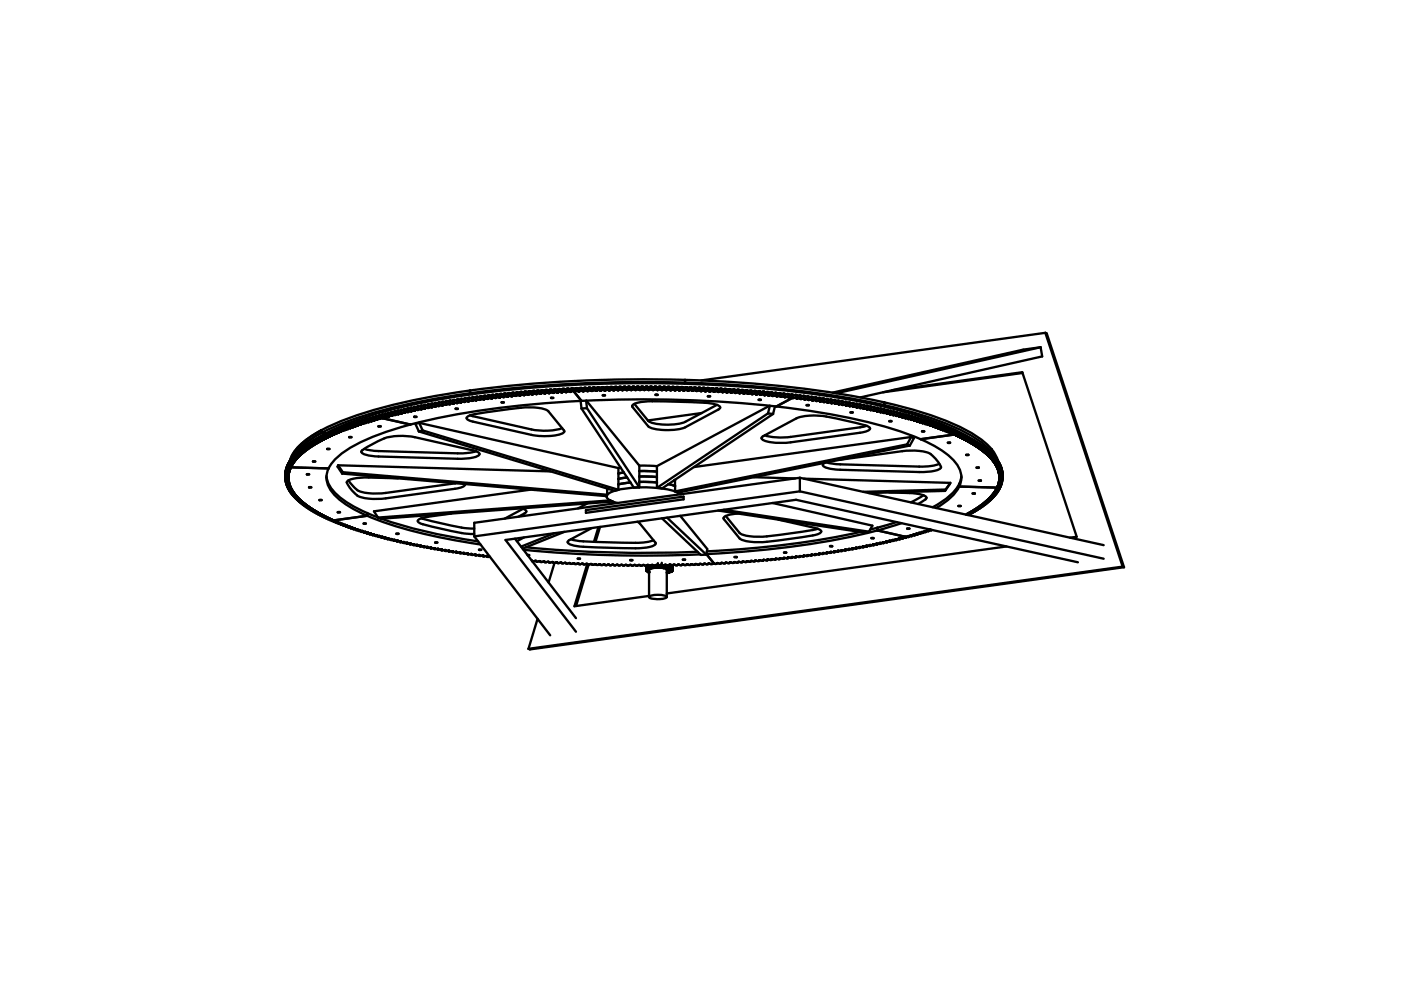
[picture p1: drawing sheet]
<svg xmlns="http://www.w3.org/2000/svg" width="420mm" height="297mm" viewBox="0 0 420 297" stroke-linecap="round" stroke-linejoin="round" font-family="sans-serif">
<path d="M208.1 125.3h.1" fill="none" stroke="#000" stroke-width=".3"/>
<path d="M142.2 160.8l97.7-13.5 91.1 20.2-91.1-20.2v-4.1l91.1 20.2-10.1-2.2 2-.3-16.3-49.3-39.1 5.4 45.1-10.2-.5-2.7-5.2 .7-57.2 12.9a353.7 353.7 0 0 0-39.4-3.7l103.2-14.2 23.2 70-178.2 24.7 2.7-9 3.8 4.9z" fill-rule="evenodd" fill="#fff"/>
<path d="M208.1 125.3h.1" fill="none" stroke="#000" stroke-width=".3"/>
<path d="M151.6 161.9l21.1 27.5-21.1-27.5 87.1-12.1 84.6 18.7-21.4-4.7-101.9 14.1v1v-8.1l-1.2-.5-2.4-.1-1.3 .2-.5 .4v8.1a5.7 5.7 0 0 0 5.4 0 5.7 5.7 0 0 0-5.4 0 5.7 5.7 0 0 0 5.4 0 5.7 5.7 0 0 0-5.4 0v-.3l-22.3 3.1 .5-.1 3.3-12.6-3.8 12.7 3.8-12.7-.8 .2 .4-.1-.7 .1h.3l-.7-.3-.9 .2 .3 .1-.6-.3-1 .2h.3l-.6-.3-1 .2h.3l-.6-.2-.7 .2 .4-.2-.7 .1 .3 .1-.7-.3-.9 .2h.4l-.7-.3-1 .2h.4l-.6-.3-.7 .2 .4-.1-.4 .1-1.8 5.9 8.2 10.7-18.3-23.8z" fill-rule="evenodd" fill="#fff"/>
<path d="M208.1 125.3h.1" fill="none" stroke="#000" stroke-width=".3"/>
<g fill="#fff">
<path d="M100.4 137.8a36.8 36.8 0 0 1 13.9-7.8 195.6 195.6 0 0 1 46.8-8.9l13-.9 .3 2.2 11.7 17.8-.6 .1-59.8-13.5-1.1 .3 1 2.2 39.5 12-63.7-1.8-.2 .4 1.4 2.1 16.8 1.4-8.8-.3a10 10 0 0 0-6.5 1.3 7.5 7.5 0 0 0 4.3 4.7l2.9 .4h3.7l23.1-3.3a1.48 1.48 0 0 0 1.4-1l19.6 1.6-47 6.5 1.2 1.8-1.6-.7a34.1 34.1 0 0 1-11.8-7.3 5.7 5.7 0 0 1-1.6-6.2l.7-1.4z" fill-rule="evenodd"/>
<path d="M258 119.1l7.2 1.5-.4-3-6.8 1.5 6.8-1.5 41.9-5.8 16.2 49.1-2 .3-30.9-7h.8h-.1l.1-.3h.4h-.7h.9h-.2l.2-.3 .4 .1-.7-.1h.8l-.1 .1 .1-.4 .4 .1-.7-.1h.8l-.1 .1 .1-.4 .4 .1-.7-.1h.8l-.1 .1 .1-.4h.4h-.7h.8h-.1l.1-.3h.3h-.6h.6l.2-.3h.3h-.7h.7l.1-.3h.3h-.6h.6l.2-.3h.3h-.7h.7l.1-.3h.3h-.7h.7l.1-.3h.3h-.7h.7l.1-.3h.3h-.7h.7l.1-.3h.2h-.6h.6l.1-.3h.3h-.7h.7l.1-.3 .2-.1-.6 .1 .6-.1 .1-.3h.2h-.6h.6l.1-.3h.2h-.6h.6l.1-.3h.2h-.6h.7l.2-.3h-.7h.7l.3-.3h-.7h.7l.2-.4-.7 .1 .7-.1 .2-.3h-.6h.6l.2-.3h-.6h.6l.2-.3h-.6h.6l.2-.4-.7 .1 .7-.1 .1-.3-.6 .1 .6-.1 .2-.3h-.7h.7l.1-.3h-.6h.6l.1-.4-.6 .1h.6l.1-.4-.6 .1 .6-.1 .1-.3h-.6l.6-.1v-.3l-.6 .1h.7v-.4l-.6 .1 .6-.1v-.3l-.6 .1 .6-.1v-.3l-.6 .1 .6-.1v-.9v.9v-.9l-.6-.1 .6 .1v-.3l-.6-.1 .6 .1v-.4h-.6l.6 .1v-.4h-.7l.7 .1-.1-.4-.6-.1 .6 .1-.1-.3-.6-.1 .6 .1-.1-.4h-.6l.6 .1-.1-.4h-.6h.6v-.2l-.7-.1h.6l-.1-.3-.7-.1 .7 .1-.2-.4h-.6h.6l-.1-.3h-.7h.7l-.2-.3h-.7h.7l-2.1-3.7 .5 .6 1.4 2.8-34.1-17.5a89.3 89.3 0 0 1 27.4 10l3.2 2.4 1.6 1.7z" fill-rule="evenodd"/>
</g>
<path d="M208.1 125.3h.1" fill="none" stroke="#000" stroke-width=".3"/>
<path d="M208.1 140l23.7-15.9 .6-2.3a171.2 171.2 0 0 1 42.3 9.2 27.9 27.9 0 0 1 12.3 8.2 5.8 5.8 0 0 1-.8 8l-3.2 2.8-3.3 2-4.4-.9 2.2-1.4 .4-.5a3.6 3.6 0 0 0-3.1-1.3l-8.1-.3 16.7-.5 1.6-2.4-43.9-1.2-1.2-.3-1.4 .2-12.5-.4 21.4-4.3-.6 .7a3.6 3.6 0 0 0 3.1 1.2l26.5 .9a10.3 10.3 0 0 0 5.7-1.2v-.6a7.7 7.7 0 0 0-7.9-4.6l-3.6 .1-18.9 2.6 21.2-4.2 1.2-2.3-.8-.3z" fill-rule="evenodd" fill="#fff"/>
<path d="M208.1 125.3h.1" fill="none" stroke="#000" stroke-width=".3"/>
<path d="M201.3 169.6l.3-.1a.99 .99 0 0 1 1.3 0 1.04 1.04 0 0 1 1.3-.1 1.03 1.03 0 0 1 1.3 0 1.02 1.02 0 0 1 1.3 0 1.02 1.02 0 0 1 1.4-.1 1.01 1.01 0 0 1 1.3 0 1 1 0 0 1 1.3-.1 .99 .99 0 0 1 1.3 0 .98 .98 0 0 1 1.3-.1l.4-.3 .7 .2-.3-.1 .7 .1h-.4l.8-.2 .9 .2h-.4l.6-.3 1 .2h-.3l.6-.3 1 .2h-.3l.6-.2 1 .1-.3 .1 .6-.3 1 .1-.3 .1 .5-.3 1.1 .2h-.4l.6-.3 .7 .2-.4-.1 .7 .1h-.3l.7-.3 .9 .2h-.3l.5-.3 1.1 .2h-.4l.5-.3 1.1 .2h-.3l.5-.3 1.1 .2h-.3l.3-.2v.2v-.3a.71 .71 0 0 1-1.1 .1l-.2 .3-1-.2-.2 .3-1.1-.2-.5 .3-.8-.2-.2 .3-1-.2-.2 .3-1.1-.2-.5 .3-.8-.2a1.07 1.07 0 0 1-1.3 .1l-.5 .2-.7-.2a1.13 1.13 0 0 1-1.4 .1l-.3 .3a.95 .95 0 0 0-1.3 0l-.7-.1-2.1-2.8 51.2-7.1a256.2 256.2 0 0 1-51.2 7.1l59.8-5.2-8.6-1.9 8.6 1.9h-.4l.4 .3h-.2h-1.1l.4 .2-.2 .1-1.1-.1 .4 .2-.3 .1-1-.1 .3 .3h-.2h-1.1l.4 .2-.3 .1-1-.1 .2 .3-1.2-.1 .4 .3-1.3-.1 .3 .3-1.3-.1 .3 .3h-.3h-1l.3 .2h-1.2l.2 .2h-1.2l.2 .2h-1.3l.2 .2h-1.2l.2 .2h-1.2l.1 .2h-1.2l.2 .2-1.2-.1 .1 .3-.3 .1-1-.1 .2 .2-1.2-.1 .1 .3-1.2-.1 .1 .3-1.2-.1 .1 .2h-1.2l.1 .2-1.2-.1 .1 .3-1.2-.1 .1 .3-1.2-.1v.2l-1.2-.1 .1 .3-1.2-.1v.2l-.3 .1-.9-.2v.3h-.3l-.9-.1-.1 .3-1-.2v.3l-1.2-.1v.2l-1.2-.1v.3l-1.1-.1-.1 .2-1-.1h-.3l.1 .2h-1.3a.44 .44 0 0 1-.4 .3 .44 .44 0 0 1-.4-.2h-.4a.44 .44 0 0 1-.4 .3 .44 .44 0 0 1-.4-.2h-.4a.45 .45 0 0 1-.4 .3 .45 .45 0 0 1-.4-.2h-.4a.46 .46 0 0 1-.4 .3 .46 .46 0 0 1-.5-.2h-.4v.3l.1-.3 1.2 .1 .1-.2 .8 .2-.5-.2 .8 .1-.3 .1 .5-.3 1 .1h-.3h.3l.1-.3 1.2 .2h-.4h.4l.1-.3 1.1 .1-.3 .1 .3-.1 .1-.2 1.1 .1h-.3h.3l.1-.2 1.1 .1h-.3h.3v-.3l1.2 .1-.3 .1 .3-.1v-.2l.9 .1h.3v-.3l1.2 .1-.4 .1 .4-.1v-.2l1.1 .1h-.3h.3v-.3l.9 .2 .3-.1-.1-.2h.3h-.2l.9 .1-.6-.1 .9 .1h-.3h.3l-.1-.3h.2h-.1l1.1 .1-.3 .1 .3-.1-.1-.2h.3h-.2l1.2 .1h-.3h.3v-.3l1.1 .1h-.3h.3v-.3l1.1 .1-.3 .1 .3-.1v-.3l1.1 .1-.3 .1 .3-.1v-.2l1.1 .1h-.3h.3v-.3l.8 .1-.5-.1 .8 .1h-.3h.3v-.3l1.1 .1h-.3h.3v-.3l1.1 .1-.3 .1 .3-.1v-.3l1.1 .1-.3 .1 .3-.1v-.2l.8 .1-.6-.1h.8l-.2 .1 .2-.1v-.2h1.1l-.3 .1 .3-.1v-.2h1v-.2h1.1v-.2h.1h-.1h1l-.3 .1 .5-.3-.2-.1 .7 .2-.5-.1h.8l-.3 .1 .5-.3-.2-.1 .7 .1h-.5h.8h-.3l.4-.2-.2-.1 1.1 .1h-.3l.4-.3h-.2l1.1 .1h-.3l.4-.3h-.2h1l-.2 .1 .2-.1 .1-.2h-.2l.8 .1-.6-.1h.9l-.3 .1 .3-.1 .1-.2-.2-.1 1 .1h-.2h.2l.1-.3h-.2l1 .1 .1-.3h-.2l.9 .1-.7-.1h.9l-.2 .1 .2-.1v-.2l-.2-.1 1.1 .1h-.2h.2v-.3h-.2l.9 .1-.7-.1h.9l-.2 .1 .2-.1v-.2h-.2h1.1l-.2 .1 .2-.1v-.2l-.2-.1 .8 .1h-.6h.7l.2-.3h-.2l.8 .1-.6-.1h.8l-.2 .1 .2-.3h.7l.2-.3 .6 .1-.6-.1h.8l-.2 .1 .2-.3h.6h-.6l.8-.1-.2 .1 .2-.3 .6 .1-.6-.1h.8l-.2 .1 .2-.4 .6 .1-.6-.1h.8l-.2 .1 .2-.2 22.6 5-101.9 14.1-.1-6.3 .8 .1h-.2l.4-.3h-.2h.7h-.5h.5l.1-.3h.3h-.5l.5-.1v-1.3z" fill-rule="evenodd" fill="#fff"/>
<path d="M208.1 125.3h.1" fill="none" stroke="#000" stroke-width=".3"/>
<path d="M175.8 120.1l15.9 19.5-15.8-19.5a372.9 372.9 0 0 1 54.9 1.5l-33.8 18.1-5.3-.1z" fill-rule="evenodd" fill="#fff"/>
<path d="M208.1 125.3h.1" fill="none" stroke="#000" stroke-width=".3"/>
<g fill="#fff">
<path d="M142.2 156.7l97.7-13.5v4.1l-97.7 13.5z" fill-rule="evenodd"/>
<path d="M101.4 139.5l63.7 1.8 17 5.1v1.9v-1.6l-79.3-5.2 79.3 6.8-79.3-6.8z" fill-rule="evenodd"/>
<path d="M202.4 143.8l5.7-3.8 65.2-9-1.3 2.2-69.5 14.1z" fill-rule="evenodd"/>
<path d="M125.7 126.8l59.8 13.5-.1 6.5 .1-1.6-58.7-16.2 58.6 17.8-58.6-17.8z" fill-rule="evenodd"/>
<path d="M176.5 169.3h.1a.88 .88 0 0 1 1.2 0 1.01 1.01 0 0 1 1.3 0 1.02 1.02 0 0 1 1.3 .1 1.03 1.03 0 0 1 1.3 0 1.04 1.04 0 0 1 1.4 .1 1.04 1.04 0 0 1 1.3 0 1.05 1.05 0 0 1 1.3 0 1.05 1.05 0 0 1 1.3 0 1.06 1.06 0 0 1 1.3 0 1.06 1.06 0 0 1 1.4 .1 1.06 1.06 0 0 1 1.3 0 1.06 1.06 0 0 1 1.3 0l.6-.3 .6 .3-.3-.2 .6 .2h-.2h-.1l.5-.2-.2 .4 .5-.1-.5 1.4v-1.3v1.3l.6 .1h-.5l.3 .3v-.3l.2 .3h-.2h.7h-.5h.2v7.1l-21.8 3z" fill-rule="evenodd"/>
<path d="M204 154.6l11.4-1.6 5.9 .9a6.8 6.8 0 0 0-4.3 1.3l.1 .4 4.7 5.8a13.6 13.6 0 0 0 8.2 1l9.3-1.2a21.8 21.8 0 0 0 6.7-1.4l.2-.7-1.2-.7-11.6-2.7 24.6 3.7a271.2 271.2 0 0 1-46 5.9l.1-.7z" fill-rule="evenodd"/>
<path d="M232.8 121.8l4.9-2.6h.9h.3l.1 .3 .8-.2h.3v.3l.9-.2 .3 .1v.2l.9-.1h.3v.3l.9-.2 .3 .1-.1 .2 .9-.1h.3v.3l.9-.2 .3 .1-.1 .2 .9-.1 .3 .1v.2l.9-.1h.3l-.1 .3 1.2-.1v.3l.8-.2 .3 .1-.1 .2 1.3-.1-.2 .3 1-.1h.3l-.2 .3 1-.2 .3 .1-.2 .3 1-.2 .3 .1-.2 .2h1.2l-.1 .2h1.2l-.2 .2h1.3l-.2 .2h1.2l-.2 .2h1.3l-.2 .2h1.2l-.2 .2h1.2l-.2 .2h1.2l-.2 .2 .9-.1 .3 .1-.3 .2h1h.3l-.3 .3 1-.1h.3l-.3 .3 1-.1 .2 .1-.3 .2 1-.1 .3 .1-.3 .2h1h.2l-.3 .2h1.3l-.4 .3 1.2-.1-.3 .3h1.1h.2l-.4 .2h1.1l.2 .1-.4 .2 1-.1 .3 .1-.5 .2h1.1h.2l-.4 .3 1.1-.1 .2 .1-.5 .2h1.1h.2l-.4 .3h1.3l-.5 .2h1.1l.2 .1-.5 .2h1.3l-.5 .2h1.1l.2 .1-.5 .2h1.1h.2l-.5 .3 1.1-.1 .2 .1-.6 .2h1.1l.2 .1-.5 .2h1.1h.2l-.6 .3 1.1-.1 .2 .1-.6 .2h1.1l.2 .1-.6 .2h1.1l.2 .1-.6 .2h1.1h.2l-.6 .2h1.1l.2 .1-.6 .2 1.2 .1-10.6 1.5-1.4-.6a166.6 166.6 0 0 0-41.9-9.2z" fill-rule="evenodd"/>
</g>
<path d="M208.1 125.3h.1" fill="none" stroke="#000" stroke-width=".3"/>
<path d="M88.6 136.9h1l-.8-.2 1.2-.2-.8-.2 1.1-.1-.7-.2 1-.1-.6-.2 1-.1-.7-.3h1.1l-.7-.3h1.1l-.7-.3h1.1l-.6-.3h1l-.6-.3h1.1l-.6-.3 1.1-.1-.7-.2 1.1-.1-.7-.1 .1-.1 1.1-.1-.7-.1 1.2-.2-.7-.1 .2-.1h1.1l-.7-.2 .1-.1h1.1l-.7-.2 .2-.1h1l-.6-.2 .1-.1h1.1l-.7-.2 .2-.1h1.1l-.7-.2 .2-.1h1.1l-.7-.2 1.3-.1-.6-.2 .1-.1h1.1l-.6-.2h.2l1.1-.1-.7-.2h.2h1.1l-.6-.2 .2-.1h1.1l-.6-.2 .2-.1h1l-.5-.2 .2-.1h1l-.5-.2h.2h1.1l-.6-.2 .2-.1h1.1l-.6-.2 .2-.1h1.1l-.5-.2 .2-.1h1.1l-.6-.2h1.3l-.5-.2 .2-.1 1 .1-.4-.3h1.3l-.5-.2 .2-.1h1.1l-.5-.2 .2-.1 1.1 .1-.5-.3h.2h1.1l-.5-.2 .3-.1 1.1 .1-.5-.3h.2h1.1l-.4-.2 .2-.1 .9 .1h.2l-.5-.2 1.3-.1-.4-.2 .3-.1 .8 .1h-.2l8.6 2-2.4 .6a51.5 51.5 0 0 0-19.5 9.1l-1.6 1.7-1.1 1.7-11.6-.3 .4-.1-.9-.1 1-.2-.8-.2 1-.1-.8-.3h1l-.8-.3 1-.1-.8-.2 1.1-.1-.8-.2 1-.1-.8-.2 1.1-.1-.8-.3h1l-.7-.3h1z" fill-rule="evenodd" fill="#fff"/>
<path d="M208.1 125.3h.1" fill="none" stroke="#000" stroke-width=".3"/>
<path d="M114.5 125.1h1.3l-.4-.3h1.3l-.4-.2h1.3l-.3-.2h1.2l-.3-.3 1.3 .1-.3-.3h1.2l-.2-.2h1.2l-.3-.2h1.3l-.3-.2h1.3l-.3-.3 .3 .2v-.2h-.3l1.3 .1-.3-.3 .3 .2v-.2h-.3l1.3 .1-.2-.3 .2 .2v-.2h-.2l1.2 .1-.2-.3 .2 .2 .1-.2h-.3h1.3l-.3-.2 1.3 .1-.2-.3 .2 .2 .1-.2h-.3l1.2 .1-.2-.3 .2 .2 .1-.2h-.3l1.3 .1-.2-.3 .2 .2-.2-.2 .2 .2 .1-.2h-.3l1.3 .1-.2-.3 .2 .2-.2-.2 .2 .2 .1-.2h-.3l1.2 .1-.1-.2 .1 .1-.1-.1 .1 .1 .2-.2-.3 .1h1.2h-.2h.3l-.2-.2 1.2 .1h-.2l.3-.1-.2-.2 1.2 .1h-.2l.3-.1-.2-.2 .1 .2-.1-.2 .1 .2 .2-.2h-.3l1.2 .1h-.2h.3l-.2-.2 .2 .1-.2-.1 .2 .1 .1-.2-.3 .1h1.2h-.2h.3l-.1-.2 .1 .1-.1-.1 .1 .1 .2-.2-.3 .1 1.2 .1h-.2l.3-.1-.2-.2 .1 .2-.1-.2 .1 .2 .2-.2h-.3l1.2 .1h-.2h.3l-.1-.2 .1 .1-.1-.1 .1 .1 .2-.2-.3 .1 1.2 .1-.1-.3 .1 .2-.1-.2 .1 .2 .2-.2h-.3l1.2 .1v-.3l.1 .2-.1-.2h.3l.9 .2v-.3v.2l.3-.2h-.3l1.2 .1-.1-.3 .1 .2-.1-.2h.4l.8 .2v-.3l1.2 .1v-.2l1.2 .1v-.3l1.1 .2 .2-.1-.1-.2 1.3 .1a.44 .44 0 0 1 .4-.4 .44 .44 0 0 1 .4 .3l.4-.1a.44 .44 0 0 1 .4-.3 .44 .44 0 0 1 .4 .3h.3a.58 .58 0 0 1 1-.1l.7-.3 .9 .1v-.2v.2l.3-.2 .8 .1 .1-.2v.1l.4-.2-.4 .1 1.2 .1 .1-.2v.1l.3-.2-.3 .1 1.1 .1h-.2h.3v-.2v.1l.4-.2-.4 .1 1.1 .1h-.2h.3l.1-.2v.1l.3-.2-.3 .1 1.1 .1h-.2h.3l.1-.2-.1 .1 .4-.2-.3 .1 1 .1h-.2h.3l.1-.2v.1l.4-.1h-.4l1.1 .2-.2-.1h.3l.1-.2v.2l.4-.2h-.4l1.1 .2h-.2h.3l.1-.3-.1 .2 .4-.2h-.3l1 .2h-.2l.5-.3-.1 .2 .4-.2h-.3l1 .2h-.2l.5-.2-.1 .1 .4-.2-.3 .1 1 .1h-.2l.5-.2-.1 .1 .4-.1h-.3l1 .2 .6-.3h-.3l.8 .2 2.1 2.8a259.7 259.7 0 0 0-51.2 7.1l-8.6-2h.4z" fill-rule="evenodd" fill="#fff"/>
<path d="M208.1 125.3h.1" fill="none" stroke="#000" stroke-width=".3"/>
<path d="M172.1 117.3l.3 .1a1.12 1.12 0 0 1 1.4-.1l.3-.2a.99 .99 0 0 0 1.3-.1 1 1 0 0 0 1.4 0 1.01 1.01 0 0 0 1.3-.1 1.02 1.02 0 0 0 1.3 0 1.02 1.02 0 0 0 1.3-.1 1.03 1.03 0 0 0 1.3 0 1.04 1.04 0 0 0 1.3 0 1.04 1.04 0 0 0 1.3 0 1.05 1.05 0 0 0 1.4-.1 1.05 1.05 0 0 0 1.3 0 1.06 1.06 0 0 0 1.3 0 1.06 1.06 0 0 0 1.3 0 1.06 1.06 0 0 0 1.4 0 1.06 1.06 0 0 0 1.3 0 1.06 1.06 0 0 0 1.3 0 1.06 1.06 0 0 0 1.3 0 1.06 1.06 0 0 0 1.4 0 1.06 1.06 0 0 0 1.3 0 1.06 1.06 0 0 0 1.3 0 1.05 1.05 0 0 0 1.3 0 1.05 1.05 0 0 0 1.4 .1 1.04 1.04 0 0 0 1.3 0 1.04 1.04 0 0 0 1.3 0 1.03 1.03 0 0 0 1.3 .1 1.02 1.02 0 0 0 1.3 0 1.01 1.01 0 0 0 1.3 0 1.01 1.01 0 0 0 1.3 .1 1 1 0 0 0 1.3 0 .99 .99 0 0 0 1.4 .1 .98 .98 0 0 0 1.3 .1 .96 .96 0 0 0 1.3 0l.4 .3a1.02 1.02 0 0 1 1.4 .1l.9-.2 .3 .2a.9 .9 0 0 1 1.2 .1l.7-.2 .6 .3 .7-.2h.4l.1 .3 .8-.2 .8 .2a.5 .5 0 0 1 .9 .1l.8-.1 .5 .2 .8-.1 .5 .2 .8-.1h.3v.2l.9-.1 .4 .2v-.8l.1 .9-.2-1.1 .1 1 .9-.1h.3v.3l.5-.1a.41 .41 0 0 1 .4-.2 .41 .41 0 0 1 .3 .3h.5a.4 .4 0 0 1 .4-.2 .4 .4 0 0 1 .3 .4h.5a.39 .39 0 0 1 .4-.2 .39 .39 0 0 1 .4 .3h.4a.39 .39 0 0 1 .4-.2 .39 .39 0 0 1 .4 .3h.4a.39 .39 0 0 1 .5-.2 .39 .39 0 0 1 .3 .3h1.2v.2l-4.9 2.5h-.4a370.9 370.9 0 0 0-58-1.6z" fill-rule="evenodd" fill="#fff"/>
<path d="M208.1 125.3h.1" fill="none" stroke="#000" stroke-width=".3"/>
<path d="M94.9 131.5a68.2 68.2 0 0 1 19.9-8 297 297 0 0 1 65.8-8.5 359.2 359.2 0 0 1 81.6 6.2 98.4 98.4 0 0 1 28.1 9.7l1 .6-.6 .1 .2-.1v-.2h-.8h.3v-.3h-.8h.2l-.2-.3h-.6h.2v-.3h-.8h.2v-.3h-.8h.2v-.2l-.8-.1 .2-.2-.9-.1 .2-.2-.8-.1 .2-.2h-.9l.2-.3h-.9l.2-.3h-.8l.1-.2-.8-.1 .1-.2-.2-.1-.7 .1 .2-.3h-.9l.1-.2-.8-.1 .1-.2h-.9l.1-.3h-.9l.1-.2-.8-.1v-.2h-.8v-.3h-.8v-.2h-.9l-.1-.3h-.7l-.2-.3-.9 .1h.2a.59 .59 0 0 0-.9-.3l.1-.2h-1.1l.2-.3h-.2l-.9 .1 .2-.3-.2-.1-.9 .1 .2-.2-.3-.1-.8 .1 .2-.3h-.3l-.8 .1 .1-.3h-1l.1-.2h-1.1l.1-.3-1 .1 .1-.3h-.3l-.8 .1 .1-.3h-1.1l.1-.2h-1v-.2h-1v-.2h-1v-.2h-1.1l.1-.3h-.3l-.8 .1v-.3h-.3l-.7 .1v-.3h-.3l-.8 .1v-.3h-.3l-.8 .1v-.2l-.3-.1-.7 .1v-.2l-.3-.1-.8 .2v-.3l-1.1 .1v-.3h-.3l-.8 .1v-.3h-.3a.47 .47 0 0 1-.9-.2h-.3a.48 .48 0 0 1-.8-.1l-1 .1a.69 .69 0 0 0-1.1-.2 .86 .86 0 0 0-1.2-.2 .7 .7 0 0 0-1.1-.1l-.5-.3-.8 .1v-.2l-.3-.1-.9 .2v-.3h-.3l-.9 .1v-.2l-.3-.1-.7 .2-.5-.3-.8 .1a.59 .59 0 0 0-1-.1h-.3v-.3l-1.1 .2-.1-.3-1.1 .1-.1-.2-1.1 .1-.1-.2-1.1 .1-.1-.3-1.1 .2-.2-.3-1.1 .2-.1-.3v1v-1v.2l-.3-.2-.8 .1-.2-.2h-.3a.67 .67 0 0 1-1.1-.1l-1 .1a.53 .53 0 0 0-.9-.1l-.8-.3-.8 .2-.1-.2h-.3l-.8 .1-.5-.2-.7 .2-.4-.3-.9 .2a1.07 1.07 0 0 0-1.4-.1l-.4-.3-.7 .2a1.13 1.13 0 0 0-1.4-.1l-.5-.2-.7 .2a1.15 1.15 0 0 0-1.4-.1l-.3-.3a.98 .98 0 0 1-1.3 0 .99 .99 0 0 1-1.4-.1 1 1 0 0 1-1.3 0 1.01 1.01 0 0 1-1.3-.1 1.01 1.01 0 0 1-1.3 0 1.02 1.02 0 0 1-1.3-.1 1.03 1.03 0 0 1-1.3 0 1.04 1.04 0 0 1-1.3 0 1.04 1.04 0 0 1-1.3-.1 1.05 1.05 0 0 1-1.4 0 1.05 1.05 0 0 1-1.3 0 1.06 1.06 0 0 1-1.3 0 1.06 1.06 0 0 1-1.3 0 1.06 1.06 0 0 1-1.4 0 1.06 1.06 0 0 1-1.3 0 1.06 1.06 0 0 1-1.3 0 1.06 1.06 0 0 1-1.3 0 1.06 1.06 0 0 1-1.4 0 1.06 1.06 0 0 1-1.3 0 1.06 1.06 0 0 1-1.3 0 1.05 1.05 0 0 1-1.3 0 1.05 1.05 0 0 1-1.4 0 1.04 1.04 0 0 1-1.3 .1 1.04 1.04 0 0 1-1.3 0 1.03 1.03 0 0 1-1.3 0 1.02 1.02 0 0 1-1.3 .1 1.02 1.02 0 0 1-1.3 0 1.01 1.01 0 0 1-1.3 .1 1 1 0 0 1-1.4 0 .99 .99 0 0 1-1.3 .1 .98 .98 0 0 1-1.3 0l-.3 .3-.4-.1a.48 .48 0 0 0-.5-.2 .48 .48 0 0 0-.4 .3l-.1 .1a1.02 1.02 0 0 0-1.4 0l-.9-.2-.3 .3a.91 .91 0 0 0-1.3 .1l-.7-.2-.5 .3-.7-.2h-.4l-.1 .2-.8-.2-.8 .3a.5 .5 0 0 0-.9 .1l-1.2-.1-.3 .2-1-.1-.1 .2-1.1-.1-.2 .2-.9-.2-.3 .3-.8-.2-.5 .3-1-.1-.2 .2-1.1-.1-.1 .3-1.1-.2v.3l-.9-.2-.3 .1-.1 .2-1.2-.1v.2l-1-.1-.2 .3-.8-.2h-.4v.3l-.8-.1h-.4v.2l-.8-.1h-.4v.3l-.8-.2-.3 .1v.2l-.9-.1h-.3v.3l-.9-.2-.3 .1v.3l-.3-.1a.66 .66 0 0 0-1 .2h-.2a.64 .64 0 0 0-.9 .2l-.2-.1a.63 .63 0 0 0-1 .2h-.1a.61 .61 0 0 0-1 .2h-.2a.59 .59 0 0 0-.9 .2l-1-.1v.3l-.8-.2-.3 .1v.2l-.8-.1h-.3v.3l-.8-.1h-.3v.3l-.8-.1h-.3v.3l-.8-.1-.5 .2a.48 .48 0 0 0-.5-.1 .48 .48 0 0 0-.3 .4l-.8-.2-.3 .1v.3l-.7-.2-.3 .1v.3l-1-.1v.3l-1.1-.1 .1 .3-1.1-.1 .1 .3-1.1-.1 .1 .3h-1.1l.1 .2-.8-.1-.2 .1v.2l-.8-.1-.2 .1 .1 .3-.8-.1h-.3l.1 .3-.8-.1-.2 .1 .1 .2-.8-.1-.3 .1 .2 .2h-.8h-.3l.2 .3-.8-.1-.3 .1 .2 .2-.8-.1-.3 .1 .2 .3-.8-.1h-.3l.2 .3-.8-.1-.2 .1 .2 .2h-.9l-.2 .3h-.9l.1 .2h-.7h-.2v.3h-.8v.2h-.8v.3h-.8v.2l-.8 .1 .1 .2h-.9l.1 .3h-.8l.1 .2-.9 .1 .1 .2h-.8l.1 .3h-.8l.1 .3h-.8l.1 .2h-.6l-.2 .1 .1 .2h-.8l.2 .3h-.9l.2 .3h-.8l.2 .2-.8 .1v.2h.2l-.9 .1v.2h.3l-.9 .1v.2h.3l-.9 .1v.2h.3l-.8 .1v.2h.2l-.8 .1v.2h.3z" fill-rule="evenodd" fill="#fff"/>
<path d="M208.1 125.3h.1" fill="none" stroke="#000" stroke-width=".3"/>
<g fill="#fff">
<path d="M157.7 164l11.6-4.6 8.2-1.1-6.7 3.6-.5 .4v.4a9.8 9.8 0 0 0 5.9 1.3 139.6 139.6 0 0 0 18.2 0l1.6-.4 .6-.5v-.3l-4.8-5.9-.7-.5 7.4-1 10.7 10a374.2 374.2 0 0 1-51.5-1.4z" fill-rule="evenodd"/>
<path d="M99.5 156.1l10.6-1.5 1.4 .6a144.1 144.1 0 0 0 32.6 8l2.8 3.6-.8 .1 .1-.2-.2-.1-1.1 .2v-.3l-1.2 .1v-.2l-1.2 .1v-.3l-1.1 .1v-.3l-1.2 .2 .2-.3h-.2l-1 .1-.1-.3-.9 .2-.3-.1 .1-.2-.9 .1h-.3l.1-.3-1.2 .1 .2-.2-.2-.1-1.1 .1 .1-.2-1 .1-.2-.1 .1-.2h-1.2l.2-.2h-.2l-.8 .1h-.3l.1-.3-.9 .1h-.3l.2-.3-1 .1h-.3l.2-.3-1 .1h-.2l.2-.3-1 .1h-.3l.2-.3-1 .1h-.2l.2-.3-1 .1h-.3l.3-.3-1 .1h-.3l.3-.3-1 .1h-.3l.3-.3h-1.3l.3-.2h-1.3l.3-.2-1 .1-.3-.1 .4-.2h-1.3l.4-.2h-1.1h-.3l.4-.3-1.1 .1-.2-.1 .4-.2-1.1 .1-.2-.1 .3-.2h-1h-.3l.4-.3-1 .1-.3-.1 .4-.2h-1h-.3l.5-.2h-1.1l-.2-.1 .4-.2-1.1 .1-.2-.1 .4-.2h-1.1l-.2-.1 .5-.2-1.1 .1 .6-.1h-.8l.5-.2-.2-.1h-1.2l.5-.2-1.1 .1 .7-.1h-.9l.5-.2-.1-.1h-1.2l.5-.2h-1.1h.7h-.9l.4-.3h-1.2l.5-.2-1.2-.1 .4-.2h-1.2l.5-.3h-1.2l.5-.2-1.3-.1 .6-.2h-1.3l.6-.3h-1.3l.6-.2-1.3-.1 .6-.2-1.2-.1 .5-.2z" fill-rule="evenodd"/>
</g>
<path d="M208.1 125.3h.1" fill="none" stroke="#000" stroke-width=".3"/>
<g fill="#fff">
<path d="M250.8 117.9l61.3-13.8 .5 2.7-47.8 10.8-6.8 1.5z" fill-rule="evenodd"/>
<path d="M157 164.8l1.2 1.5 51.8-.1a373.8 373.8 0 0 1-53-1.4l53.2 1.5-.2-.1 .2 .1 1.7-.2 2.3 2.8-.3-.1a1.16 1.16 0 0 1-1.4 .1l-.4 .3a.99 .99 0 0 0-1.3 0 1 1 0 0 0-1.3 .1 1.01 1.01 0 0 0-1.3 0 1.02 1.02 0 0 0-1.4 .1 1.02 1.02 0 0 0-1.3 0 1.03 1.03 0 0 0-1.3 0 1.04 1.04 0 0 0-1.3 .1 1.22 1.22 0 0 0-1.4 0l-.6-.2-.5 .2-.8-.2-.5 .2 .2-.1-.4 .1-.4-.1 .3 .1-.3-.1 .3 .1-.2 .7-.1-1.5v.7l-.4-.1-.3 .2 .2-.1-.6 .1-.6-.2-.7 .3-.5-.3-.8 .3-.5-.3-.8 .3-.5-.3a1.26 1.26 0 0 1-1.5 0l-.5 .3a1.06 1.06 0 0 0-1.3 0 1.06 1.06 0 0 0-1.4-.1 1.06 1.06 0 0 0-1.3 0 1.05 1.05 0 0 0-1.3 0 1.05 1.05 0 0 0-1.3 0 1.04 1.04 0 0 0-1.3 0 1.04 1.04 0 0 0-1.4-.1 1.03 1.03 0 0 0-1.3 0 1.02 1.02 0 0 0-1.3-.1 1.01 1.01 0 0 0-1.3 0 1.1 1.1 0 0 0-1.4 0l-.4-.3a1.08 1.08 0 0 1-1.4-.1l-.7 .2a.98 .98 0 0 0-1.3 0 .96 .96 0 0 0-1.3-.1l-.5-.2a1.02 1.02 0 0 1-1.4-.1l-.9 .2-.2-.3a.9 .9 0 0 1-1.3-.1l-.7 .2 .4-.1-.8 .1-.3-.2-.9 .1-.3-.2-1 .1-.2-.2-1.1 .1-.2-.2-1.1 .2-.2-.3-.7 .2-.4-.2 .1 .2-1.3-1.8 1.2 1.6-1.2-1.6 .4-.1-.5-.1 .5 .1z" fill-rule="evenodd"/>
</g>
<path d="M208.1 125.3h.1" fill="none" stroke="#000" stroke-width=".3"/>
<g fill="#fff">
<path d="M108.5 135.1a27.6 27.6 0 0 1 8.9-4.2l2.8-.2 3.6 .2 18.4 4.2 1 .3 .6 .7a4.8 4.8 0 0 1-3.8 1.3l-26.4-.6-3.8-.4a1.41 1.41 0 0 1-1.4-1.2z" fill-rule="evenodd"/>
<path d="M228.6 130.9l10.3-5.5a20.7 20.7 0 0 1 12.2 .1l6.3 1.5a5.2 5.2 0 0 1 3.5 1.4 3.4 3.4 0 0 1-3 1.3l-22.2 3a15.1 15.1 0 0 1-7-.9l-.3-.5z" fill-rule="evenodd"/>
<path d="M189.7 121.4a12 12 0 0 1 7.2-1.1 135.3 135.3 0 0 1 17.7 .9l1.3 .7-.2 .6-10.2 5.6a17.1 17.1 0 0 1-10.8-.1l-5-6z" fill-rule="evenodd"/>
</g>
<path d="M208.1 125.3h.1" fill="none" stroke="#000" stroke-width=".3"/>
<g fill="#fff">
<path d="M140.2 124.9a13.2 13.2 0 0 1 5.6-1.3 67.3 67.3 0 0 1 15.6-1.4l2 .5 1 .5 4.7 5.8 .1 .5a12 12 0 0 1-7.6 1.2l-2.2-.3-18.2-4.2-1.2-.6z" fill-rule="evenodd"/>
<path d="M197 139.7l33.9-18.1-.6 2.3 .5-2.3-.5 2.3-33.3 22.3z" fill-rule="evenodd"/>
</g>
<path d="M208.1 125.3h.1" fill="none" stroke="#000" stroke-width=".3"/>
<g fill="#fff">
<path d="M217 152.8l14.7-2 29.9 6.8-1 1.8z" fill-rule="evenodd"/>
<path d="M112.1 153.3l47-6.5 22.8 2a3.8 3.8 0 0 1 3.3-1.9 35.9 35.9 0 0 1 17.7 .6l1.1 .7a14.9 14.9 0 0 0-7.8-2 30.3 30.3 0 0 0-13.4 1.5 1.06 1.06 0 0 0-.6 1.7l.7 .6-69.5 5.1 .8 .4 69.6-5.2-.5-.1 1.9 .6 19.1-2.7v-.7l-1 .3 1-.3-1.8-.1 .8 .4-.9-2 .1 1.6v-1.6l-1.6-.5-.4-.1-2 1.3 2-1.3-3.5 1.1 1.5 .2-1.5-1.8v1.6v-1.6l-5.3-.1v1.6l-1.6 .1-1-1.6-3.6 .6-.1 1.6-1.1 .3-2-.6-.2 .2v1.6a1.42 1.42 0 0 0 1.2 1.9l-.4-.2-69.5 5.1z" fill-rule="evenodd"/>
<path d="M141 124.5l1.5-.4a128.3 128.3 0 0 1 17.4-2 8 8 0 0 1 4.5 1.1l4.2 5.1a18.6 18.6 0 0 1-9.2 .4z" fill-rule="evenodd"/>
<path d="M217.6 154.7l3-.7a139.1 139.1 0 0 1 24.4 4.4l.3 .1-1.6 .4a128.3 128.3 0 0 1-17.4 2 8 8 0 0 1-4.5-1.2z" fill-rule="evenodd"/>
<path d="M229.3 130.5l9.6-5.1a20.7 20.7 0 0 1 12.2 .1l8.8 2.1-2 .5-20.8 2.9a19.5 19.5 0 0 1-7.8-.5z" fill-rule="evenodd"/>
<path d="M109.3 134.5l2-1.2a16.7 16.7 0 0 1 13.1-2.3l18.4 4.3a16.9 16.9 0 0 1-5.5 .6l-24.5-.7z" fill-rule="evenodd"/>
<path d="M247.9 138.6l3.8-.8 21-2.7a12.8 12.8 0 0 1 6.4 1l1.5 1.4 1.1 1.5a14.3 14.3 0 0 1-6 .9l-24.4-.8z" fill-rule="evenodd"/>
<path d="M241.1 143.5l43.9 1.2-1.4 2-24.7 .7z" fill-rule="evenodd"/>
<path d="M104.5 144a14.3 14.3 0 0 1 6.1-.9l8.8 .3 17.2 1.5-23.1 3a12.8 12.8 0 0 1-6.4-1l-1.5-1.5z" fill-rule="evenodd"/>
<path d="M190.2 121.1a19.7 19.7 0 0 1 8.1-.8l10.4 .3a20.6 20.6 0 0 1 6.3 .7l-4.6 2.5-16.1 2.2z" fill-rule="evenodd"/>
</g>
<path d="M208.1 125.3h.1" fill="none" stroke="#000" stroke-width=".3"/>
<path d="M280.8 152.3a16.5 16.5 0 0 0 6.9-6.5l11.6 .4h-.4l.9 .2-1 .1 .8 .3-1 .1 .8 .2-1 .1 .8 .2-1 .1 .8 .2-1 .1 .8 .3h-1.1l.8 .3-1 .1 .7 .2-1 .1 .7 .2-1 .1 .7 .2-1 .1 .7 .2-1 .1 .8 .2-1.2 .1 .7 .3h-1l.8 .2-1.2 .1 .7 .3-1.1 .1 .7 .2-1.1 .1 .7 .2-1.1 .1 .6 .2-1 .1 .6 .2-1.1 .1 .6 .2-1 .1 .7 .2h-.1l-1.1 .1 .7 .2-.1 .1h-1.1l.7 .2-.1 .1h-1.1l.6 .2-1.1 .1 .7 .2h-.2l-1.1 .1 .7 .2h-.1h-1z" fill-rule="evenodd" fill="#fff"/>
<path d="M208.1 125.3h.1" fill="none" stroke="#000" stroke-width=".3"/>
<g fill="#fff">
<path d="M126.3 155.4l9-1.5 21.2-1.5 .4 .1-5.5 2.9-9.2 1.3v1.7a72.6 72.6 0 0 1-15.4-2.9z" fill-rule="evenodd"/>
<path d="M231.7 150.8l7-1 30.2 6.7-7.9 2.2 .6-1.1z" fill-rule="evenodd"/>
<path d="M180 157.9l11.1-1.5 .7 .5 4.2 5a25.2 25.2 0 0 1-9.8 .8l-7.6-.3z" fill-rule="evenodd"/>
<path d="M175.8 120.1l15.9 19.5-15.9-19.5 15.9 19.5v6.5l-15.7-23.7z" fill-rule="evenodd"/>
<path d="M114.4 155.5l20.9-1.6-7 1a4.2 4.2 0 0 0-3 1.3l.2 .4a71.2 71.2 0 0 0 16.7 3.5v.7l1.2 1.5a158 158 0 0 1-29-6.8z" fill-rule="evenodd"/>
<path d="M246.9 139a1.55 1.55 0 0 1 2-.1l3.1 .3 23.7 .7a14.3 14.3 0 0 0 6-.9 .95 .95 0 0 1 .5 1 .95 .95 0 0 1-.7 .8 15.5 15.5 0 0 1-5.8 .7l-23.7-.7-3.8-.5a1.4 1.4 0 0 1-1.4-1.1z" fill-rule="evenodd"/>
<path d="M108.5 135.1l.8-.6 3.5 .7 24.5 .7a16.9 16.9 0 0 0 5.5-.6l.8 .3 .2 .5a4.8 4.8 0 0 1-3.8 1.3l-26.4-.6-3.8-.4a1.41 1.41 0 0 1-1.4-1.2z" fill-rule="evenodd"/>
<path d="M104.2 144.2l.3-.2a6.9 6.9 0 0 0 6.8 3.9l4.4-.1 20.9-2.9 2.9 .3a3.4 3.4 0 0 1-3 1.3l-23 3.1a12.8 12.8 0 0 1-6.4-1.1 7.3 7.3 0 0 1-3-4.1z" fill-rule="evenodd"/>
<path d="M141 117a399.5 399.5 0 0 1 64.4-3.1v.8a399.5 399.5 0 0 0-64.4 3.2z" fill-rule="evenodd"/>
<path d="M228.6 130.9l.7-.4a18.7 18.7 0 0 0 7.8 .5l22.1-3.2a1.04 1.04 0 0 1 1.6 .9l-1.3 .7-1.6 .3-22.2 3a15.1 15.1 0 0 1-7-.9l-.3-.5z" fill-rule="evenodd"/>
<path d="M205.4 113.9h1.4a304.6 304.6 0 0 1 58.4 6.7v.8a322.1 322.1 0 0 0-59.8-6.7z" fill-rule="evenodd"/>
<path d="M217.2 155l.4-.3 4.2 5a13.6 13.6 0 0 0 8.2 1.1l14.6-2.1a1.06 1.06 0 0 1 1.6 .8l-.2 .3a43.1 43.1 0 0 1-10.1 1.9l-8.1 .8a10.6 10.6 0 0 1-6-1.1l-4.7-5.8z" fill-rule="evenodd"/>
<path d="M140.2 124.9a1.2 1.2 0 0 1 1.6-.2l17.6 4 4.2 .4a13.7 13.7 0 0 0 5-.8l.6 .8v.4a12 12 0 0 1-7.6 1.2l-2.2-.3-18.2-4.2-1.2-.6z" fill-rule="evenodd"/>
<path d="M204.3 147.4l21.7-4.4 12.5 .4-34.2 4.7z" fill-rule="evenodd"/>
<path d="M156.7 164.4l1-.4a374.2 374.2 0 0 0 51.5 1.4l.8 .8a373.8 373.8 0 0 1-53-1.4z" fill-rule="evenodd"/>
<path d="M158.5 194.5l178.2-24.7 .4 .2-178.2 24.7z" fill-rule="evenodd"/>
<path d="M189.7 121.4l.5-.3 4.1 4.9a10.5 10.5 0 0 0 7 1.3l3.7-.7 10-5.3 .9 .6v.4l-.5 .4-9.9 5.4a17.1 17.1 0 0 1-10.8-.1l-5-6z" fill-rule="evenodd"/>
</g>
<path d="M208.1 125.3h.1" fill="none" stroke="#000" stroke-width=".3"/>
<g fill="#fff">
<path d="M170.5 162.1a1.2 1.2 0 0 1 1.7-.2l6.4 .5a118.8 118.8 0 0 0 15.8 0l1.6-.5 .6 1a4.8 4.8 0 0 1-4 1.4h-1.3a200.9 200.9 0 0 1-19.1-.7l-1.6-.6-.4-.5z" fill-rule="evenodd"/>
<path d="M212 165.3a274.6 274.6 0 0 0 46-5.9l1.5 .3 1.1-.3a2.02 2.02 0 0 1 1.7-1l.8-.2v.8a256.2 256.2 0 0 1-51.2 7.1z" fill-rule="evenodd"/>
<path d="M174.4 122.4h1.6l15.7 23.7-1.6 .1z" fill-rule="evenodd"/>
<path d="M197 146.2l33.3-22.3 1.5 .2-33.3 22.3z" fill-rule="evenodd"/>
</g>
<path d="M208.1 125.3h.1" fill="none" stroke="#000" stroke-width=".3"/>
<g fill="#fff">
<path d="M125.6 129.3l1.2-.3 58.6 17.8-1.1 .3z" fill-rule="evenodd"/>
<path d="M202.5 147.3l69.5-14.1 .9 .4-69.6 14.1z" fill-rule="evenodd"/>
<path d="M96.4 128.9a115.7 115.7 0 0 1 31.3-9.7l13.3-2.2v.9a164.1 164.1 0 0 0-40.2 9.8l-4.4 2.1z" fill-rule="evenodd"/>
<path d="M102.8 141.5l79.3 6.8-.2 .4-79.3-6.7z" fill-rule="evenodd"/>
<path d="M200 155.2l4-.6 8.1 10-.3 1.7z" fill-rule="evenodd"/>
<path d="M156.5 152.4l19.6-1.5-2.8 1.5-17.8 2.5 2.3-1.4-.2-.6z" fill-rule="evenodd"/>
<path d="M110.1 153.8a120.9 120.9 0 0 0 29.3 7.8l4 .7 .7 .9a140 140 0 0 1-34-8.6z" fill-rule="evenodd"/>
<path d="M125.6 155.7l.7-.3 .3 .1a93.4 93.4 0 0 0 14.9 2.9h.7v1.7a71.2 71.2 0 0 1-16.7-3.5l-.2-.4z" fill-rule="evenodd"/>
<path d="M249.7 117.7l57.2-12.9 5.2-.7-61.3 13.8z" fill-rule="evenodd"/>
<path d="M265.2 120.6a89.3 89.3 0 0 1 27.4 10l2.2 1.6 1.9 1.7 .7 .8v.8a34.1 34.1 0 0 0-14.2-8.8 127.3 127.3 0 0 0-18-5.3z" fill-rule="evenodd"/>
<path d="M313.5 99.8l.4 .1 23.2 70.1-.4-.2z" fill-rule="evenodd"/>
<path d="M194.3 126l16.1-2.2-4.9 2.6a17.1 17.1 0 0 1-10.8 0z" fill-rule="evenodd"/>
</g>
<path d="M208.1 125.3h.1" fill="none" stroke="#000" stroke-width=".3"/>
<g fill="#fff">
<path d="M154.4 161.5l2.7-.4-2.1 1.1z"/>
<path d="M204.3 147.4v.7z"/>
<path d="M260.5 147.8l6.2-.2 6 .2 2.1 .1 2.2 .5-3.8 2.2z" fill-rule="evenodd"/>
<path d="M175.7 152.9l29.3-4v.8l-29.3 4z" fill-rule="evenodd"/>
<path d="M141 117.9a399.5 399.5 0 0 1 64.4-3.2l-.1 .3a394.3 394.3 0 0 0-63.6 3.2z" fill-rule="evenodd"/>
<path d="M96.4 129.8a115.7 115.7 0 0 1 31.3-9.8l13.3-2.1 .7 .3a162 162 0 0 0-39.7 9.6l-4.3 2.1z" fill-rule="evenodd"/>
<path d="M205.4 114.7a322.1 322.1 0 0 1 59.8 6.7l-.9 .3a317.9 317.9 0 0 0-59-6.7z" fill-rule="evenodd"/>
<path d="M264.3 121.7l.9-.3a89.3 89.3 0 0 1 27.4 10l3.2 2.4 1.6 1.7h-1h.4v-.2l-.8-.1h.4v-.2l-.7-.1h.4v-.2l-.8-.1h.4v-.2l-.8-.1h.4v-.2l-.8-.1h.4v-.3h-.8h.3v-.3h-.8h.4v-.3l-.8-.1h.3l-.1-.3h-.7h.3v-.2l-.8-.1h.4a.63 .63 0 0 0-.9-.3h.5l-.3-.3h-.7h.6a64.1 64.1 0 0 0-19.5-8.1z" fill-rule="evenodd"/>
<path d="M215.4 153l1.6-.2 43.6 6.6-1.1 .3z" fill-rule="evenodd"/>
<path d="M159.7 168.3l1.1-.1a.54 .54 0 0 0 .9 0l.4 .1a.54 .54 0 0 0 .9 0h.3l.1 .2 1-.1 .3 .2 .9-.1 .3 .2 .8-.1-.4 .1-1.8 5.9z" fill-rule="evenodd"/>
<path d="M171.2 161.6l6.3-3.3 2-.3-1.4 4.4-4.6-.3z" fill-rule="evenodd"/>
<path d="M198.5 155.4l1.5-.2 11.8 11.1h-1.6z" fill-rule="evenodd"/>
<path d="M155 162.2l2.1-1.1 9.2-1.3-10 4z" fill-rule="evenodd"/>
<path d="M97.9 142.7a10.2 10.2 0 0 0 4.9 7l4 2.5 3.3 1.6v.8a25.7 25.7 0 0 1-11-7.8 6.4 6.4 0 0 1-1.2-4.1z" fill-rule="evenodd"/>
<path d="M258.9 147.4l24.7-.7-.2 .4-22.9 .7z" fill-rule="evenodd"/>
<path d="M264.8 117.6l2.7-.6 39.1-5.4 .1 .2z" fill-rule="evenodd"/>
<path d="M156.3 163.8l10-4 3-.4-12.6 5z" fill-rule="evenodd"/>
<path d="M191.7 139.6l5.3 .1v1.7l-5.3-.2z" fill-rule="evenodd"/>
<path d="M191.7 142.8v1.7v-1.7h3.1l2.2 .2v1.6l-5.3-.1 5.3 .1z" fill-rule="evenodd"/>
<path d="M191.7 141.2l5.3 .2v1.6l-5.3-.2z" fill-rule="evenodd"/>
<path d="M173.3 152.4l2.8-1.5 7.7-.6 1.4 .5-1.4-.5 1.4 .5z" fill-rule="evenodd"/>
<path d="M89.9 133.5l2.8-2.3 3.7-2.3v.9a21.8 21.8 0 0 0-8.7 7.3l.7-.1a.53 .53 0 0 0-.8 .4l.5-.1-.6 .1-.1 .3h.5h-.7v.3h.5l-.7 .1v.2h.5h-.7l1.1-2.4z" fill-rule="evenodd"/>
<path d="M89.9 134.3l2.4-2 3-1.9 1.1-.6 1.3 .1-3.2 1.9h.6l-.8 .1 .2-.1-.6 .3h.7l-.8 .1 .1-.1-.5 .3h.7l-.8 .1 .1-.1-.1 .3h-.3h.6l-.8 .1 .2-.1-.2 .3v-.2l-.3 .2h.7h-.7l-.1 .3v-.2l-.4 .2h.7h-.7l-.1 .3v-.2l-.3 .2h.6l-.7 .1v.2v-.2l-.4 .2h.7h-.7l-.1 .3v-.2l-.3 .2h.7l-.7 .1-.1 .2v-.2l-.3 .2h.7h-.7l-.1 .3v-.2l-.2 .2h.6h-.6l-.1 .3v-.2l-.3 .3 .7-.1-.7 .1-.1 .3v-.3l-.3 .3h.7h-.7l-.1 .3v-.3l-.2 .3h.7h-.7l-.1 .3v-.2l-.2 .2h.7h-.7l-.1 .3v-.2l-.2 .2h.6h-.6l-.1 .3v-.2l-.2 .2h.7h-.7l-.3 .4 .7-.1-.7 .1z" fill-rule="evenodd"/>
<path d="M151.4 155.4l5.5-2.9 .9 .6-.2 .6-2.1 1.2z" fill-rule="evenodd"/>
<path d="M279.7 152a17.7 17.7 0 0 0 8-7 4.8 4.8 0 0 1-1.9 3.5l-2.2 1.9-2.8 1.9z" fill-rule="evenodd"/>
<path d="M273.2 150.6l3.8-2.2 .8 .6v.4l-.3 .3-2.2 1.4z" fill-rule="evenodd"/>
<path d="M263.1 158.2l5.8-1.7 1.5 .3-7.3 2.2z" fill-rule="evenodd"/>
<path d="M185.5 143.5l2.6-.4 1 1.5-3.6 .6z" fill-rule="evenodd"/>
<path d="M174.1 120.2l1.7-.1 .2 2.3h-1.6z" fill-rule="evenodd"/>
<path d="M230.8 121.6l-.5 2.3 .6-2.3 1.5 .2-.6 2.3-1.5-.2 1.5 .2z" fill-rule="evenodd"/>
<path d="M185.5 141.9l1.6-.3 1 1.5-2.6 .4z" fill-rule="evenodd"/>
<path d="M124.6 127.1l1.1-.3 1.1 2.2-1.2 .3z" fill-rule="evenodd"/>
<path d="M273.3 131l.8 .3-1.2 2.3-.9-.4z" fill-rule="evenodd"/>
<path d="M179.5 158l.5-.1-1.4 4.5h-.5z" fill-rule="evenodd"/>
<path d="M185.5 140.3l.6-.1 1 1.4-1.6 .3z" fill-rule="evenodd"/>
<path d="M200.5 145.1l1.9 .6-.2-1.7-1.7 1.1 1.7-1.1h.2v1.7z" fill-rule="evenodd"/>
<path d="M297.4 134.7l1.2 1.7 .7 1.7-.7-.1 .5 .1-.1-.3-.6-.1h.5l-.1-.3h-.7h.6a.5 .5 0 0 0-.8-.3h.6l-1.1-1.6z" fill-rule="evenodd"/>
<path d="M101.4 139.5l1.4 2-.2 .5-1.4-2.1z" fill-rule="evenodd"/>
<path d="M243.7 119.2l.8-.1v.8l-.8 .1z" fill-rule="evenodd"/>
<path d="M140.8 119.2l.8 .2v.8l-.8-.2z" fill-rule="evenodd"/>
<path d="M141.9 119l.9 .2v.8l-.9-.1z" fill-rule="evenodd"/>
<path d="M244.8 119.4l.9-.2v.8l-.9 .2z" fill-rule="evenodd"/>
<path d="M139.6 119.4l.9 .1v.8l-.9-.1z" fill-rule="evenodd"/>
<path d="M246 119.5l.8-.1v.8l-.8 .2z" fill-rule="evenodd"/>
<path d="M138.5 119.5l.8 .2 .1 .8-.9-.2z" fill-rule="evenodd"/>
<path d="M247.1 119.7l.9-.1v.8l-.9 .1z" fill-rule="evenodd"/>
<path d="M242.5 119.1l.9-.2v.8l-.9 .2z" fill-rule="evenodd"/>
<path d="M137.3 119.7l.9 .1v.8l-.9-.1z" fill-rule="evenodd"/>
<path d="M248.3 119.9l.8-.2v.8l-.9 .2z" fill-rule="evenodd"/>
<path d="M143.1 118.9l.8 .1v.9l-.8-.2z" fill-rule="evenodd"/>
<path d="M135.1 120l.8 .2 .1 .8-.9-.1z" fill-rule="evenodd"/>
<path d="M250.5 120.2l.9-.1v.8l-.9 .1z" fill-rule="evenodd"/>
<path d="M241.3 118.9l.9-.1v.8l-.9 .1z" fill-rule="evenodd"/>
<path d="M144.3 118.7l.8 .2v.8l-.8-.1z" fill-rule="evenodd"/>
<path d="M134 120.2v.8l.5-.7-.5-.1 .8 .2 .1 .8-.9-.2z" fill-rule="evenodd"/>
<path d="M251.7 120.4l.8-.1v.8l-.9 .1z" fill-rule="evenodd"/>
<path d="M132.9 120.4v.8l.5-.7-.5-.1 .8 .1 .1 .8-.9-.1z" fill-rule="evenodd"/>
<path d="M252.8 120.6l.8-.2v.8l-.9 .2z" fill-rule="evenodd"/>
<path d="M240.2 118.8l.8-.2v.8l-.8 .2z" fill-rule="evenodd"/>
<path d="M145.5 118.6l.8 .2v.8l-.8-.2z" fill-rule="evenodd"/>
<path d="M131.8 120.6v.8l.5-.7-.5-.1 .8 .1 .1 .8-.9-.1z" fill-rule="evenodd"/>
<path d="M253.9 120.8l.8-.2v.8l-1 .2z" fill-rule="evenodd"/>
<path d="M130.7 120.8v.8l.6-.7-.6-.1 .8 .1 .1 .8-.9-.1z" fill-rule="evenodd"/>
<path d="M255 120.9l.7-.1v.8l-.9 .1z" fill-rule="evenodd"/>
<path d="M239 118.6l.8-.1v.8l-.8 .2z" fill-rule="evenodd"/>
<path d="M146.7 118.5l.8 .1v.8l-.8-.1z" fill-rule="evenodd"/>
<path d="M129.6 121v.8l.6-.8h-.6l.8 .1 .2 .8-1-.1z" fill-rule="evenodd"/>
<path d="M256 121.1l.8-.1v.8l-.9 .1z" fill-rule="evenodd"/>
<path d="M128.6 121.2v.8l.5-.8h-.5l.7 .1 .2 .8-.9-.1z" fill-rule="evenodd"/>
<path d="M257.1 121.3l.8-.1v.8l-1 .1z" fill-rule="evenodd"/>
<path d="M237.8 118.5l.8-.2v.9l-.8 .1z" fill-rule="evenodd"/>
<path d="M147.9 118.3l.8 .2v.8l-.8-.2z" fill-rule="evenodd"/>
<path d="M127.5 121.3v.9l.6-.8-.6-.1 .8 .2 .1 .8-.9-.1z" fill-rule="evenodd"/>
<path d="M258.2 121.5l.7-.1v.8l-.9 .1z" fill-rule="evenodd"/>
<path d="M126.5 121.5l.7 .2 .2 .8-.9-.1z" fill-rule="evenodd"/>
<path d="M236.6 118.4l.8-.2v.8l-.8 .2z" fill-rule="evenodd"/>
<path d="M259.2 121.7l.8-.1v.8l-1 .1z" fill-rule="evenodd"/>
<path d="M149.1 118.2l.8 .1v.9l-.8-.2z" fill-rule="evenodd"/>
<path d="M125.4 121.8v.8l.6-.8h-.6l.8 .1-.2-.1 .2 .1 .2 .8-1-.1z" fill-rule="evenodd"/>
<path d="M260.2 121.9l.8-.1v.8l-.9 .1z" fill-rule="evenodd"/>
<path d="M235.4 118.2l.8-.1v.8l-.8 .2z" fill-rule="evenodd"/>
<path d="M124.4 122v.8l.6-.8h-.6l.8 .1-.2-.1 .4 .9-1-.1z" fill-rule="evenodd"/>
<path d="M150.3 118l.8 .2v.8l-.8-.1z" fill-rule="evenodd"/>
<path d="M261.3 122.1l.7-.1v.8l-.9 .1z" fill-rule="evenodd"/>
<path d="M123.4 122.2v.8l.6-.7-.6-.1 .8 .1h-.2l.4 .8-1-.1z" fill-rule="evenodd"/>
<path d="M262.3 122.3l.7-.1v.8l-.9 .1 .2-.2z" fill-rule="evenodd"/>
<path d="M234.2 118.1l.8-.2v.9l-.8 .1z" fill-rule="evenodd"/>
<path d="M193.9 169.4h.5v1.1l.3 .1-.3-.1v.2l-.5 .1-.1-1.2 .6-.2z" fill-rule="evenodd"/>
<path d="M151.5 117.9l.8 .2v.8l-.8-.2z" fill-rule="evenodd"/>
<path d="M122.4 122.4v.8l.6-.7-.6-.1 .8 .1h-.2l.4 .8-1-.1z" fill-rule="evenodd"/>
<path d="M263.3 122.5l.7-.1v.8l-.9 .1 .2-.2z" fill-rule="evenodd"/>
<path d="M233 118l.8-.2v.8l-.8 .2z" fill-rule="evenodd"/>
<path d="M121.4 122.6v.8l.6-.7-.6-.1 .8 .1h-.2l.1 .6 .3 .2-1-.1z" fill-rule="evenodd"/>
<path d="M264.2 122.7l.8-.1v.9h-1l.3-.2z" fill-rule="evenodd"/>
<path d="M152.7 117.8l.8 .2v.8l-.8-.2z" fill-rule="evenodd"/>
<path d="M120.4 122.8v.8l.6-.7-.6-.1 .8 .1h-.2l.1 .6 .4 .2-1.1-.1z" fill-rule="evenodd"/>
<path d="M231.8 117.9l.7-.2v.8l-.7 .2z" fill-rule="evenodd"/>
<path d="M153.9 117.7l.8 .1v.9l-.8-.2z" fill-rule="evenodd"/>
<path d="M119.4 123v.9l.6-.8-.6-.1 .8 .1h-.2l.2 .6 .3 .2h-1.1z" fill-rule="evenodd"/>
<path d="M230.5 117.8l.8-.2v.8l-.8 .2z" fill-rule="evenodd"/>
<path d="M118.5 123.3v.8l.6-.8h-.6l.8 .1-.2-.1 .1 .6 .3 .2h-1z" fill-rule="evenodd"/>
<path d="M155.2 117.6l.7 .1v.8l-.7-.1z" fill-rule="evenodd"/>
<path d="M117.5 123.5l.8 .1-.1 .5v-.5l.3 .7-.3-.2 .4 .2h-1.1l.6 .1-.6-.1z" fill-rule="evenodd"/>
<path d="M229.3 117.6l.8-.1v.8l-.8 .2z" fill-rule="evenodd"/>
<path d="M156.4 117.4l.8 .2v.8l-.8-.1z" fill-rule="evenodd"/>
<path d="M116.6 123.7v.8l.6-.7-.6-.1 .8 .1h-.2l.1 .6 .4 .2-1.1-.1z" fill-rule="evenodd"/>
<path d="M228.1 117.5l.7-.1v.8l-.7 .2z" fill-rule="evenodd"/>
<path d="M115.7 124v.8l.6-.8h-.6h.8h-.2v.6l.4 .2h-1z" fill-rule="evenodd"/>
<path d="M157.7 117.3l.7 .2v.8l-.7-.2z" fill-rule="evenodd"/>
<path d="M226.8 117.4l.8-.1v.8l-.8 .1z" fill-rule="evenodd"/>
<path d="M158.9 117.2l.8 .2v.8l-.8-.2z" fill-rule="evenodd"/>
<path d="M114.8 124.2l.8 .1-.2 .5v-.5l.3 .7-.3-.2 .4 .2h-1l.6 .1-.6-.1z" fill-rule="evenodd"/>
<path d="M225.6 117.3l.7-.2v.9l-.7 .1z" fill-rule="evenodd"/>
<path d="M160.2 117.1l.7 .2v.8l-.7-.2z" fill-rule="evenodd"/>
<path d="M113 124.7v.8l.6-.8h-.6l.8 .1-.2-.1v.6l.4 .2h-1z" fill-rule="evenodd"/>
<path d="M224.3 117.2l.7-.2v.9l-.7 .2z" fill-rule="evenodd"/>
<path d="M112.1 124.9v.8l.6-.7-.6-.1 .8 .1h-.2v.6l.5 .1h-1.1z" fill-rule="evenodd"/>
<path d="M161.4 117l.8 .2v.8l-.8-.2z" fill-rule="evenodd"/>
<path d="M111.2 125.2v.8l.7-.8h-.7h.9h-.2v.6l.4 .2h-1.1z" fill-rule="evenodd"/>
<path d="M223.1 117.1l.7-.1v.8l-.7 .2z" fill-rule="evenodd"/>
<path d="M162.7 116.9l.7 .2v.8l-.7-.2z" fill-rule="evenodd"/>
<path d="M110.4 125.4v.8l.6-.7-.6-.1 .6 .1v.5l.4 .2h-1z" fill-rule="evenodd"/>
<path d="M221.8 117.1l.7-.2v.8l-.7 .2z" fill-rule="evenodd"/>
<path d="M164 116.8l.7 .2v.9l-.7-.2z" fill-rule="evenodd"/>
<path d="M109.5 125.7v.8l.7-.8h-.7h.6v.6l.5 .2h-1.1z" fill-rule="evenodd"/>
<path d="M220.5 117l.7-.2v.8l-.7 .2z" fill-rule="evenodd"/>
<path d="M108.7 125.9v.8l.6-.7-.6-.1 .6 .1v.5l.4 .3-1-.1z" fill-rule="evenodd"/>
<path d="M165.3 116.8l.7 .2v.8l-.7-.2z" fill-rule="evenodd"/>
<path d="M107.9 126.2v.8l.6-.8h-.6h.6v.6l.4 .2h-1z" fill-rule="evenodd"/>
<path d="M219.3 116.9l.6-.2v.8l-.6 .2z" fill-rule="evenodd"/>
<path d="M166.5 116.7l.7 .2v.8l-.7-.2z" fill-rule="evenodd"/>
<path d="M107.1 126.4v.8l.6-.7-.6-.1 .6 .1v.6l.4 .2-1-.1z" fill-rule="evenodd"/>
<path d="M218 116.8l.7-.2v.8l-.7 .2z" fill-rule="evenodd"/>
<path d="M113.9 124.4l.8 .1-.2 .6v-.6l.3 .7-.3-.1v.2h.2l-.8-.1 .6 .1-.6-.1z" fill-rule="evenodd"/>
<path d="M167.8 116.6l.7 .2v.8l-.7-.2z" fill-rule="evenodd"/>
<path d="M106.3 126.7v.8l.6-.8h-.6h.6v.6l.4 .3-1-.1z" fill-rule="evenodd"/>
<path d="M216.7 116.7l.7-.2v.9l-.7 .2z" fill-rule="evenodd"/>
<path d="M169.1 116.5l.7 .2v.8l-.7-.2z" fill-rule="evenodd"/>
<path d="M105.5 127v.8l.7-.8h-.7h.6v.6l.5 .2h-1.1z" fill-rule="evenodd"/>
<path d="M280.2 127.1l.7-.1v.8l-1.1 .1 .5-.3z" fill-rule="evenodd"/>
<path d="M215.4 116.7l.7-.2v.8l-.7 .2z" fill-rule="evenodd"/>
<path d="M104.8 127.2v.8l.6-.7-.6-.1 .5 .1v.5l.5 .3-1-.1z" fill-rule="evenodd"/>
<path d="M281 127.3h.6v.8h-1l.5-.2z" fill-rule="evenodd"/>
<path d="M170.4 116.5l.7 .2v.8l-.7-.2z" fill-rule="evenodd"/>
<path d="M104 127.5v.8l.7-.8h-.7h.6v.6l.5 .2h-1.1z" fill-rule="evenodd"/>
<path d="M281.7 127.6h.7v.8h-1.1l.5-.2z" fill-rule="evenodd"/>
<path d="M214.1 116.6l.7-.2v.8l-.7 .2z" fill-rule="evenodd"/>
<path d="M288.3 142.7l-.1 1.8-.5 1.3v-.8z" fill-rule="evenodd"/>
<path d="M103.3 127.8v.8l.6-.8h-.6h.5v.6l.5 .2h-1z" fill-rule="evenodd"/>
<path d="M282.4 127.9l.7-.1v.8l-1.1 .1 .6-.3z" fill-rule="evenodd"/>
<path d="M212.9 116.5l.6-.2v.8l-.6 .3z" fill-rule="evenodd"/>
<path d="M173 116.3l.6 .2v.8l-.6-.2z" fill-rule="evenodd"/>
<path d="M102.6 128v.9l.6-.8-.6-.1 .5 .1v.6l.5 .2h-1z" fill-rule="evenodd"/>
<path d="M283.2 128.1h.6v.8h-1l.5-.2z" fill-rule="evenodd"/>
<path d="M211.6 116.5l.6-.2v.8l-.6 .2z" fill-rule="evenodd"/>
<path d="M101.9 128.3v.8l.6-.7-.6-.1h.5v.6l.5 .3-1-.1z" fill-rule="evenodd"/>
<path d="M174.3 116.3l.6 .2v.8l-.6-.2z" fill-rule="evenodd"/>
<path d="M283.9 128.4h.6v.8h-1l.5-.2z" fill-rule="evenodd"/>
<path d="M210.3 116.4l.6-.2v.8l-.6 .2z" fill-rule="evenodd"/>
<path d="M101.2 128.6v.8l.6-.8h-.6h.5v.6l.5 .2h-1z" fill-rule="evenodd"/>
<path d="M284.5 128.7h.7v.8h-1l.5-.2z" fill-rule="evenodd"/>
<path d="M175.6 116.2l.6 .2v.8l-.6-.2z" fill-rule="evenodd"/>
<path d="M100.5 128.9v.8l.6-.8h-.6h.5v.6l.5 .2h-1z" fill-rule="evenodd"/>
<path d="M285.2 129l.7-.1v.8l-1.1 .1 .6-.3v-.5v.5z" fill-rule="evenodd"/>
<path d="M209 116.4l.6-.2v.8l-.6 .2z" fill-rule="evenodd"/>
<path d="M176.9 116.2l.6 .2v.8l-.6-.2z" fill-rule="evenodd"/>
<path d="M99.8 129.2v.8l.7-.8h-.7h.5v.6l.6 .2h-1.1z" fill-rule="evenodd"/>
<path d="M285.9 129.2h.6v.8h-1l.6-.2v-.6v.6z" fill-rule="evenodd"/>
<path d="M207.7 116.3l.6-.2v.8l-.6 .2z" fill-rule="evenodd"/>
<path d="M178.2 116.1l.6 .2v.8l-.6-.2z" fill-rule="evenodd"/>
<path d="M99.2 129.4v.9l.6-.8-.6-.1 .4 .1v.5l.6 .3h-1z" fill-rule="evenodd"/>
<path d="M286.5 129.5h.7v.8h-1.1l.6-.2v-.6v.6z" fill-rule="evenodd"/>
<path d="M206.4 116.3l.5-.2v.8l-.5 .2z" fill-rule="evenodd"/>
<path d="M179.6 116.1l.5 .2v.8l-.5-.2z" fill-rule="evenodd"/>
<path d="M98.5 129.7v.8l.7-.8h-.7h.5v.6l.6 .3-1.1-.1z" fill-rule="evenodd"/>
<path d="M287.2 129.8h.6v.8h-1l.6-.2v-.6v.6z" fill-rule="evenodd"/>
<path d="M200.3 169.5l.5-.2v1.1h-.5z" fill-rule="evenodd"/>
<path d="M205.1 116.3l.5-.3v.9l-.5 .2z" fill-rule="evenodd"/>
<path d="M97.9 130v.8l.7-.8h-.7h.5v.6l.6 .2h-1.1z" fill-rule="evenodd"/>
<path d="M180.9 116l.5 .2v.9l-.5-.3z" fill-rule="evenodd"/>
<path d="M287.8 130.1h.7v.8h-1.1l.6-.2v-.6v.6z" fill-rule="evenodd"/>
<path d="M97.3 130.3v.8l.7-.8h-.7h.4v.6l.6 .2h-1z" fill-rule="evenodd"/>
<path d="M203.8 116.2l.5-.2v.8l-.4 .2z" fill-rule="evenodd"/>
<path d="M288.4 130.4h.7v.8h-1.1l.6-.2v-.6v.6z" fill-rule="evenodd"/>
<path d="M182.2 116l.5 .2v.8l-.5-.2z" fill-rule="evenodd"/>
<path d="M96.7 130.6v.8l.7-.8h-.7h.4v.6l.7 .2h-1.1z" fill-rule="evenodd"/>
<path d="M289 130.7h.6v.8h-1l.6-.2v-.6v.6z" fill-rule="evenodd"/>
<path d="M202.4 116.2l.6-.2v.8l-.5 .2z" fill-rule="evenodd"/>
<path d="M183.5 116l.5 .2v.8l-.5-.2z" fill-rule="evenodd"/>
<path d="M96.1 130.9v.8l.7-.8h-.7h.4v.6l.7 .2h-1.1z" fill-rule="evenodd"/>
<path d="M289.6 131l.6-.1v.9h-1l.6-.3v-.5v.5z" fill-rule="evenodd"/>
<path d="M201.1 116.2l.6-.3v.9l-.5 .2z" fill-rule="evenodd"/>
<path d="M184.8 115.9l.6 .3v.8l-.6-.3z" fill-rule="evenodd"/>
<path d="M95.6 131.2v.8l.6-.8h-.6h.4v.6l.6 .2h-1z" fill-rule="evenodd"/>
<path d="M290.1 131.3l.7-.1v.9h-1.1l.7-.3v-.5v.5z" fill-rule="evenodd"/>
<path d="M199.8 116.1l.6-.2v.8l-.5 .2z" fill-rule="evenodd"/>
<path d="M95 131.5v.8l.7-.8h-.7h.4v.6l.7 .2h-1.1z" fill-rule="evenodd"/>
<path d="M186.1 115.9l.6 .2v.9l-.6-.3z" fill-rule="evenodd"/>
<path d="M290.7 131.6l.6-.1v.9l-1-.1 .6-.2v-.6v.6z" fill-rule="evenodd"/>
<path d="M198.5 116.1l.5-.2v.8l-.4 .2z" fill-rule="evenodd"/>
<path d="M94.5 131.8h.6h-.6h.4v.6l.6 .2h-1z" fill-rule="evenodd"/>
<path d="M291.2 131.8h.7h-.7h.6l.1 .9-1.1-.1 .7-.2v-.6v.6z" fill-rule="evenodd"/>
<path d="M187.5 115.9v.8l.2-.7-.2-.1 .5 .2v.8l-.5-.2z" fill-rule="evenodd"/>
<path d="M296.7 135.8l.4-.2v.2v-.3h.3l-.3 .1 1.4 1.5-1.1-1.6 1.2 1.6h-.7h.5v-.2l-.8-.1h.5v-.2l-.8-.1h.5l-.1-.3-.7-.1 .5 .1-.1-.4z" fill-rule="evenodd"/>
<path d="M93.9 132.1h.7h-.7h.4v.6l.7 .2h-1.1z" fill-rule="evenodd"/>
<path d="M291.7 132.1h.7v.9l-1.1-.1 .7-.2v-.6v.6l.4-.6z" fill-rule="evenodd"/>
<path d="M197.2 116.1l.5-.2v.8l-.4 .2z" fill-rule="evenodd"/>
<path d="M188.8 115.9l.5 .2v.8l-.5-.2z" fill-rule="evenodd"/>
<path d="M93.4 132.4h.7h-.7h.4v.6l.7 .2h-1.1z" fill-rule="evenodd"/>
<path d="M292.2 132.4h.7v.9l-1.1-.1 .7-.2v-.6v.6l.4-.6z" fill-rule="evenodd"/>
<path d="M195.9 116.1l.5-.2v.8l-.5 .2z" fill-rule="evenodd"/>
<path d="M190.1 115.9l.5 .2v.8l-.5-.2z" fill-rule="evenodd"/>
<path d="M93 132.7h.6h-.6h.3v.6l.7 .2h-1z" fill-rule="evenodd"/>
<path d="M292.7 132.7h.7v.9l-1.1-.1 .7-.2v-.6v.6l.4-.6z" fill-rule="evenodd"/>
<path d="M194.6 116.1l.5-.2v.8l-.5 .2z" fill-rule="evenodd"/>
<path d="M191.4 115.9v.8l.3-.7-.3-.1 .5 .2v.8l-.5-.2z" fill-rule="evenodd"/>
<path d="M92.5 133v.8l.7-.8h-.7h.3v.6l.7 .2h-1z" fill-rule="evenodd"/>
<path d="M293.2 133h.6v.9l-1-.1 .7-.2v-.6v.6z" fill-rule="evenodd"/>
<path d="M193.3 116.1l.4-.2v.8l-.4 .2z" fill-rule="evenodd"/>
<path d="M92 133.3v.8l.7-.8h-.7h.4v.6l.7 .2h-1.1z" fill-rule="evenodd"/>
<path d="M192.8 115.9v.8l.2-.7-.2-.1 .4 .2v.8l-.4-.2z" fill-rule="evenodd"/>
<path d="M293.6 133.4h.7v.8l-1.1-.1 .8-.2v-.5v.5z" fill-rule="evenodd"/>
<path d="M91.6 133.6v.8l.6-.8h-.6h.3v.6l.7 .2h-1z" fill-rule="evenodd"/>
<path d="M192 116.1l.4-.2v.8l-.4 .2z" fill-rule="evenodd"/>
<path d="M294.1 133.7h.6v.8l-1-.1 .7-.2v-.5v.5z" fill-rule="evenodd"/>
<path d="M194.1 115.9v.8l.2-.7-.2-.1 .4 .2v.8l-.4-.2z" fill-rule="evenodd"/>
<path d="M91.1 133.9v.8l.7-.8h-.7h.4v.6l.7 .2h-1.1z" fill-rule="evenodd"/>
<path d="M294.5 134h.7v.8l-1.1-.1 .8-.1v-.6v.6z" fill-rule="evenodd"/>
<path d="M190.6 116.1l.5-.2v.8l-.5 .2z" fill-rule="evenodd"/>
<path d="M195.4 115.9v.8l.2-.7-.2-.1 .5 .2v.8l-.5-.2z" fill-rule="evenodd"/>
<path d="M90.7 134.2v.8l.7-.8h-.7h.3v.6l.8 .2h-1.1z" fill-rule="evenodd"/>
<path d="M294.9 134.3h.7v.8h-1.1l.8-.2v-.6v.6z" fill-rule="evenodd"/>
<path d="M189.3 116.1l.5-.2v.8l-.5 .2z" fill-rule="evenodd"/>
<path d="M196.7 115.9v.8l.2-.7-.2-.1 .5 .2v.8l-.5-.2z" fill-rule="evenodd"/>
<path d="M90.3 134.5v.8l.7-.8h-.7h.3v.6l.8 .2h-1.1z" fill-rule="evenodd"/>
<path d="M295.3 134.6h.7v.8h-1.1l.8-.2v-.6v.6z" fill-rule="evenodd"/>
<path d="M195.6 169.3v.9v-.9l.5 .3v.6h-.5z" fill-rule="evenodd"/>
<path d="M188 116.1l.4-.2v.8l-.4 .2z" fill-rule="evenodd"/>
<path d="M198.1 115.9v.8l.2-.7-.2-.1 .4 .2v.8l-.4-.2z" fill-rule="evenodd"/>
<path d="M90 134.8v.9l.6-.9h-.6h.2v.6l.8 .2-1 .1z" fill-rule="evenodd"/>
<path d="M295.7 134.9h.6v.8h-1l.8-.2v-.6v.6z" fill-rule="evenodd"/>
<path d="M186.7 116.1l.4-.2v.8l-.4 .3z" fill-rule="evenodd"/>
<path d="M89.6 135.2v.8l.7-.9-.7 .1 .3-.1v.6l.7 .2-1 .1z" fill-rule="evenodd"/>
<path d="M199.4 115.9v.8l.2-.6-.2-.2 .4 .2v.9l-.4-.3z" fill-rule="evenodd"/>
<path d="M296 135.2h.7v.8h-1l.7-.2v-.6v.6z" fill-rule="evenodd"/>
<path d="M89.2 135.5v.8l.7-.8h-.7h.3v.5l.8 .2-1.1 .1z" fill-rule="evenodd"/>
<path d="M185.4 116.2l.4-.3v.8l-.4 .3z" fill-rule="evenodd"/>
<path d="M296.4 135.5h.7v.8h-1.1l.8-.2v-.6v.6z" fill-rule="evenodd"/>
<path d="M171.7 116.4l.5 .2v.8l-.5-.2 .4 .1-.4-.1z" fill-rule="evenodd"/>
<path d="M200.7 115.9l.4 .3v.8l-.4-.3z" fill-rule="evenodd"/>
<path d="M88.9 135.8v.8l.7-.8h-.7h.2v.6l.8 .1-1 .1z" fill-rule="evenodd"/>
<path d="M296.7 135.8h.7v.9l-1-.1 .7-.2v-.6v.6z" fill-rule="evenodd"/>
<path d="M184.1 116.2l.4-.3v.9l-.4 .2z" fill-rule="evenodd"/>
<path d="M202 115.9v.9l.2-.7-.2-.2 .4 .3v.8l-.4-.2z" fill-rule="evenodd"/>
<path d="M88.6 136.1v.8l.7-.8h-.7h.2v.6l.8 .2h-1z" fill-rule="evenodd"/>
<path d="M297 136.1l.7 .1v.8l-1-.1 .8-.2v-.5v.5z" fill-rule="evenodd"/>
<path d="M182.8 116.2l.4-.2v.8l-.4 .2z" fill-rule="evenodd"/>
<path d="M197.2 169.4l.4 .1 .4-.1-.1 .8-.5-.1v-.6v.6z" fill-rule="evenodd"/>
<path d="M203.3 116l.4 .2v.8l-.4-.2z" fill-rule="evenodd"/>
<path d="M88.3 136.4v.8l.6-.8h-.6h.2v.6l.8 .2h-1z" fill-rule="evenodd"/>
<path d="M297.3 136.5h.7v.8l-1-.1 .8-.1v-.6v.6z" fill-rule="evenodd"/>
<path d="M181.5 116.2l.3-.2v.8l-.3 .3z" fill-rule="evenodd"/>
<path d="M201.3 169.6l.5 .1v1.3l-.6-.2 .4-.1v-1.1v1.1z" fill-rule="evenodd"/>
<path d="M204.7 116v.8l.1-.6-.1-.2 .3 .3v.8l-.3-.3z" fill-rule="evenodd"/>
<path d="M88 136.7v.8l.7-.8h-.7h.2v.6l.8 .2h-1z" fill-rule="evenodd"/>
<path d="M297.6 136.8h.7v.8l-1-.1 .8-.1v-.6v.6z" fill-rule="evenodd"/>
<path d="M192.4 115.9h.4v.8h-.4z" fill-rule="evenodd"/>
<path d="M193.7 115.9h.4v.8h-.4z" fill-rule="evenodd"/>
<path d="M191.1 115.9h.3v.8h-.3z" fill-rule="evenodd"/>
<path d="M195.1 115.9h.3v.8h-.3z" fill-rule="evenodd"/>
<path d="M189.8 115.9h.3v.8h-.3z" fill-rule="evenodd"/>
<path d="M196.4 115.9h.3v.8h-.3z" fill-rule="evenodd"/>
<path d="M188.4 115.9h.4v.8h-.4z" fill-rule="evenodd"/>
<path d="M197.7 115.9h.4v.8h-.4z" fill-rule="evenodd"/>
<path d="M187.1 115.9h.4v.8h-.4z" fill-rule="evenodd"/>
<path d="M199 115.9h.4v.8h-.4z" fill-rule="evenodd"/>
<path d="M185.8 115.9h.3v.8h-.3z" fill-rule="evenodd"/>
<path d="M200.4 115.9h.3v.8h-.3z" fill-rule="evenodd"/>
<path d="M184.5 115.9h.3v.8l-.3 .1z" fill-rule="evenodd"/>
<path d="M201.7 115.9h.3v.9h-.3z" fill-rule="evenodd"/>
<path d="M183.2 116h.3v.8h-.3z" fill-rule="evenodd"/>
<path d="M203 116h.3v.8h-.3z" fill-rule="evenodd"/>
<path d="M181.8 116h.4v.8h-.4z" fill-rule="evenodd"/>
<path d="M204.3 116h.4v.8h-.4z" fill-rule="evenodd"/>
<path d="M180.5 116h.4v.8l-.4 .1z" fill-rule="evenodd"/>
<path d="M205.6 116h.4v.9h-.4z" fill-rule="evenodd"/>
<path d="M179.2 116.1h.4v.8h-.4z" fill-rule="evenodd"/>
<path d="M206.9 116.1h.4v.8h-.4z" fill-rule="evenodd"/>
<path d="M180.2 116.3l.3-.3v.9l-.3 .2z" fill-rule="evenodd"/>
<path d="M177.9 116.1h.3v.8h-.3z" fill-rule="evenodd"/>
<path d="M208.3 116.1h.3v.8h-.3z" fill-rule="evenodd"/>
<path d="M176.6 116.2h.3v.8h-.3z" fill-rule="evenodd"/>
<path d="M209.6 116.2h.3v.8h-.3z" fill-rule="evenodd"/>
<path d="M87.7 137.1l.7-.1-.7 .1 .2-.1v.6l.8 .2-1 .1z" fill-rule="evenodd"/>
<path d="M175.3 116.2h.3v.8h-.3z" fill-rule="evenodd"/>
<path d="M210.9 116.2h.3v.8h-.3z" fill-rule="evenodd"/>
<path d="M174 116.3h.3v.8h-.3z" fill-rule="evenodd"/>
<path d="M212.2 116.3h.3v.8h-.3z" fill-rule="evenodd"/>
<path d="M206 116v.9l.1-.7-.1-.2 .3 .3v.8l-.3-.2z" fill-rule="evenodd"/>
<path d="M172.7 116.3h.3v.8l-.3 .1z" fill-rule="evenodd"/>
<path d="M213.5 116.3l.3 .1v.8l-.3-.1z" fill-rule="evenodd"/>
<path d="M297.9 137.1h.7h-.7h.6l.1 .8h-1.1l.9-.2v-.6v.6z" fill-rule="evenodd"/>
<path d="M171.4 116.4h.3v.8h-.3z" fill-rule="evenodd"/>
<path d="M214.8 116.4h.3v.8h-.3z" fill-rule="evenodd"/>
<path d="M170.1 116.5h.3v.8h-.3z" fill-rule="evenodd"/>
<path d="M216.1 116.5h.3v.8h-.3z" fill-rule="evenodd"/>
<path d="M168.8 116.5h.3v.8l-.3 .1z" fill-rule="evenodd"/>
<path d="M217.4 116.5l.3 .1v.8h-.3z" fill-rule="evenodd"/>
<path d="M167.5 116.6h.3v.8h-.3z" fill-rule="evenodd"/>
<path d="M218.7 116.6h.3v.8h-.3z" fill-rule="evenodd"/>
<path d="M166.2 116.7h.3v.8h-.3z" fill-rule="evenodd"/>
<path d="M219.9 116.7h.4v.8h-.4z" fill-rule="evenodd"/>
<path d="M164.9 116.8h.4v.8h-.4z" fill-rule="evenodd"/>
<path d="M221.2 116.8h.4v.8h-.4z" fill-rule="evenodd"/>
<path d="M163.6 116.9l.4-.1v.9h-.4z" fill-rule="evenodd"/>
<path d="M222.5 116.9h.3v.8h-.3z" fill-rule="evenodd"/>
<path d="M162.4 117l.3-.1v.8l-.3 .1z" fill-rule="evenodd"/>
<path d="M87.5 137.4l.6-.1-.6 .1h.2v.5l.8 .2-1 .1z" fill-rule="evenodd"/>
<path d="M223.8 117h.3v.8h-.3z" fill-rule="evenodd"/>
<path d="M178.9 116.3l.3-.2v.8l-.3 .2z" fill-rule="evenodd"/>
<path d="M161.1 117.1l.3-.1v.8l-.3 .1z" fill-rule="evenodd"/>
<path d="M225 117l.4 .1v.8h-.4z" fill-rule="evenodd"/>
<path d="M298.1 137.4h.7v.9l-1-.1 .8-.2 .2-.6z" fill-rule="evenodd"/>
<path d="M159.8 117.2l.4-.1v.8l-.4 .1z" fill-rule="evenodd"/>
<path d="M226.3 117.1l.3 .1v.8h-.3z" fill-rule="evenodd"/>
<path d="M207.3 116.1l.3 .2v.8l-.3-.2z" fill-rule="evenodd"/>
<path d="M158.6 117.3l.3-.1v.8l-.3 .1z" fill-rule="evenodd"/>
<path d="M227.6 117.3h.3v.8h-.3z" fill-rule="evenodd"/>
<path d="M157.3 117.4l.4-.1v.8l-.4 .1z" fill-rule="evenodd"/>
<path d="M228.8 117.4h.3v.8h-.3z" fill-rule="evenodd"/>
<path d="M156.1 117.5l.3-.1v.9h-.3z" fill-rule="evenodd"/>
<path d="M230.1 117.5h.3v.8h-.3z" fill-rule="evenodd"/>
<path d="M154.9 117.6h.3v.8h-.3z" fill-rule="evenodd"/>
<path d="M231.3 117.6h.3v.8h-.3z" fill-rule="evenodd"/>
<path d="M153.6 117.7h.3v.8h-.3z" fill-rule="evenodd"/>
<path d="M232.5 117.7h.4v.8h-.4z" fill-rule="evenodd"/>
<path d="M87.2 137.7h.7h-.7h.2v.6l.8 .1-1 .1z" fill-rule="evenodd"/>
<path d="M152.4 117.8h.3v.8h-.3z" fill-rule="evenodd"/>
<path d="M233.8 117.8l.3 .1v.8l-.3-.1z" fill-rule="evenodd"/>
<path d="M298.4 137.7l.6 .1v.8l-1-.1 .9-.2v-.6v.6z" fill-rule="evenodd"/>
<path d="M151.2 118l.3-.1v.8l-.3 .1z" fill-rule="evenodd"/>
<path d="M235 117.9l.3 .1v.8h-.3z" fill-rule="evenodd"/>
<path d="M177.6 116.4l.3-.3v.8l-.3 .3z" fill-rule="evenodd"/>
<path d="M149.9 118.1l.4-.1v.9h-.4z" fill-rule="evenodd"/>
<path d="M236.2 118.1h.3v.8h-.3z" fill-rule="evenodd"/>
<path d="M208.6 116.1l.3 .3v.8l-.3-.3z" fill-rule="evenodd"/>
<path d="M148.7 118.2h.4v.8h-.4z" fill-rule="evenodd"/>
<path d="M237.4 118.2h.3v.9l-.3-.1z" fill-rule="evenodd"/>
<path d="M147.5 118.3h.4v.8l-.4 .1z" fill-rule="evenodd"/>
<path d="M238.6 118.3l.3 .1v.8h-.3z" fill-rule="evenodd"/>
<path d="M146.3 118.5h.4v.8h-.4z" fill-rule="evenodd"/>
<path d="M87 138h.7l-.7 .8v-.8v.8h1l-.8-.2v-.6z" fill-rule="evenodd"/>
<path d="M239.8 118.5h.3v.8h-.3z" fill-rule="evenodd"/>
<path d="M145.1 118.6h.4v.8h-.4z" fill-rule="evenodd"/>
<path d="M241 118.6l.3 .1v.8l-.3-.1z" fill-rule="evenodd"/>
<path d="M298.6 138l.7 .1v.8l-1-.1 .8-.1v-.6v.6z" fill-rule="evenodd"/>
<path d="M144 118.8l.3-.1v.9h-.3z" fill-rule="evenodd"/>
<path d="M242.2 118.8h.3v.8h-.3z" fill-rule="evenodd"/>
<path d="M197.3 168.8v1.3l-.3-.1v-.7v.7v-.7l.4 .2v.6z" fill-rule="evenodd"/>
<path d="M176.3 116.4l.3-.2v.8l-.3 .2z" fill-rule="evenodd"/>
<path d="M142.8 118.9h.3v.8h-.3z" fill-rule="evenodd"/>
<path d="M243.4 118.9l.3 .1v.8l-.3-.1z" fill-rule="evenodd"/>
<path d="M141.6 119.1l.3-.1v.9h-.3z" fill-rule="evenodd"/>
<path d="M209.9 116.2v.8v-.8l.3 .2v.8l-.3-.2z" fill-rule="evenodd"/>
<path d="M244.5 119.1h.3v.8h-.3z" fill-rule="evenodd"/>
<path d="M140.5 119.2h.3v.8l-.3 .1z" fill-rule="evenodd"/>
<path d="M245.7 119.2l.3 .1v.8l-.3-.1z" fill-rule="evenodd"/>
<path d="M86.8 138.3h.7h-.7l.2 .6 .8 .2h-1z" fill-rule="evenodd"/>
<path d="M139.3 119.4h.3v.8h-.3z" fill-rule="evenodd"/>
<path d="M246.8 119.4h.3v.9l-.3-.1z" fill-rule="evenodd"/>
<path d="M298.8 138.4h.7v.8l-1-.1 .8-.1 .2-.6z" fill-rule="evenodd"/>
<path d="M138.2 119.6l.3-.1v.8l-.3 .1z" fill-rule="evenodd"/>
<path d="M248 119.6h.3v.8h-.3z" fill-rule="evenodd"/>
<path d="M196.2 169.6l.1 .6v-.6l.4-.2-.1 .8h-.3z" fill-rule="evenodd"/>
<path d="M137 119.7h.3v.8l-.3 .1z" fill-rule="evenodd"/>
<path d="M249.1 119.7l.3 .1v.8l-.3-.1z" fill-rule="evenodd"/>
<path d="M175 116.5l.3-.3v.8l-.3 .3z" fill-rule="evenodd"/>
<path d="M135.9 119.9h.3v.8h-.3z" fill-rule="evenodd"/>
<path d="M250.2 119.9h.3v.9l-.3-.1z" fill-rule="evenodd"/>
<path d="M211.2 116.2v.8v-.8l.3 .3v.8l-.3-.3z" fill-rule="evenodd"/>
<path d="M86.6 138.7l.7-.1-.7 .9v-.8v.8l1-.1-.9-.2z" fill-rule="evenodd"/>
<path d="M134.8 120.1l.3-.1v.9h-.3z" fill-rule="evenodd"/>
<path d="M251.4 120.1h.3v.8h-.3z" fill-rule="evenodd"/>
<path d="M299 138.7h.7v.8h-1l.8-.2v-.6v.6z" fill-rule="evenodd"/>
<path d="M133.7 120.3l.3-.1v.8l-.3 .1z" fill-rule="evenodd"/>
<path d="M252.5 120.3h.3v.8h-.3z" fill-rule="evenodd"/>
<path d="M132.6 120.4h.3v.8l-.3 .1z" fill-rule="evenodd"/>
<path d="M253.6 120.4l.3 .1v.8l-.3-.1z" fill-rule="evenodd"/>
<path d="M131.5 120.6h.3v.8h-.3z" fill-rule="evenodd"/>
<path d="M254.7 120.6l.3 .1v.8l-.3-.1z" fill-rule="evenodd"/>
<path d="M198.5 169.4l.5 .1v.8l-.5-.3-.6 .2h.7l-.1-.8 .3 .1-.2 .7z" fill-rule="evenodd"/>
<path d="M173.7 116.5l.3-.2v.8l-.3 .2z" fill-rule="evenodd"/>
<path d="M130.4 120.8h.3v.8h-.3z" fill-rule="evenodd"/>
<path d="M86.4 139l.7-.1-.7 .9v-.8v.8l1-.1-.8-.1z" fill-rule="evenodd"/>
<path d="M255.7 120.8l.3 .1v.8l-.3-.1z" fill-rule="evenodd"/>
<path d="M212.5 116.3l.3 .2v.9l-.3-.3z" fill-rule="evenodd"/>
<path d="M129.3 121h.3v.8h-.3z" fill-rule="evenodd"/>
<path d="M256.8 121h.3v.9l-.3-.1z" fill-rule="evenodd"/>
<path d="M128.3 121.2h.3v.8h-.3z" fill-rule="evenodd"/>
<path d="M257.9 121.2h.3v.9l-.3-.1z" fill-rule="evenodd"/>
<path d="M127.2 121.4l.3-.1v.9h-.3z" fill-rule="evenodd"/>
<path d="M258.9 121.4h.3v.9l-.3-.1z" fill-rule="evenodd"/>
<path d="M126.2 121.6l.3-.1v.9h-.3z" fill-rule="evenodd"/>
<path d="M260 121.6h.3v.9l-.3-.1z" fill-rule="evenodd"/>
<path d="M172.4 116.6l.3-.3v.9l-.3 .2z" fill-rule="evenodd"/>
<path d="M299.3 139.3l.7 .1v.8l-1-.1 .9-.2v-.5v.5z" fill-rule="evenodd"/>
<path d="M125.2 121.8h.2v.8h-.2z" fill-rule="evenodd"/>
<path d="M261 121.8l.3 .1v.8l-.3-.1z" fill-rule="evenodd"/>
<path d="M213.8 116.4v.8v-.8l.3 .2v.8l-.3-.2z" fill-rule="evenodd"/>
<path d="M124.1 122h.3v.8h-.3z" fill-rule="evenodd"/>
<path d="M262 122l.3 .1v.8l-.3-.1z" fill-rule="evenodd"/>
<path d="M123.1 122.2h.3v.8h-.3z" fill-rule="evenodd"/>
<path d="M263 122.2l.3 .1v.8l-.3-.1z" fill-rule="evenodd"/>
<path d="M86.1 139.6h.7l-.7 .8v-.8v.8h1l-.9-.2z" fill-rule="evenodd"/>
<path d="M122.1 122.4h.3v.8l-.3 .1z" fill-rule="evenodd"/>
<path d="M264 122.4l.3 .1v.8l-.3-.1z" fill-rule="evenodd"/>
<path d="M299.5 139.7h.6v.8l-1-.1 .9-.1v-.6v.6z" fill-rule="evenodd"/>
<path d="M121.1 122.7l.3-.1v.8l-.3 .1z" fill-rule="evenodd"/>
<path d="M171.1 116.7l.3-.3v.8l-.3 .3z" fill-rule="evenodd"/>
<path d="M265 122.6l.3 .1v.8h-.3z" fill-rule="evenodd"/>
<path d="M120.2 122.9l.2-.1v.8l-.2 .1z" fill-rule="evenodd"/>
<path d="M215.1 116.4l.3 .3v.8l-.3-.3z" fill-rule="evenodd"/>
<path d="M266 122.9h.3v.8h-.3z" fill-rule="evenodd"/>
<path d="M119.2 123.1l.2-.1v.9h-.2z" fill-rule="evenodd"/>
<path d="M267 123.1h.2v.9l-.2-.1z" fill-rule="evenodd"/>
<path d="M86 140l.7-.1-.7 .9v-.8v.8l1-.1-.9-.2z" fill-rule="evenodd"/>
<path d="M299.6 140h.6v.8l-.9-.1 .9-.1v-.6z" fill-rule="evenodd"/>
<path d="M118.2 123.3h.3v.8h-.3z" fill-rule="evenodd"/>
<path d="M267.9 123.3l.3 .1v.8l-.3-.1z" fill-rule="evenodd"/>
<path d="M199.6 169.3v.8v-.8l.5 .2-.3-.1v.8l-.2-.1z" fill-rule="evenodd"/>
<path d="M117.3 123.6l.2-.1v.8l-.2 .1z" fill-rule="evenodd"/>
<path d="M268.9 123.5l.2 .1v.8h-.2z" fill-rule="evenodd"/>
<path d="M170.1 116.5v.8l-.3 .2v-.8z" fill-rule="evenodd"/>
<path d="M172.1 116.5l.3 .1v.8l-.3-.1z" fill-rule="evenodd"/>
<path d="M200.8 169.3h.1v1.1h-.1z" fill-rule="evenodd"/>
<path d="M86.3 139.3h.6l-.5 .6v-.6l.6 .7-.6-.1 .7 .2h-.8h.6h-.6z" fill-rule="evenodd"/>
<path d="M116.3 123.8l.3-.1v.8l-.3 .1z" fill-rule="evenodd"/>
<path d="M198.2 169.3l.3 .1v.6h-.3z" fill-rule="evenodd"/>
<path d="M195.4 169.4l.2-.1v.9h-.2z" fill-rule="evenodd"/>
<path d="M269.8 123.8h.3v.8h-.3z" fill-rule="evenodd"/>
<path d="M216.4 116.5v.8v-.8l.3 .2v.9l-.3-.3z" fill-rule="evenodd"/>
<path d="M85.9 140.3l.6-.1-.6 .9v-.8v.8l1-.1-.9-.1z" fill-rule="evenodd"/>
<path d="M115.4 124h.3v.8h-.3z" fill-rule="evenodd"/>
<path d="M270.7 124l.3 .1v.8l-.3-.1z" fill-rule="evenodd"/>
<path d="M299.7 140.3h.6v.9l-.9-.1 .9-.2v-.6z" fill-rule="evenodd"/>
<path d="M114.5 124.3l.3-.1v.8l-.3 .1z" fill-rule="evenodd"/>
<path d="M271.7 124.2l.2 .1v.8h-.2z" fill-rule="evenodd"/>
<path d="M113.6 124.5l.3-.1v.8l-.3 .1z" fill-rule="evenodd"/>
<path d="M272.6 124.5h.2v.9l-.2-.1z" fill-rule="evenodd"/>
<path d="M168.8 116.5v.9l-.3 .2v-.8z" fill-rule="evenodd"/>
<path d="M85.8 140.6h.6l-.6 .8v-.8v.8l1-.1-.9-.1z" fill-rule="evenodd"/>
<path d="M112.7 124.7h.3v.8l-.3 .1z" fill-rule="evenodd"/>
<path d="M273.4 124.7l.3 .1v.8l-.3-.1z" fill-rule="evenodd"/>
<path d="M217.7 116.6v.8v-.8l.2 .2v.8l-.2-.2z" fill-rule="evenodd"/>
<path d="M299.8 140.6l.6 .1v.8l-.9-.1 .9-.2v-.5z" fill-rule="evenodd"/>
<path d="M197.8 169.5l.4-.2v.7l-.3 .1 .1-.7-.1 .7z" fill-rule="evenodd"/>
<path d="M111.9 125l.2-.1v.8l-.2 .1z" fill-rule="evenodd"/>
<path d="M274.3 125h.2v.8h-.2z" fill-rule="evenodd"/>
<path d="M111 125.2h.2v.8h-.2z" fill-rule="evenodd"/>
<path d="M275.2 125.2l.2 .1v.8l-.2-.1z" fill-rule="evenodd"/>
<path d="M110.1 125.5l.3-.1v.8l-.3 .1z" fill-rule="evenodd"/>
<path d="M85.7 140.9h.7l-.7 .8 .1-.8-.1 .8 1-.1-.9-.1z" fill-rule="evenodd"/>
<path d="M285 144.7l-1.6 2.4z" fill-rule="evenodd"/>
<path d="M276 125.5h.2v.8h-.2z" fill-rule="evenodd"/>
<path d="M167.5 116.6v.8l-.2 .3v-.8z" fill-rule="evenodd"/>
<path d="M109.3 125.7h.2v.8h-.2z" fill-rule="evenodd"/>
<path d="M219 116.6v.8v-.8l.2 .3v.8l-.2-.3z" fill-rule="evenodd"/>
<path d="M276.9 125.7l.2 .1v.8l-.2-.1z" fill-rule="evenodd"/>
<path d="M108.5 126l.2-.1v.8l-.2 .1z" fill-rule="evenodd"/>
<path d="M277.7 126h.2v.9l-.2-.1z" fill-rule="evenodd"/>
<path d="M107.7 126.2h.2v.8l-.2 .1z" fill-rule="evenodd"/>
<path d="M278.5 126.2l.2 .1v.8l-.2-.1z" fill-rule="evenodd"/>
<path d="M106.9 126.5l.2-.1v.8l-.2 .1z" fill-rule="evenodd"/>
<path d="M166.2 116.7v.8l-.2 .3v-.8z" fill-rule="evenodd"/>
<path d="M194.4 169.3l.4 .3-.3-.2 .1 1-.2 .1z" fill-rule="evenodd"/>
<path d="M279.3 126.5l.2 .1v.8l-.2-.1z" fill-rule="evenodd"/>
<path d="M220.3 116.7v.8v-.8l.2 .3v.8l-.2-.3z" fill-rule="evenodd"/>
<path d="M106.1 126.8l.2-.1v.8l-.2 .1z" fill-rule="evenodd"/>
<path d="M280.1 126.8h.2v.8h-.2z" fill-rule="evenodd"/>
<path d="M105.3 127h.2v.8h-.2z" fill-rule="evenodd"/>
<path d="M280.9 127l.2 .1v.8l-.2-.1z" fill-rule="evenodd"/>
<path d="M104.6 127.3l.2-.1v.8l-.2 .1z" fill-rule="evenodd"/>
<path d="M281.6 127.3l.2 .1v.8l-.2-.1z" fill-rule="evenodd"/>
<path d="M164.9 116.8l-.2 1z" fill-rule="evenodd"/>
<path d="M103.8 127.6l.2-.1v.8l-.2 .1z" fill-rule="evenodd"/>
<path d="M282.4 127.6h.2v.8h-.2z" fill-rule="evenodd"/>
<path d="M221.6 116.8l.2 1.1z" fill-rule="evenodd"/>
<path d="M103.1 127.8h.2v.8l-.2 .1z" fill-rule="evenodd"/>
<path d="M283.1 127.8l.2 .1v.8l-.2-.1z" fill-rule="evenodd"/>
<path d="M102.4 128.1l.2-.1v.9h-.2z" fill-rule="evenodd"/>
<path d="M283.8 128.1l.2 .1v.8l-.2-.1z" fill-rule="evenodd"/>
<path d="M193.8 169.8l.5-.1-.5 1.4v-1.3v1.3l.5-.1-.4-.2z" fill-rule="evenodd"/>
<path d="M101.7 128.4l.2-.1v.8l-.2 .1z" fill-rule="evenodd"/>
<path d="M163.6 116.9l-.1 1z" fill-rule="evenodd"/>
<path d="M284.5 128.4h.2v.9l-.2-.1z" fill-rule="evenodd"/>
<path d="M85.6 142.2h.6l-.6 .8v-.8v.8l.9-.1-.9-.1z" fill-rule="evenodd"/>
<path d="M222.8 116.9l.2 1.1z" fill-rule="evenodd"/>
<path d="M101 128.7l.2-.1v.8l-.2 .1z" fill-rule="evenodd"/>
<path d="M285.2 128.7h.2v.8h-.2z" fill-rule="evenodd"/>
<path d="M100.3 128.9h.2v.8l-.2 .1z" fill-rule="evenodd"/>
<path d="M285.9 128.9l.2 .1v.8l-.2-.1z" fill-rule="evenodd"/>
<path d="M299.7 143.3l.9-.1v.2z" fill-rule="evenodd"/>
<path d="M85.6 143.4v.3v-.2l.9 .1-.9 .1z" fill-rule="evenodd"/>
<path d="M99.6 129.2h.2v.8h-.2z" fill-rule="evenodd"/>
<path d="M286.5 129.2l.2 .1v.8l-.2-.1z" fill-rule="evenodd"/>
<path d="M85.6 143.8l1 .1-1 .1z" fill-rule="evenodd"/>
<path d="M162.4 117l-.2 1z" fill-rule="evenodd"/>
<path d="M85.7 144.1l.9 .1-.9 .1z" fill-rule="evenodd"/>
<path d="M99 129.5l.2-.1v.9h-.2z" fill-rule="evenodd"/>
<path d="M287.2 129.5l.2 .1v.8l-.2-.1z" fill-rule="evenodd"/>
<path d="M224.1 117l.2 1z" fill-rule="evenodd"/>
<path d="M85.7 144.4l1 .1-.9 .2z" fill-rule="evenodd"/>
<path d="M299.5 144.6l1-.1-.1 .2z" fill-rule="evenodd"/>
<path d="M85.8 144.8l1 .1-.9 .1z" fill-rule="evenodd"/>
<path d="M299.4 144.9l1-.1v.3z" fill-rule="evenodd"/>
<path d="M98.4 129.8l.1-.1-.1 .9z" fill-rule="evenodd"/>
<path d="M287.8 129.8l.2 .9z" fill-rule="evenodd"/>
<path d="M85.9 145.1l1 .1-.9 .1z" fill-rule="evenodd"/>
<path d="M299.3 145.2h1l-.1 .2z" fill-rule="evenodd"/>
<path d="M86 145.4l1 .1-.9 .1z" fill-rule="evenodd"/>
<path d="M299.2 145.6l1-.1-.1 .2z" fill-rule="evenodd"/>
<path d="M97.7 130.1l.2-.1-.2 .9z" fill-rule="evenodd"/>
<path d="M86.1 145.7l1 .1-.9 .2z" fill-rule="evenodd"/>
<path d="M195.1 169.6l.3-.2-.3 1z" fill-rule="evenodd"/>
<path d="M299.1 145.9l1-.1-.1 .2z" fill-rule="evenodd"/>
<path d="M288.5 130.1l.1 .9z" fill-rule="evenodd"/>
<path d="M86.2 146.1l1 .1-.8 .1z" fill-rule="evenodd"/>
<path d="M299 146.2l.9-.1-.1 .3z" fill-rule="evenodd"/>
<path d="M161.1 117.1l-.1 1z" fill-rule="evenodd"/>
<path d="M86.4 146.4l1 .1-.9 .1z" fill-rule="evenodd"/>
<path d="M97.1 130.4l.2-.1-.2 .9z" fill-rule="evenodd"/>
<path d="M298.8 146.5l1-.1-.1 .3z" fill-rule="evenodd"/>
<path d="M289.1 130.4l.1 .9z" fill-rule="evenodd"/>
<path d="M86.6 146.7l1 .1-.9 .1z" fill-rule="evenodd"/>
<path d="M298.6 146.9l1-.1-.1 .2z" fill-rule="evenodd"/>
<path d="M225.4 117.1l.1 1z" fill-rule="evenodd"/>
<path d="M200.1 169.5v.9l.2-.9-.2 .9z" fill-rule="evenodd"/>
<path d="M86.8 147l1 .1-.9 .2z" fill-rule="evenodd"/>
<path d="M298.4 147.2l1-.1-.1 .2z" fill-rule="evenodd"/>
<path d="M96.5 130.7l.2-.1-.2 .9z" fill-rule="evenodd"/>
<path d="M289.6 130.7l.2 .8z" fill-rule="evenodd"/>
<path d="M87 147.3l1 .1-.9 .2z" fill-rule="evenodd"/>
<path d="M298.2 147.5l1-.1-.1 .3z" fill-rule="evenodd"/>
<path d="M87.2 147.7l1 .1-.8 .1z" fill-rule="evenodd"/>
<path d="M298 147.8l1-.1-.2 .3z" fill-rule="evenodd"/>
<path d="M96 131l.1-.1-.1 .9z" fill-rule="evenodd"/>
<path d="M87.4 148l1 .1-.8 .1z" fill-rule="evenodd"/>
<path d="M297.7 148.1h1.1l-.2 .2z" fill-rule="evenodd"/>
<path d="M290.2 130.9l.2 .9z" fill-rule="evenodd"/>
<path d="M87.7 148.3l1 .1-.8 .1z" fill-rule="evenodd"/>
<path d="M297.5 148.4h1l-.2 .2z" fill-rule="evenodd"/>
<path d="M87.9 148.6l1.1 .1-.9 .2v-.3v.3z" fill-rule="evenodd"/>
<path d="M297.2 148.8l1-.1h-.2v.2z" fill-rule="evenodd"/>
<path d="M95.4 131.3l.2-.1-.2 .9z" fill-rule="evenodd"/>
<path d="M290.8 131.2l.1 .9z" fill-rule="evenodd"/>
<path d="M159.8 117.2l-.1 1z" fill-rule="evenodd"/>
<path d="M88.2 148.9l1.1 .1-.9 .2v-.2v.2z" fill-rule="evenodd"/>
<path d="M296.9 149.1l1-.1h-.2v.2z" fill-rule="evenodd"/>
<path d="M88.5 149.3h1.1l-.8 .2v-.2v.2z" fill-rule="evenodd"/>
<path d="M296.6 149.4l1-.1h-.2v.3z" fill-rule="evenodd"/>
<path d="M226.6 117.2l.2 1z" fill-rule="evenodd"/>
<path d="M94.9 131.6l.1-.1-.1 .9z" fill-rule="evenodd"/>
<path d="M88.8 149.6l1.1 .1-.8 .1v-.2v.2z" fill-rule="evenodd"/>
<path d="M296.3 149.7l1-.1-.2 .1v.2z" fill-rule="evenodd"/>
<path d="M291.3 131.5l.2 .9z" fill-rule="evenodd"/>
<path d="M89.2 149.9l1 .1-.8 .1v-.2v.2z" fill-rule="evenodd"/>
<path d="M200.8 169.3l.2 1.4-.3-.2 .2-.1 .1-1.1z" fill-rule="evenodd"/>
<path d="M295.9 150h1.1h-.3v.2z" fill-rule="evenodd"/>
<path d="M89.5 150.2l1.1 .1-.8 .1v-.2v.2z" fill-rule="evenodd"/>
<path d="M295.6 150.3h1h-.2v.2z" fill-rule="evenodd"/>
<path d="M195.1 169.6l.3-.2-.2 1z" fill-rule="evenodd"/>
<path d="M94.3 131.9l.2-.1-.2 .9z" fill-rule="evenodd"/>
<path d="M291.9 131.8l.1 .9z" fill-rule="evenodd"/>
<path d="M89.9 150.5l1 .1-.7 .2v-.3v.3z" fill-rule="evenodd"/>
<path d="M295.2 150.6h1.1h-.3v.2z" fill-rule="evenodd"/>
<path d="M90.3 150.8l1 .1-.8 .2v-.3v.3z" fill-rule="evenodd"/>
<path d="M294.8 151l1.1-.1h-.3v.2z" fill-rule="evenodd"/>
<path d="M90.7 151.1l1 .1-.7 .2v-.2v.2z" fill-rule="evenodd"/>
<path d="M93.8 132.2l.1-.1-.1 .9z" fill-rule="evenodd"/>
<path d="M193.9 170.8l.8-.1-.1 .2z" fill-rule="evenodd"/>
<path d="M294.4 151.3l1.1-.1h-.3v.2z" fill-rule="evenodd"/>
<path d="M292.4 132.1l.1 .9z" fill-rule="evenodd"/>
<path d="M201.5 169.5l.1 1.2z" fill-rule="evenodd"/>
<path d="M91.1 151.5h1l-.7 .2v-.2v.2z" fill-rule="evenodd"/>
<path d="M294 151.6l1.1-.1h-.3v.2z" fill-rule="evenodd"/>
<path d="M158.6 117.3l-.1 1z" fill-rule="evenodd"/>
<path d="M91.5 151.8h1.1l-.8 .2v-.2v.2z" fill-rule="evenodd"/>
<path d="M293.6 151.9l1-.1h-.3v.3z" fill-rule="evenodd"/>
<path d="M227.9 117.3l.1 1z" fill-rule="evenodd"/>
<path d="M91.9 152.1h1.1l-.7 .2v-.2v.2z" fill-rule="evenodd"/>
<path d="M292.9 132.4l.1 .9z" fill-rule="evenodd"/>
<path d="M293.1 152.2l1.1-.1h-.3v.3z" fill-rule="evenodd"/>
<path d="M92.4 152.4h1.1l-.8 .2v-.2v.2z" fill-rule="evenodd"/>
<path d="M292.7 152.5l1-.1h-.3v.3z" fill-rule="evenodd"/>
<path d="M92.9 152.7h1l-.7 .2v-.2v.2z" fill-rule="evenodd"/>
<path d="M92.8 132.8l.2-.1-.2 .9z" fill-rule="evenodd"/>
<path d="M292.2 152.8l1.1-.1h-.4v.3z" fill-rule="evenodd"/>
<path d="M293.4 132.7l.1 .9z" fill-rule="evenodd"/>
<path d="M93.3 153h1.1l-.7 .2v-.2v.2z" fill-rule="evenodd"/>
<path d="M291.7 153.1h1.1l-.4-.1v.3z" fill-rule="evenodd"/>
<path d="M93.8 153.3h1.1l-.7 .2v-.2v.2z" fill-rule="evenodd"/>
<path d="M291.2 153.4h1.1l-.4-.1v.3z" fill-rule="evenodd"/>
<path d="M92.4 133.1v.8z" fill-rule="evenodd"/>
<path d="M94.4 153.6h1l-.7 .2v-.2v.2z" fill-rule="evenodd"/>
<path d="M290.7 153.7h1.1l-.4-.1v.3z" fill-rule="evenodd"/>
<path d="M293.8 133l.2 .9z" fill-rule="evenodd"/>
<path d="M94.9 153.9h1.1l-.7 .2v-.2v.2z" fill-rule="evenodd"/>
<path d="M290.1 154l1.1-.1h-.4v.3z" fill-rule="evenodd"/>
<path d="M95.4 154.2h1.1l-.7 .2v-.2v.2z" fill-rule="evenodd"/>
<path d="M91.9 133.4v.8z" fill-rule="evenodd"/>
<path d="M294.3 133.4l.1 .8z" fill-rule="evenodd"/>
<path d="M96 154.5h1.1l-.7 .2v-.2v.2z" fill-rule="evenodd"/>
<path d="M96.6 154.8h1.1l-.7 .2v-.2v.2z" fill-rule="evenodd"/>
<path d="M173.3 167.4h.7z" fill-rule="evenodd"/>
<path d="M196.6 118.3h.7z" fill-rule="evenodd"/>
<path d="M204.8 167.7h.7z" fill-rule="evenodd"/>
<path d="M212.3 118.8h.7z" fill-rule="evenodd"/>
<path d="M180.8 118.5h.7z" fill-rule="evenodd"/>
<path d="M227.5 119.8h.7z" fill-rule="evenodd"/>
<path d="M189 167.9h.7z" fill-rule="evenodd"/>
<path d="M118.8 160h.7z" fill-rule="evenodd"/>
<path d="M130.5 162.6h.7z" fill-rule="evenodd"/>
<path d="M276.5 129.3h.7z" fill-rule="evenodd"/>
<path d="M255 123.6h.7z" fill-rule="evenodd"/>
<path d="M266.7 126.3h.7z" fill-rule="evenodd"/>
<path d="M241.9 121.5h.7z" fill-rule="evenodd"/>
<path d="M109 156.9h.7z" fill-rule="evenodd"/>
<path d="M143.6 164.8h.7z" fill-rule="evenodd"/>
<path d="M235.1 165.6h.7z" fill-rule="evenodd"/>
<path d="M248.9 163.7h.7z" fill-rule="evenodd"/>
<path d="M150.4 120.6h.7z" fill-rule="evenodd"/>
<path d="M124.2 124.9h.7z" fill-rule="evenodd"/>
<path d="M165.3 119.2l.6 .1z" fill-rule="evenodd"/>
<path d="M136.6 122.5h.7z" fill-rule="evenodd"/>
<path d="M261.3 161.3h.7z" fill-rule="evenodd"/>
<path d="M220.3 167h.7z" fill-rule="evenodd"/>
<path d="M293.5 144.1h.7z" fill-rule="evenodd"/>
<path d="M292.9 140.2h.7z" fill-rule="evenodd"/>
<path d="M284.2 132.7h.7z" fill-rule="evenodd"/>
<path d="M92.7 146.1h.7z" fill-rule="evenodd"/>
<path d="M289.7 136.4h.7z" fill-rule="evenodd"/>
<path d="M95.8 149.9h.7z" fill-rule="evenodd"/>
<path d="M101.3 153.5h.7z" fill-rule="evenodd"/>
<path d="M92 142.2h.7z" fill-rule="evenodd"/>
<path d="M287.4 151.7h.7z" fill-rule="evenodd"/>
<path d="M291.7 147.9h.7z" fill-rule="evenodd"/>
<path d="M98.1 134.6h.7z" fill-rule="evenodd"/>
<path d="M93.9 138.3h.7z" fill-rule="evenodd"/>
<path d="M272 158.4h.7z" fill-rule="evenodd"/>
<path d="M104.7 131h.7z" fill-rule="evenodd"/>
<path d="M113.5 127.8h.7z" fill-rule="evenodd"/>
<path d="M97.2 155.1h1.1l-.7 .2v-.2v.2z" fill-rule="evenodd"/>
<path d="M91.5 133.7v.8z" fill-rule="evenodd"/>
<path d="M294.7 133.7l.2 .9z" fill-rule="evenodd"/>
<path d="M97.8 155.4h1.1l-.7 .2v-.3v.3z" fill-rule="evenodd"/>
<path d="M157.2 117.6v.8z" fill-rule="evenodd"/>
<path d="M98.4 155.6l1.1 .1-.6 .2v-.3v.3z" fill-rule="evenodd"/>
<path d="M91 134v.8z" fill-rule="evenodd"/>
<path d="M295.2 134l.1 .9z" fill-rule="evenodd"/>
<path d="M99.7 156.2h1.1l-.6 .2v-.2v.2z" fill-rule="evenodd"/>
<path d="M100.3 156.5h1.1l-.6 .2v-.2v.2z" fill-rule="evenodd"/>
<path d="M90.6 134.3v.8z" fill-rule="evenodd"/>
<path d="M156 117.7v.8z" fill-rule="evenodd"/>
<path d="M295.6 134.3l.1 .9z" fill-rule="evenodd"/>
<path d="M101 156.8h1.1l-.6 .2v-.2v.2z" fill-rule="evenodd"/>
<path d="M101.7 157.1h1.1l-.6 .2v-.3v.3z" fill-rule="evenodd"/>
<path d="M90.2 134.6v.8z" fill-rule="evenodd"/>
<path d="M102.4 157.3h1.1l-.6 .2v-.2v.2z" fill-rule="evenodd"/>
<path d="M296 134.6l.1 .9z" fill-rule="evenodd"/>
<path d="M103.1 157.6h1.1l-.5 .2v-.2v.2z" fill-rule="evenodd"/>
<path d="M99 155.9l1.1 .1-.6 .1 .4-.1-.4 .1 .2-.2z" fill-rule="evenodd"/>
<path d="M193.8 169.6l.2-.2-.1 1.4z" fill-rule="evenodd"/>
<path d="M103.9 157.9h1.1l-.6 .2v-.3v.3z" fill-rule="evenodd"/>
<path d="M89.9 134.9v.8z" fill-rule="evenodd"/>
<path d="M296.3 134.9l.1 .9z" fill-rule="evenodd"/>
<path d="M104.6 158.1h1.1l-.5 .2v-.2v.2z" fill-rule="evenodd"/>
<path d="M154.8 117.8v.9z" fill-rule="evenodd"/>
<path d="M105.4 158.4h1.1l-.6 .2v-.2v.2z" fill-rule="evenodd"/>
<path d="M89.5 135.2v.8z" fill-rule="evenodd"/>
<path d="M106.1 158.7h1.1l-.5 .2v-.3v.3z" fill-rule="evenodd"/>
<path d="M296.7 135.2l.1 .9z" fill-rule="evenodd"/>
<path d="M106.9 158.9h1.1l-.5 .2v-.2v.2z" fill-rule="evenodd"/>
<path d="M278 159h1.1l-.6-.1v.3z" fill-rule="evenodd"/>
<path d="M195.9 169.4l.3 .2v.6l-.1-.6v.6z" fill-rule="evenodd"/>
<path d="M107.7 159.2h1.1l-.5 .2v-.2v.2z" fill-rule="evenodd"/>
<path d="M277.2 159.2l1.1 .1-.6-.1v.2z" fill-rule="evenodd"/>
<path d="M89.1 135.5v.9z" fill-rule="evenodd"/>
<path d="M297.1 135.5v.9z" fill-rule="evenodd"/>
<path d="M108.5 159.5l1.1-.1-.5 .2v-.2v.2z" fill-rule="evenodd"/>
<path d="M276.4 159.5h1.1h-.6v.2z" fill-rule="evenodd"/>
<path d="M199.1 169.5l.2-.1-.2 .8z" fill-rule="evenodd"/>
<path d="M109.4 159.7h1.1l-.5 .2v-.2v.2z" fill-rule="evenodd"/>
<path d="M158.2 166.3l.5 .1z" fill-rule="evenodd"/>
<path d="M275.6 159.7l1.1 .1-.6-.1v.2z" fill-rule="evenodd"/>
<path d="M88.8 135.9v.8z" fill-rule="evenodd"/>
<path d="M110.2 160l1.1-.1-.5 .2v-.2v.2z" fill-rule="evenodd"/>
<path d="M153.5 118v.8z" fill-rule="evenodd"/>
<path d="M297.4 135.8l.1 .9z" fill-rule="evenodd"/>
<path d="M274.8 160h1.1h-.7v.2z" fill-rule="evenodd"/>
<path d="M201.1 171.1h.7h-.3v.3z" fill-rule="evenodd"/>
<path d="M111.7 160.2h.4l-.4 .2z" fill-rule="evenodd"/>
<path d="M273.9 160.2h.5v.2z" fill-rule="evenodd"/>
<path d="M112.5 160.4h.5l-.4 .2z" fill-rule="evenodd"/>
<path d="M88.6 136.1l-.1 .9z" fill-rule="evenodd"/>
<path d="M273.1 160.5h.4v.2z" fill-rule="evenodd"/>
<path d="M297.7 136.2l.1 .9z" fill-rule="evenodd"/>
<path d="M113.4 160.6l.5 .1-.5 .2z" fill-rule="evenodd"/>
<path d="M272.2 160.7h.4v.2z" fill-rule="evenodd"/>
<path d="M114.3 160.9h.5l-.5 .2z" fill-rule="evenodd"/>
<path d="M271.3 160.9h.4h-.2h.2v.3z" fill-rule="evenodd"/>
<path d="M88.3 136.4l-.1 .9z" fill-rule="evenodd"/>
<path d="M194.4 170.5h.7l-.5-.1 .4 .1-.2 .1z" fill-rule="evenodd"/>
<path d="M298 136.5l.1 .9z" fill-rule="evenodd"/>
<path d="M115.2 161.1h.5l-.5 .3z" fill-rule="evenodd"/>
<path d="M270.4 161.2h.4v.2z" fill-rule="evenodd"/>
<path d="M116.1 161.4h.5l-.4 .2z" fill-rule="evenodd"/>
<path d="M269.5 161.4h.4v.2z" fill-rule="evenodd"/>
<path d="M193.9 171.2l.7 .2-.4 .1v-.3v.3z" fill-rule="evenodd"/>
<path d="M152.3 118.1v.8z" fill-rule="evenodd"/>
<path d="M88 136.7l-.1 .9z" fill-rule="evenodd"/>
<path d="M117 161.6h.5l-.4 .2z" fill-rule="evenodd"/>
<path d="M298.3 136.8l.1 .9z" fill-rule="evenodd"/>
<path d="M268.6 161.6h.4l-.1 .3z" fill-rule="evenodd"/>
<path d="M196.5 169.6l.2-.3-.1 .9 .1-.8-.1 .8z" fill-rule="evenodd"/>
<path d="M117.9 161.8h.5l-.4 .3z" fill-rule="evenodd"/>
<path d="M267.6 161.9h.5l-.1 .2z" fill-rule="evenodd"/>
<path d="M87.7 137.1v.8z" fill-rule="evenodd"/>
<path d="M195.1 169.6l.3-.2 .1 .9-.2 .1 .1-1-.1 1z" fill-rule="evenodd"/>
<path d="M118.9 162l.5 .1-.4 .2z" fill-rule="evenodd"/>
<path d="M266.7 162.1h.4l-.1 .2z" fill-rule="evenodd"/>
<path d="M298.6 137.1v.9z" fill-rule="evenodd"/>
<path d="M119.8 162.3h.5l-.4 .2z" fill-rule="evenodd"/>
<path d="M265.7 162.3h.5l-.1 .3z" fill-rule="evenodd"/>
<path d="M120.8 162.5h.5l-.4 .2 .1-.2-.1 .2z" fill-rule="evenodd"/>
<path d="M87.5 137.4l-.1 .9z" fill-rule="evenodd"/>
<path d="M264.8 162.5h.4h-.1v.3z" fill-rule="evenodd"/>
<path d="M298.8 137.4l.1 .9z" fill-rule="evenodd"/>
<path d="M114.5 125.1l.4 .2h-.4z" fill-rule="evenodd"/>
<path d="M151.1 118.2v.8z" fill-rule="evenodd"/>
<path d="M263.8 162.8h.4l-.1-.1v.3z" fill-rule="evenodd"/>
<path d="M196.2 169.6v.6z" fill-rule="evenodd"/>
<path d="M262.8 163h.5l-.2-.1v.3z" fill-rule="evenodd"/>
<path d="M87.2 137.7v.9z" fill-rule="evenodd"/>
<path d="M299 137.8l.1 .9z" fill-rule="evenodd"/>
<path d="M196.7 170.1h.6z" fill-rule="evenodd"/>
<path d="M261.8 163.2h.5h-.2v.2z" fill-rule="evenodd"/>
<path d="M194.2 171.5l.5-.2-.1 .2h.3z" fill-rule="evenodd"/>
<path d="M199 169.5v.8z" fill-rule="evenodd"/>
<path d="M260.8 163.4h.4h-.1v.2z" fill-rule="evenodd"/>
<path d="M87 138v.9z" fill-rule="evenodd"/>
<path d="M299.3 138.1v.9z" fill-rule="evenodd"/>
<path d="M259.8 163.6h.4h-.2v.2z" fill-rule="evenodd"/>
<path d="M289.7 154.2h1z" fill-rule="evenodd"/>
<path d="M258.7 163.8h.3v.2z" fill-rule="evenodd"/>
<path d="M86.8 138.3l-.1 .9z" fill-rule="evenodd"/>
<path d="M149.9 118.3v.9z" fill-rule="evenodd"/>
<path d="M299.5 138.4v.9z" fill-rule="evenodd"/>
<path d="M195.4 170.2h.7z" fill-rule="evenodd"/>
<path d="M257.7 164h.2v.2z" fill-rule="evenodd"/>
<path d="M278.8 158.7l.5 .2z" fill-rule="evenodd"/>
<path d="M200.5 171.4h.4l-.2 .3z" fill-rule="evenodd"/>
<path d="M256.6 164.2h.3v.2z" fill-rule="evenodd"/>
<path d="M86.6 138.7v.9z" fill-rule="evenodd"/>
<path d="M299.7 138.7v.9z" fill-rule="evenodd"/>
<path d="M255.6 164.4l.2-.1v.3z" fill-rule="evenodd"/>
<path d="M94.5 131.8l.4-.2v.2h.2z" fill-rule="evenodd"/>
<path d="M254.5 164.6l.2-.1v.3z" fill-rule="evenodd"/>
<path d="M86.4 139v.9z" fill-rule="evenodd"/>
<path d="M299.8 139l.1 .9z" fill-rule="evenodd"/>
<path d="M193.2 116.1l.1 .8z" fill-rule="evenodd"/>
<path d="M191.9 116.1l.1 .8z" fill-rule="evenodd"/>
<path d="M194.5 116.1l.1 .8z" fill-rule="evenodd"/>
<path d="M190.6 116.1v.8z" fill-rule="evenodd"/>
<path d="M195.9 116.1v.8z" fill-rule="evenodd"/>
<path d="M189.3 116.1v.8z" fill-rule="evenodd"/>
<path d="M197.2 116.1v.8z" fill-rule="evenodd"/>
<path d="M188 116.1v.8z" fill-rule="evenodd"/>
<path d="M198.5 116.1v.8z" fill-rule="evenodd"/>
<path d="M186.7 116.1v.9z" fill-rule="evenodd"/>
<path d="M199.8 116.1v.9z" fill-rule="evenodd"/>
<path d="M185.4 116.2v.8z" fill-rule="evenodd"/>
<path d="M201.1 116.2v.8z" fill-rule="evenodd"/>
<path d="M184 116.2l.1 .8z" fill-rule="evenodd"/>
<path d="M202.4 116.2v.8z" fill-rule="evenodd"/>
<path d="M182.7 116.2l.1 .8z" fill-rule="evenodd"/>
<path d="M203.7 116.2l.1 .8z" fill-rule="evenodd"/>
<path d="M181.4 116.2v.9z" fill-rule="evenodd"/>
<path d="M205 116.3l.1 .8z" fill-rule="evenodd"/>
<path d="M180.1 116.3v.8z" fill-rule="evenodd"/>
<path d="M206.3 116.3l.1 .8z" fill-rule="evenodd"/>
<path d="M178.8 116.3v.8z" fill-rule="evenodd"/>
<path d="M207.6 116.3l.1 .8z" fill-rule="evenodd"/>
<path d="M177.5 116.4v.8z" fill-rule="evenodd"/>
<path d="M208.9 116.4l.1 .8z" fill-rule="evenodd"/>
<path d="M176.2 116.4v.8z" fill-rule="evenodd"/>
<path d="M210.2 116.4l.1 .8z" fill-rule="evenodd"/>
<path d="M174.9 116.5v.8z" fill-rule="evenodd"/>
<path d="M211.5 116.5l.1 .8z" fill-rule="evenodd"/>
<path d="M173.6 116.5v.8z" fill-rule="evenodd"/>
<path d="M212.8 116.5l.1 .9z" fill-rule="evenodd"/>
<path d="M172.4 116.6v.8z" fill-rule="evenodd"/>
<path d="M214.1 116.6v.8z" fill-rule="evenodd"/>
<path d="M253.4 164.8l.2-.1v.3z" fill-rule="evenodd"/>
<path d="M171.1 116.7v.8z" fill-rule="evenodd"/>
<path d="M215.4 116.7v.8z" fill-rule="evenodd"/>
<path d="M169.8 116.7v.8z" fill-rule="evenodd"/>
<path d="M216.7 116.7v.9z" fill-rule="evenodd"/>
<path d="M168.5 116.8v.8z" fill-rule="evenodd"/>
<path d="M194.4 170.5l.3 .1-.1 .1z" fill-rule="evenodd"/>
<path d="M217.9 116.8l.1 .8z" fill-rule="evenodd"/>
<path d="M148.7 118.5v.8z" fill-rule="evenodd"/>
<path d="M167.2 116.9v.8z" fill-rule="evenodd"/>
<path d="M219.2 116.9l.1 .8z" fill-rule="evenodd"/>
<path d="M166 117v.8z" fill-rule="evenodd"/>
<path d="M220.5 117v.8z" fill-rule="evenodd"/>
<path d="M200.4 170.6l.3-.1v.2z" fill-rule="evenodd"/>
<path d="M164.7 117v.9z" fill-rule="evenodd"/>
<path d="M221.8 117.1v.8z" fill-rule="evenodd"/>
<path d="M163.4 117.1v.8z" fill-rule="evenodd"/>
<path d="M223 117.1l.1 .9z" fill-rule="evenodd"/>
<path d="M162.2 117.2v.8z" fill-rule="evenodd"/>
<path d="M224.3 117.2v.9z" fill-rule="evenodd"/>
<path d="M160.9 117.3v.8z" fill-rule="evenodd"/>
<path d="M225.5 117.3l.1 .8z" fill-rule="evenodd"/>
<path d="M291.2 131.8l.3-.2v.2h.3l-.3-.2 .4 .2z" fill-rule="evenodd"/>
<path d="M159.7 117.4v.8z" fill-rule="evenodd"/>
<path d="M226.8 117.4v.8z" fill-rule="evenodd"/>
<path d="M158.4 117.5v.8z" fill-rule="evenodd"/>
<path d="M228 117.5l.1 .9z" fill-rule="evenodd"/>
<path d="M157.2 117.6v.8z" fill-rule="evenodd"/>
<path d="M229.3 117.6v.9z" fill-rule="evenodd"/>
<path d="M155.9 117.7v.8z" fill-rule="evenodd"/>
<path d="M230.5 117.8v.8z" fill-rule="evenodd"/>
<path d="M154.7 117.8v.9z" fill-rule="evenodd"/>
<path d="M231.7 117.9l.1 .8z" fill-rule="evenodd"/>
<path d="M86.3 139.3l-.1 .9z" fill-rule="evenodd"/>
<path d="M153.5 118v.8z" fill-rule="evenodd"/>
<path d="M232.9 118l.1 .8z" fill-rule="evenodd"/>
<path d="M252.3 164.9h.2v.3z" fill-rule="evenodd"/>
<path d="M152.3 118.1v.8z" fill-rule="evenodd"/>
<path d="M234.2 118.1v.8z" fill-rule="evenodd"/>
<path d="M151.1 118.2v.8z" fill-rule="evenodd"/>
<path d="M235.4 118.2v.9z" fill-rule="evenodd"/>
<path d="M237.7 118.5l.1 .8z" fill-rule="evenodd"/>
<path d="M149.9 118.3v.9z" fill-rule="evenodd"/>
<path d="M236.6 118.4v.8z" fill-rule="evenodd"/>
<path d="M148.7 118.5v.8z" fill-rule="evenodd"/>
<path d="M237.8 118.5v.8z" fill-rule="evenodd"/>
<path d="M300 139.4v.9z" fill-rule="evenodd"/>
<path d="M147.5 118.6v.8z" fill-rule="evenodd"/>
<path d="M239 118.6v.9z" fill-rule="evenodd"/>
<path d="M146.3 118.8v.8z" fill-rule="evenodd"/>
<path d="M240.1 118.8l.1 .8z" fill-rule="evenodd"/>
<path d="M251.2 165.1h.2v.2z" fill-rule="evenodd"/>
<path d="M86.1 139.6v.9z" fill-rule="evenodd"/>
<path d="M250.1 165.3l.2-.1v.3z" fill-rule="evenodd"/>
<path d="M202.2 144l.2-.2v.2z" fill-rule="evenodd"/>
<path d="M300.1 139.7l.1 .9z" fill-rule="evenodd"/>
<path d="M249 165.5l.2-.1v.3z" fill-rule="evenodd"/>
<path d="M200.6 170.5l.3-.1-.1 .3z" fill-rule="evenodd"/>
<path d="M145.1 118.9v.8z" fill-rule="evenodd"/>
<path d="M201.1 170.8l.5-.1-.4 .1 .1 .2z" fill-rule="evenodd"/>
<path d="M86 140v.9z" fill-rule="evenodd"/>
<path d="M247.9 165.6h.2v.3z" fill-rule="evenodd"/>
<path d="M147.5 118.6v.8z" fill-rule="evenodd"/>
<path d="M300.2 140l.1 .9z" fill-rule="evenodd"/>
<path d="M241.3 118.9v.8z" fill-rule="evenodd"/>
<path d="M193.9 170.8l.5 .2z" fill-rule="evenodd"/>
<path d="M87 140h.3z" fill-rule="evenodd"/>
<path d="M246.8 165.8h.1v.2z" fill-rule="evenodd"/>
<path d="M85.9 140.3v.9z" fill-rule="evenodd"/>
<path d="M245.6 166l.2 .2z" fill-rule="evenodd"/>
<path d="M201.1 170.8l-.1 .2 .2-.2-.2 .2z" fill-rule="evenodd"/>
<path d="M300.3 140.3l.1 .9z" fill-rule="evenodd"/>
<path d="M194.3 170.9l.3 .1z" fill-rule="evenodd"/>
<path d="M201 171.1h.3l-.2 .2z" fill-rule="evenodd"/>
<path d="M93.9 132.1l.4-.2 .3 .2z" fill-rule="evenodd"/>
<path d="M200.8 171.1l.2 .2z" fill-rule="evenodd"/>
<path d="M244.5 166.1l.1 .2z" fill-rule="evenodd"/>
<path d="M85.8 140.6v.9z" fill-rule="evenodd"/>
<path d="M143.9 119v.9z" fill-rule="evenodd"/>
<path d="M182.1 146.4l.2 .1-.2 .2z" fill-rule="evenodd"/>
<path d="M243.3 166.3l.1 .2z" fill-rule="evenodd"/>
<path d="M300.4 140.7l.1 .9z" fill-rule="evenodd"/>
<path d="M291.7 132.1l.3-.1 .4 .1z" fill-rule="evenodd"/>
<path d="M242.5 119.1v.8z" fill-rule="evenodd"/>
<path d="M242.1 166.4l.2 .2z" fill-rule="evenodd"/>
<path d="M146.3 118.7v.9z" fill-rule="evenodd"/>
<path d="M200.4 171.4l.1 .2z" fill-rule="evenodd"/>
<path d="M85.7 140.9v.9z" fill-rule="evenodd"/>
<path d="M194.4 170.5l.4 .1-.2 .1 .1-.1-.1 .1z" fill-rule="evenodd"/>
<path d="M300.5 141v.9z" fill-rule="evenodd"/>
<path d="M197.2 169.4l.2 .1v.6v-.6v.6z" fill-rule="evenodd"/>
<path d="M194.6 171.2l.1 .1z" fill-rule="evenodd"/>
<path d="M239.8 166.7l.1 .2z" fill-rule="evenodd"/>
<path d="M145.1 119.4l.1 .3z" fill-rule="evenodd"/>
<path d="M85.7 141.3v.9z" fill-rule="evenodd"/>
<path d="M238.6 166.9l.1 .2z" fill-rule="evenodd"/>
<path d="M144 119.6l.1 .2z" fill-rule="evenodd"/>
<path d="M300.6 141.3v.9z" fill-rule="evenodd"/>
<path d="M142.8 119.2v.8z" fill-rule="evenodd"/>
<path d="M142.8 119.7l.1 .3z" fill-rule="evenodd"/>
<path d="M87.7 137.2v.2l.4-.1-.6 .1z" fill-rule="evenodd"/>
<path d="M237.4 167l.1 .2z" fill-rule="evenodd"/>
<path d="M244.8 119.9l-.1 .3z" fill-rule="evenodd"/>
<path d="M243.7 119.8v.2z" fill-rule="evenodd"/>
<path d="M141.6 119.9v.3z" fill-rule="evenodd"/>
<path d="M246 120.1l-.1 .2z" fill-rule="evenodd"/>
<path d="M93.4 132.4h.7z" fill-rule="evenodd"/>
<path d="M244.8 119.9v.3z" fill-rule="evenodd"/>
<path d="M236.2 167.1l.1 .2z" fill-rule="evenodd"/>
<path d="M85.6 141.6v.9z" fill-rule="evenodd"/>
<path d="M247.1 120.3l-.1 .2z" fill-rule="evenodd"/>
<path d="M140.5 120.1v.2z" fill-rule="evenodd"/>
<path d="M246 120.1l-.1 .2z" fill-rule="evenodd"/>
<path d="M300.6 141.6v.9z" fill-rule="evenodd"/>
<path d="M248.3 120.4l-.2 .3z" fill-rule="evenodd"/>
<path d="M139.3 120.2l.1 .3z" fill-rule="evenodd"/>
<path d="M247.1 120.3v.2z" fill-rule="evenodd"/>
<path d="M157.3 117.4v1z" fill-rule="evenodd"/>
<path d="M249.4 120.6l-.1 .2z" fill-rule="evenodd"/>
<path d="M138.2 120.4l.1 .2z" fill-rule="evenodd"/>
<path d="M298.1 137.4l.5-.1 .2 .1z" fill-rule="evenodd"/>
<path d="M248.3 120.4l-.1 .3z" fill-rule="evenodd"/>
<path d="M292.2 132.4h.7z" fill-rule="evenodd"/>
<path d="M235 167.2l.1 .3z" fill-rule="evenodd"/>
<path d="M250.5 120.8l-.1 .2z" fill-rule="evenodd"/>
<path d="M137 120.6l.1 .2z" fill-rule="evenodd"/>
<path d="M249.4 120.6l-.1 .2z" fill-rule="evenodd"/>
<path d="M251.7 120.9l-.2 .3z" fill-rule="evenodd"/>
<path d="M135.9 120.7l.1 .3z" fill-rule="evenodd"/>
<path d="M250.5 120.8l-.1 .2z" fill-rule="evenodd"/>
<path d="M252.8 121.1l-.2 .3z" fill-rule="evenodd"/>
<path d="M134.8 120.9l.1 .3z" fill-rule="evenodd"/>
<path d="M251.7 120.9l-.2 .3z" fill-rule="evenodd"/>
<path d="M253.6 121.5l.3-.2z" fill-rule="evenodd"/>
<path d="M133.7 121.1l.1 .2z" fill-rule="evenodd"/>
<path d="M252.8 121.1l-.2 .3z" fill-rule="evenodd"/>
<path d="M254.7 121.7l.3-.2z" fill-rule="evenodd"/>
<path d="M132.6 121.3l.1 .2z" fill-rule="evenodd"/>
<path d="M253.7 121.5l.2-.2z" fill-rule="evenodd"/>
<path d="M233.8 167.4v.2z" fill-rule="evenodd"/>
<path d="M131.5 121.4l.2 .3z" fill-rule="evenodd"/>
<path d="M254.8 121.6l.2-.1z" fill-rule="evenodd"/>
<path d="M85.6 141.9v.9z" fill-rule="evenodd"/>
<path d="M197.8 169.5l.2-.1-.1 .8z" fill-rule="evenodd"/>
<path d="M298.8 138.4l.5-.2 .2 .2z" fill-rule="evenodd"/>
<path d="M300.6 142v.9z" fill-rule="evenodd"/>
<path d="M232.6 167.5v.2z" fill-rule="evenodd"/>
<path d="M182.9 150l.4 .2z" fill-rule="evenodd"/>
<path d="M231.4 167.6v.2z" fill-rule="evenodd"/>
<path d="M156.1 117.5v1z" fill-rule="evenodd"/>
<path d="M199.8 169.4l.3 .1-.3-.1v.9z" fill-rule="evenodd"/>
<path d="M85.6 142.2v.9z" fill-rule="evenodd"/>
<path d="M228.9 167.8l1.2 .2v-.3v.3z" fill-rule="evenodd"/>
<path d="M196.5 169.6l.2-.2-.1 .8v-.8v.8z" fill-rule="evenodd"/>
</g>
<g fill="none" stroke="#000" stroke-width=".7">
<path d="M313.5 99.8l.4 .1 23.2 70.1M313.5 99.8l23.2 70M313.5 99.8l-103.2 14.2M136.2 119.9h-.3v.8M136.2 119.9l.8 .1M136.2 119.9v.8M137.3 119.7h-.3v.9M137.3 119.7l.9 .1M137.3 119.7v.8M138.5 119.5l-.3 .1v.8M138.5 119.5l.8 .2M138.5 119.5v.8"/>
<path d="M139.6 119.4h-.3v.8M139.6 119.4l.9 .1M139.6 119.4v.8M140.8 119.2h-.3v.9M140.8 119.2l.8 .2M140.8 119.2v.8M141 117.9a164.1 164.1 0 0 0-40.2 9.8l-4.4 2.1M141 117a164.1 164.1 0 0 0-40.2 9.8l-4.4 2.1M141 117v.9M141 117.9l.7 .3M141.7 120v.2M141.9 119.9l.9 .1"/>
<path d="M141.9 119.9h-.3l.2 .2M141.9 119l.9 .2M141.9 119l-.3 .1v1.1M141.9 119v.9M142.8 119.2v.8M142.8 119.2h.1M142.9 120h.1M142.9 120h-.1M143.1 119.7l.8 .2M143.1 119.7h-.3l.1 .3M143.1 118.9l.8 .1M143.1 118.9h-.3v1.1"/>
<path d="M143.1 118.9v.8M144 119h-.1M144 119.9h-.1M144.1 119.8h.1M144.1 119.8l-.1 .1M144.3 119.6l.8 .1M144.3 119.6h-.3l.1 .2M144.3 118.7l.8 .2M144.3 118.7l-.3 .1-.1 1.1M144.3 118.7v.9M145.1 118.9h.1M145.2 119.7h-.1"/>
<path d="M145.2 119.7h.1M145.3 119.7h-.1M145.5 119.4l.8 .2M145.5 119.4h-.4l.1 .3M145.5 118.6l.8 .2M145.5 118.6h-.4v1.1M145.5 118.6v.8M146.3 118.8v.8M146.3 119.6h.1M146.3 118.7v.1M146.3 118.7h.1M146.4 119.5h.1"/>
<path d="M146.4 119.5l-.1 .1M146.7 119.3l.8 .1M146.7 119.3h-.4l.1 .2M146.7 118.5l.8 .1M146.7 118.5h-.4v1.1M146.7 118.5v.8M147.5 118.6v.8M147.5 119.4h.1M147.5 118.6h.1M147.6 119.3v.1M147.6 119.4h-.1M147.9 119.1l.8 .2"/>
<path d="M147.9 119.1l-.4 .1 .1 .1M147.9 118.3l.8 .2M147.9 118.3h-.4v1.1M147.9 118.3v.8M148.7 119.3h.1M148.7 118.5h.1M148.7 118.5v.8M148.7 119v.3M149.1 119l.8 .2M149.1 119h-.4M149.1 118.2l.8 .1M149.1 118.2h-.4v.8"/>
<path d="M149.1 118.2v.8M149.9 119.2h.1M149.9 118.3h.1M149.9 118.3v.9M149.9 118.9l.1 .2M150 119.1h.1M150 119.1l-.1 .1M150.3 118.9l.8 .1M150.3 118.9h-.4M150.3 118l.8 .2M150.3 118l-.4 .1v.8M150.3 118v.9"/>
<path d="M151.1 119h.1M151.1 118.2h.1M151.1 118.2v.8M151.2 118.8v.2M151.2 118.2h-.1M151.2 119h.1M151.2 119h-.1M151.5 118.7l.8 .2M151.5 118.7l-.3 .1M151.5 117.9l.8 .2M151.5 117.9l-.3 .1v.8M151.5 117.9v.8"/>
<path d="M152.3 118.1v.8M152.3 118.9h.1M152.3 118.1h.1M152.4 118.1h-.1M152.4 118.8v.1M152.4 118.9h-.1M152.7 118.6l.8 .2M152.7 118.6h-.3v.2M152.7 117.8l.8 .2M152.7 117.8h-.3l-.1 1.1M152.7 117.8v.8M153.5 118v.8"/>
<path d="M153.5 118.8h.1M153.5 118h.1M153.6 118.5v.2M153.6 117.9l-.1 .1M153.6 118.7h.1M153.6 118.7l-.1 .1M153.9 118.5l.8 .2M153.9 118.5h-.3M153.9 117.7l.8 .1M153.9 117.7h-.3v.8M153.9 117.7v.8M154.8 118.7h-.1"/>
<path d="M154.8 117.8h-.1M154.8 117.8l-.1 .9M154.9 118.4v.2M154.9 117.8h-.1M154.9 118.6h.1M154.9 118.6l-.1 .1M155.2 118.4l.7 .1M155.2 118.4h-.3M155.2 117.6l.7 .1M155.2 117.6h-.3v.8M155.2 117.6v.8M156 118.5h-.1"/>
<path d="M156 117.7h-.1M156 117.7l-.1 .8M156.1 117.7h-.1M156.1 117.5v.1M156.1 117.5v.9M156.1 118.5h.1M156.1 118.5h-.1M156.4 118.3l.8 .1M156.4 118.3h-.3v.2M156.4 117.4l.8 .2M156.4 117.4l-.3 .1M156.4 117.4v.9"/>
<path d="M157.2 117.6v.8M157.2 118.4h.1M157.2 117.6h.1M157.3 117.6h-.1M157.3 117.5v.9M157.3 117.5v.1M157.3 118.4h.1M157.3 118.4h-.1M157.3 118.2v.2M157.3 117.4v.1M157.3 117.4v.8M157.7 118.1l.7 .2"/>
<path d="M157.7 118.1l-.4 .1M157.7 117.3l.7 .2M157.7 117.3l-.4 .1M157.7 117.3v.8M158.5 118.3h-.1M158.5 117.5h-.1M158.5 117.5l-.1 .8M158.6 118.1l-.1 .2M158.6 117.3l-.1 .2M158.6 117.3v.8M158.9 118l.8 .2M158.9 118l-.3 .1"/>
<path d="M158.9 117.2l.8 .2M158.9 117.2l-.3 .1M158.9 117.2v.8M159.7 118.2h.1M159.7 117.4h.1M159.7 117.4v.8M159.8 118.2h-.1M159.8 118.1v.1M159.8 118v.1M159.8 117.2l-.1 .2M159.8 117.2v.8M160.2 117.9l.7 .2"/>
<path d="M160.2 117.9l-.4 .1M160.2 117.1l.7 .2M160.2 117.1l-.4 .1M160.2 117.1v.8M160.9 117.3v.8M161 118.1h-.1M161 117.3h-.1M161 117.3v.8M161.1 117.9l-.1 .2M161.1 117.1l-.1 .2M161.1 117.1v.8M161.4 117.8l.8 .2"/>
<path d="M161.4 117.8l-.3 .1M161.4 117l.8 .2M161.4 117l-.3 .1M161.4 117v.8M162.2 118h.1M162.2 117.2h.1M162.2 117.2v.8M162.4 117.8l-.2 .2M162.4 117l-.2 .2M162.4 117v.8M162.7 117.7l.7 .2M162.7 117.7l-.3 .1"/>
<path d="M162.7 116.9l.7 .2M162.7 116.9l-.3 .1M162.7 116.9v.8M163.5 117.9h-.1M163.5 117.1h-.1M163.5 117.1l-.1 .8M163.6 117.7l-.1 .2M163.6 116.9l-.1 .2M163.6 116.9v.8M164 117.7l.7 .2M164 117.7h-.4M164 116.8l.7 .2"/>
<path d="M164 116.8l-.4 .1M164 116.8v.9M164.7 117.8v.1M164.7 117h.1M164.7 117v.9M164.9 117.8h-.2M164.9 117.8h.1M164.9 117.6v.2M164.9 116.8l-.2 .2M164.9 116.8v.8M165.3 117.6l.7 .2M165.3 117.6h-.4"/>
<path d="M165.3 116.8l.7 .2M165.3 116.8h-.4M165.3 116.8v.8M165.3 119.2l.6 .1zM166 117v.8M166 117.8h.1M166 117h.1M166.1 117.7l-.1 .1M166.1 116.9l-.1 .1M166.1 117.7h.1M166.1 116.9h.1M166.2 117.5l-.1 .2"/>
<path d="M166.2 116.7l-.1 .2M166.2 116.7v.8M166.5 117.5l.7 .2M166.5 117.5h-.3M166.5 116.7l.7 .2M166.5 116.7h-.3M166.5 116.7v.8M167.2 116.9v.8M167.3 117.7h-.1M167.3 116.9h-.1M167.3 116.9v.8M167.4 116.8l-.1 .1"/>
<path d="M167.4 116.8h.1M167.5 117.4l-.2 .3M167.5 116.6l-.1 .2M167.5 116.6v.8M167.8 117.4l.7 .2M167.8 117.4h-.3M167.8 116.6l.7 .2M167.8 116.6h-.3M167.8 116.6v.8M168.5 116.8v.8M168.5 117.6h.1M168.5 116.8h.1"/>
<path d="M168.7 116.8h-.2M168.7 116.7v.1M168.8 117.4l-.3 .2M168.8 116.5l-.1 .2M168.8 116.5v.9M169.1 117.3l.7 .2M169.1 117.3l-.3 .1M169.1 116.5l.7 .2M169.1 116.5h-.3M169.1 116.5v.8M169.8 117.5h.1M169.8 116.7h.1"/>
<path d="M169.8 116.7v.8M170 117.5h-.2M170 116.7h-.2M170 117.4v.1M170 116.6v.1M170.1 117.3l-.1 .1M170.1 116.5l-.1 .1M170.1 116.5v.8M170.4 117.3l.7 .2M170.4 117.3h-.3M170.4 116.5l.7 .2M170.4 116.5h-.3"/>
<path d="M170.4 116.5v.8M171.1 117.5h.1M171.1 116.7h.1M171.1 116.7v.8M171.2 117.4l-.1 .1M171.2 116.6l-.1 .1M171.3 117.4h-.1M171.3 116.6h-.1M171.4 117.2l-.1 .2M171.4 116.4l-.1 .2M171.4 116.4v.8M171.7 117.2l.4 .1"/>
<path d="M171.7 117.2h-.3M171.7 116.4l.4 .1M171.7 116.4h-.3M171.7 116.4v.8M172.1 117.3l.3 .1M172.1 116.5l.3 .1M172.1 117.4l2.3 2.8M172.1 116.5v.9M172.4 117.4h.1M172.4 116.6h.1M172.4 116.6v.8M172.7 117.2l-.3 .2"/>
<path d="M172.7 116.3l-.3 .3M172.7 116.3v.9M173 117.1l-.3 .1M173 117.1l.6 .2M173 116.3h-.3M173 116.3l.6 .2M173 116.3v.8M173.6 116.5v.8M173.7 117.3h-.1M173.7 116.5h-.1M173.7 116.5v.8M174 117.1l-.3 .2"/>
<path d="M174 116.3l-.3 .2M174 116.3v.8M174.3 117.1h-.3M174.3 117.1l.6 .2M174.3 116.3h-.3M174.3 116.3l.6 .2M174.3 116.3v.8M174.9 116.5v.8M175 117.3h-.1M175 116.5h-.1M175 116.5v.8M175.3 117l-.3 .3"/>
<path d="M175.3 116.2l-.3 .3M175.3 116.2v.8M175.6 117h-.3M175.6 117l.6 .2M175.6 116.2h-.3M175.6 116.2l.6 .2M175.6 116.2v.8M176.2 116.4v.8M176.3 117.2h-.1M176.3 116.4h-.1M176.3 116.4v.8M176.4 116.4h-.1"/>
<path d="M176.4 116.3v.1M176.6 117l-.3 .2M176.6 116.2l-.2 .1M176.6 116.2v.8M176.9 117h-.3M176.9 117l.6 .2M176.9 116.2h-.3M176.9 116.2l.6 .2M176.9 116.2v.8M177.6 117.2h-.1M177.6 116.4h-.1M177.6 116.4l-.1 .8"/>
<path d="M177.9 116.9l-.3 .3M177.9 116.1l-.3 .3M177.9 116.1v.8M178.2 116.9h-.3M178.2 116.9l.6 .2M178.2 116.1h-.3M178.2 116.1l.6 .2M178.2 116.1v.8M178.8 116.3v.8M178.9 117.1h-.1M178.9 116.3h-.1M178.9 116.3v.8"/>
<path d="M179.2 116.9l-.3 .2M179.2 116.1l-.3 .2M179.2 116.1v.8M179.6 116.9h-.4M179.6 116.9l.5 .2M179.6 116.1h-.4M179.6 116.1l.5 .2M179.6 116.1v.8M180.2 117.1h-.1M180.2 116.3h-.1M180.2 116.3l-.1 .8M180.5 116.9l-.3 .2"/>
<path d="M180.5 116l-.3 .3M180.5 116v.9M180.8 118.5h.7zM180.9 116.8l-.4 .1M180.9 116.8l.5 .3M180.9 116h-.4M180.9 116l.5 .2M180.9 116v.8M181.5 117.1h-.1M181.5 116.2h-.1M181.5 116.2l-.1 .9M181.8 116.8l-.3 .3"/>
<path d="M181.8 116l-.3 .2M181.8 116v.8M182.2 116.8h-.4M182.2 116.8l.5 .2M182.2 116h-.4M182.2 116l.5 .2M182.2 116v.8M182.7 116.2v.8M182.8 117h-.1M182.8 116.2h-.1M182.8 116.2v.8M183.2 116.8l-.4 .2"/>
<path d="M183.2 116l-.4 .2M183.2 116v.8M183.5 116.8h-.3M183.5 116.8l.5 .2M183.5 116h-.3M183.5 116l.5 .2M183.5 116v.8M184.1 117h-.1M184.1 116.2h-.1M184.1 116.2l-.1 .8M184.5 116.8l-.4 .2M184.5 115.9l-.4 .3"/>
<path d="M184.5 115.9v.9M184.8 116.7l-.3 .1M184.8 116.7l.6 .3M184.8 115.9h-.3M184.8 115.9l.6 .3M184.8 115.9v.8M185.4 116.2v.8M185.4 117h.1M185.4 116.2h.1M185.8 116.7l-.4 .3M185.8 115.9l-.4 .3M185.8 115.9v.8"/>
<path d="M186.1 116.7h-.3M186.1 116.7l.6 .3M186.1 115.9h-.3M186.1 115.9l.6 .2M186.1 115.9v.8M186.7 117h.1M186.7 116.1h.1M186.7 116.1v.9M187.1 116.7l-.4 .3M187.1 115.9l-.4 .2M187.1 115.9v.8M187.5 116.7h-.4"/>
<path d="M187.5 116.7l.5 .2M187.5 115.9h-.4M187.5 115.9l.5 .2M187.5 115.9v.8M188 116.1v.8M188 116.9h.1M188 116.1h.1M188.4 116.7l-.4 .2M188.4 115.9l-.4 .2M188.4 115.9v.8M188.8 116.7h-.4M188.8 116.7l.5 .2"/>
<path d="M188.8 115.9h-.4M188.8 115.9l.5 .2M188.8 115.9v.8M189.3 116.9h.1M189.3 116.1h.1M189.3 116.1v.8M189.8 116.7l-.5 .2M189.8 115.9l-.5 .2M189.8 115.9v.8M190.1 116.7h-.3M190.1 116.7l.5 .2M190.1 115.9h-.3"/>
<path d="M190.1 115.9l.5 .2M190.1 115.9v.8M190.6 116.1v.8M190.6 116.9h.1M190.6 116.1h.1M191.1 116.7l-.5 .2M191.1 115.9l-.5 .2M191.1 115.9v.8M191.4 116.7h-.3M191.4 116.7l.5 .2M191.4 115.9h-.3M191.4 115.9l.5 .2"/>
<path d="M191.4 115.9v.8M192 116.9h-.1M192 116.1h-.1M192 116.1l-.1 .8M192.4 116.7l-.4 .2M192.4 115.9l-.4 .2M192.4 115.9v.8M192.8 116.7h-.4M192.8 116.7l.4 .2M192.8 115.9h-.4M192.8 115.9l.4 .2M192.8 115.9v.8"/>
<path d="M193.2 116.9h.1M193.2 116.1h.1M193.2 116.1v.8M193.3 116.1v.8M193.7 116.7l-.4 .2M193.7 116.7h.4M193.7 115.9l-.4 .2M193.7 115.9h.4M193.7 115.9v.8M194.1 116.7l.4 .2M194.1 115.9l.4 .2M194.1 115.9v.8"/>
<path d="M194.5 116.9h.1M194.5 116.1h.1M194.5 116.1l.1 .8M195.1 116.7l-.5 .2M195.1 116.7h.3M195.1 115.9l-.5 .2M195.1 115.9h.3M195.1 115.9v.8M195.4 116.7l.5 .2M195.4 115.9l.5 .2M195.4 115.9v.8M195.9 116.9h.1"/>
<path d="M195.9 116.1h.1M195.9 116.1v.8M196.4 116.7l-.5 .2M196.4 116.7h.3M196.4 115.9l-.5 .2M196.4 115.9h.3M196.4 115.9v.8M196.6 118.3h.7zM196.7 116.7l.5 .2M196.7 115.9l.5 .2M196.7 115.9v.8M197.2 116.9h.1"/>
<path d="M197.2 116.1h.1M197.2 116.1v.8M197.7 116.7l-.5 .2M197.7 116.7h.4M197.7 115.9l-.5 .2M197.7 115.9h.4M197.7 115.9v.8M198.1 116.7l.4 .2M198.1 115.9l.4 .2M198.1 115.9v.8M198.5 116.9h.1M198.5 116.1h.1"/>
<path d="M198.5 116.1v.8M199 116.7l-.5 .2M199 116.7h.4M199 115.9l-.5 .2M199 115.9h.4M199 115.9v.8M199.4 116.7l.4 .3M199.4 115.9l.4 .2M199.4 115.9v.8M199.8 117h.1M199.8 116.1h.1M199.8 116.1v.9"/>
<path d="M200.4 116.7l-.6 .3M200.4 116.7h.3M200.4 115.9l-.6 .2M200.4 115.9h.3M200.4 115.9v.8M200.7 116.7l.4 .3M200.7 115.9l.4 .3M200.7 115.9v.8M201.1 117h.1M201.1 116.2h.1M201.1 116.2v.8M201.7 116.8l-.6 .2"/>
<path d="M201.7 116.8h.3M201.7 115.9l-.6 .3M201.7 115.9h.3M201.7 115.9v.9M202 116.8l.4 .2M202 115.9l.4 .3M202 115.9v.9M202.4 117h.1M202.4 116.2h.1M202.4 116.2v.8M203 116.8l-.6 .2M203 116.8h.3"/>
<path d="M203 116l-.6 .2M203 116h.3M203 116v.8M203.3 116.8l.4 .2M203.3 116l.4 .2M203.3 116v.8M203.7 117h.1M203.7 116.2h.1M203.7 116.2v.8M203.8 116.2v.8M204.3 116.8l-.5 .2M204.3 116.8h.4"/>
<path d="M204.3 116l-.5 .2M204.3 116h.4M204.3 116v.8M204.7 116.8l.3 .3M204.7 116l.3 .3M204.7 116v.8M205 117.1h.1M205 116.3h.1M205 116.3l.1 .8M205.4 114.7a399.5 399.5 0 0 0-64.4 3.2M205.4 113.9a399.5 399.5 0 0 0-64.4 3.1M205.4 114.7a322.1 322.1 0 0 1 59.8 6.7"/>
<path d="M205.4 113.9a322.1 322.1 0 0 1 59.8 6.7M205.4 113.9v.8M205.4 114.7l-.1 .3M205.6 116.9l-.5 .2M205.6 116.9h.4M205.6 116l-.5 .3M205.6 116h.4M205.6 116v.9M206 116.9l.3 .2M206 116l.3 .3M206 116v.9M206.3 117.1h.1"/>
<path d="M206.3 116.3h.1M206.3 116.3l.1 .8M206.9 116.9h.4M206.9 116.9l-.5 .2M206.9 116.1h.4M206.9 116.1l-.5 .2M206.9 116.1v.8M207.3 116.9l.3 .2M207.3 116.1l.3 .2M207.3 116.1v.8M207.6 117.1h.1M207.6 116.3h.1"/>
<path d="M207.6 116.3v.8M207.7 116.3v.8M208.3 116.9h.3M208.3 116.9l-.6 .2M208.3 116.1h.3M208.3 116.1l-.6 .2M208.3 116.1v.8M208.6 116.9l.3 .3M208.6 116.1l.3 .3M208.6 116.1v.8M208.9 117.2h.1M208.9 116.4h.1"/>
<path d="M208.9 116.4l.1 .8M209.6 117h.3M209.6 117l-.6 .2M209.6 116.2h.3M209.6 116.2l-.6 .2M209.6 116.2v.8M209.9 117l.1 .2M209.9 116.2l.1 .1M209.9 116.2v.8M210 117.2h.1M210 116.3l.1 .1M210.1 117.2h.1"/>
<path d="M210.1 116.4h.1M210.2 117.2h.1M210.2 116.4h.1M210.2 116.4l.1 .8M210.9 117h.3M210.9 117l-.6 .2M210.9 116.2h.3M210.9 116.2l-.6 .2M210.9 116.2v.8M211.2 117l.3 .3M211.2 116.2l.3 .3M211.2 116.2v.8"/>
<path d="M211.5 117.3h.1M211.5 116.5h.1M211.5 116.5v.8M211.6 116.5v.8M212.2 117.1h.3M212.2 117.1l-.6 .2M212.2 116.3h.3M212.2 116.3l-.6 .2M212.2 116.3v.8M212.3 118.8h.7zM212.5 117.1l.3 .3M212.5 116.3l.3 .2"/>
<path d="M212.5 116.3v.8M212.8 117.4h.1M212.8 116.5h.1M212.8 116.5v.9M212.9 116.5v.9M213.5 117.1l.3 .1M213.5 117.1l-.6 .3M213.5 116.3l.3 .1M213.5 116.3l-.6 .2M213.5 116.3v.8M213.8 117.2l.3 .2M213.8 116.4l.3 .2"/>
<path d="M213.8 116.4v.8M214.1 117.4h.1M214.1 116.6h.1M214.1 116.6v.8M214.8 117.2h.3M214.8 117.2l-.7 .2M214.8 116.4h.3M214.8 116.4l-.7 .2M214.8 116.4v.8M215.1 117.2l.3 .3M215.1 116.4l.3 .3M215.1 116.4v.8"/>
<path d="M215.4 117.5h.1M215.4 116.7h.1M215.4 116.7v.8M216.1 117.3h.3M216.1 117.3l-.7 .2M216.1 116.5h.3M216.1 116.5l-.7 .2M216.1 116.5v.8M216.4 117.3l.1 .2M216.4 116.5l.3 .2M216.4 116.5v.8M216.5 117.5h.1"/>
<path d="M216.5 117.5l.2 .1M216.7 117.6h.1M216.7 116.7h.1M216.7 116.7v.9M217.4 117.4h.3M217.4 117.4l-.7 .2M217.4 116.5l.3 .1M217.4 116.5l-.7 .2M217.4 116.5v.9M217.7 117.4l.1 .1M217.7 116.6l.2 .2M217.7 116.6v.8"/>
<path d="M217.8 117.5v.1M217.8 117.6h.1M217.9 117.6h.1M217.9 116.8h.1M217.9 116.8l.1 .8M218.7 117.4h.3M218.7 117.4l-.7 .2M218.7 116.6h.3M218.7 116.6l-.7 .2M218.7 116.6v.8M219 117.4l.1 .2M219 116.6l.2 .3"/>
<path d="M219 116.6v.8M219.1 117.6v.1M219.1 117.7h.1M219.2 117.7h.1M219.2 116.9h.1M219.2 116.9l.1 .8M219.9 117.5h.4M219.9 117.5l-.6 .2M219.9 116.7h.4M219.9 116.7l-.6 .2M219.9 116.7v.8M220.3 117.5v.2"/>
<path d="M220.3 116.7l.2 .3M220.3 116.7v.8M220.3 117.7h.1M220.4 117.7l.1 .1M220.5 117.8h.1M220.5 117h.1M220.5 117v.8M221.2 117.6h.4M221.2 117.6l-.7 .2M221.2 116.8h.4M221.2 116.8l-.7 .2M221.2 116.8v.8"/>
<path d="M221.6 117.6l.2 .3M221.6 116.8l.2 .3M221.6 116.8v.8M221.8 117.9h.1M221.8 117.1h.1M221.8 117.1v.8M222.5 117.7h.3M222.5 117.7l-.7 .2M222.5 116.9h.3M222.5 116.9l-.7 .2M222.5 116.9v.8M222.8 117.7l.2 .3"/>
<path d="M222.8 116.9l.2 .2M222.8 116.9v.8M223 118h.1M223 117.1h.1M223 117.1l.1 .9M223.8 117.8h.3M223.8 117.8l-.7 .2M223.8 117h.3M223.8 117l-.7 .1M223.8 117v.8M224.1 117.8l.2 .2M224.1 117l.2 .2"/>
<path d="M224.1 117v.8M224.3 118v.1M224.3 117.2h.1M224.3 117.2v.8M224.3 117.2v.9M225 117.9h.4M225 117.9l-.7 .2M225 117l.4 .1M225 117l-.7 .2M225 117v.9M225.4 117.9l.1 .2M225.4 117.1l.1 .2"/>
<path d="M225.4 117.1v.8M225.5 118.1h.1M225.5 117.3h.1M225.5 117.3v.8M225.6 117.3v.8M226.3 118h.3M226.3 118l-.7 .1M226.3 117.1l.3 .1M226.3 117.1l-.7 .2M226.3 117.1v.9M226.6 118l.2 .2M226.6 117.2l.2 .2"/>
<path d="M226.6 117.2v.8M226.8 118.2h.1M226.8 117.4h.1M226.8 117.4v.8M227.5 119.8h.7zM227.6 118.1h.3M227.6 118.1l-.8 .1M227.6 117.3h.3M227.6 117.3l-.8 .1M227.6 117.3v.8M227.9 118.1l.1 .2M227.9 117.3l.1 .2"/>
<path d="M227.9 117.3v.8M228 118.3l.1 .1M228 117.5h.1M228 117.5v.8M228.1 117.5v.9M228.8 118.2l.4 .2M228.8 118.2l-.7 .2M228.8 117.4h.3M228.8 117.4l-.7 .1M228.8 117.4v.8M229.1 117.4l.1 .2M229.1 117.4l.1 1"/>
<path d="M229.2 118.4l.1 .1M229.2 118.4h.1M229.2 117.6h.1M229.3 118.5h.1M229.3 117.6h.1M229.3 117.6v.9M230.1 118.3h.3v.2M230.1 118.3l-.8 .2M230.1 117.5h.3M230.1 117.5l-.8 .1M230.1 117.5v.8M230.4 118.5l.1 .1"/>
<path d="M230.4 118.5h.1M230.4 117.5v.2M230.4 117.5v.9M230.4 117.7l.1 .1M230.5 118.6h.1M230.5 117.8h.1M230.5 117.8v.8M231.3 118.4h.3M231.3 118.4l-.8 .2M231.3 117.6h.3v.8M231.3 117.6l-.8 .2M231.3 117.6v.8"/>
<path d="M231.6 118.6l.1 .1M231.6 118.6h.1M231.6 118.4v.2M231.6 117.8l.1 .1M231.7 118.7h.1M231.7 117.9h.1M231.7 117.9l.1 .8M232.5 118.5h.4M232.5 118.5l-.7 .2M232.5 117.7h.4v.8M232.5 117.7l-.7 .2M232.5 117.7v.8"/>
<path d="M232.8 118.8h.1M232.9 118.5l-.1 .3M232.9 118h.1M232.9 118.8h.1M232.9 118l.1 .8M233.8 118.6l.3 .1M233.8 118.6l-.8 .2M233.8 117.8l.3 .1v.8M233.8 117.8l-.8 .2M233.8 117.8v.8M234.1 118.9h.1M234.1 118.7v.2"/>
<path d="M234.1 118.1h.1M234.2 118.9h.1M234.2 118.1h.1M234.2 118.1v.8M235 118.8h.3v.2M235 118.8l-.8 .1M235 117.9l.3 .1 .1 1.1M235 117.9l-.8 .2M235 117.9v.9M235.3 119l.1 .1M235.3 119h.1M235.3 118.2h.1"/>
<path d="M235.4 119.1h.1M235.4 118.2h.1M235.4 118.2v.9M236.2 118.9h.3v.2M236.2 118.9l-.8 .2M236.2 118.1h.3l.1 1.1M236.2 118.1l-.8 .1M236.2 118.1v.8M236.5 119.1l.1 .1M236.5 119.1h.1M236.5 118.4h.1M236.6 119.2h.1"/>
<path d="M236.6 118.4h.1M236.6 118.4v.8M237.4 119l.3 .1v.1M237.4 119l-.8 .2M237.4 118.2h.3l.1 1.1M237.4 118.2l-.8 .2M237.4 118.2v.8M237.7 119.3h.1M237.7 119.2l-4.9 2.6M237.7 119.2v.1M237.7 118.5h.1M237.8 119.3h.1"/>
<path d="M237.8 118.5v.8M238.6 119.2l-.8 .1M238.6 118.3l-.8 .2M238.6 119.2h.3v.2M238.6 118.3l.3 .1 .1 1.1M238.6 118.3v.9M238.9 119.4l.1 .1M238.9 119.4h.1M238.9 118.6h.1M239 119.5h.1M239 118.6h.1M239 118.6v.9"/>
<path d="M239.8 119.3l-.8 .2M239.8 119.3h.3l-.1 .3M239.8 118.5l-.8 .1M239.8 118.5h.3l.1 1.1M239.8 118.5v.8M240 119.6h.1M240.1 118.8h.1M240.1 119.6h.1M241 119.4l-.8 .2M241 119.4l.3 .1v.2M241 118.6l-.8 .2M241 118.6l.3 .1v1"/>
<path d="M241 118.6v.8M241.3 119.7h.1M241.3 118.9h.1M242.2 119.6l-.9 .1M242.2 119.6h.3l-.1 .2M242.2 118.8l-.9 .1M242.2 118.8h.3v1.1M242.2 118.8v.8M242.4 119.8l.1 .1M242.4 119.8h.1M242.5 119.9h.1M242.5 119.1h.1"/>
<path d="M242.5 119.1v.8M243.4 119.7l-.9 .2M243.4 119.7l.3 .1-.1 .2M243.4 118.9l-.9 .2M243.4 118.9l.3 .1v1M243.4 118.9v.8M244.5 119.9l-.8 .1M244.5 119.9h.3M244.5 119.1l-.8 .1M244.5 119.1h.3v.8M244.5 119.1v.8M244.8 120v.2"/>
<path d="M244.8 119.9l-.1 .2M245.7 119.2l-.9 .2M245.7 119.2l.3 .1v1.1M245.7 119.2v.8M246.8 119.4l-.8 .1M246.8 119.4h.3v1.1M246.8 119.4v.8M248 119.6l-.9 .1M248 119.6h.3v.8M248 119.6v.8M249.1 119.7l-.8 .2M249.1 119.7l.3 .1v.8"/>
<path d="M249.1 119.7v.8M250.2 119.9l-.8 .1M250.2 119.9h.3v.9M250.2 119.9v.8M267.5 117l39.1-5.4 16.3 49.3-2 .3M306.7 111.8l-41.9 5.8M312.1 104.1l.5 2.7-54.6 12.3M312.1 104.1l-61.3 13.8M312.1 104.1l-5.2 .7-57.2 12.9M86 140h.1M86 140v.9M86.1 139.6v.9"/>
<path d="M86.1 139.6v.8M86.3 139.3l-.1 .9M86.3 139.3v.8M86.4 139.9l.6 .1M86.4 139.8v.1M86.4 139v.9M86.4 139v.8M86.6 139.6l.8 .1M86.6 138.7h.1M86.6 138.7v.9M86.7 139.9l-.7 .1M86.7 139.2l.9 .2"/>
<path d="M86.8 139.6h-.7M86.8 139.1l-.1 .1M86.8 138.3l-.1 .9M86.8 138.3v.8M86.9 139.3h-.6M87 138.9l.8 .2M87 140h.3M87 138v.1M87 138v.9M87 140l11.5 .4M87.1 138.9l-.7 .1M87.2 138.6l.8 .1"/>
<path d="M87.2 137.7v.1M87.2 137.7v.9M87.3 138.6l-.7 .1M87.4 138.3l.9 .1M87.4 137.7h.1M87.4 139.7l-1 .1M87.4 139.7h.1M87.5 138.3h-.7M87.5 138.2l-.1 .1M87.5 137.4l-.1 .9M87.5 137.4v.8M87.6 139.4l-1 .2"/>
<path d="M87.6 139.4h.1M87.7 137.9l.8 .2M87.7 137.2l-.1 .2M87.7 138h-.7M87.7 137.9h.1M87.7 137.1v.8M87.8 139.1h-1M87.8 139v.1M87.8 139.1h.1M87.9 137.7h-.7M87.9 137.6l.9 .2M88 137.5l-.1 .1"/>
<path d="M88 136.7l-.1 .9M88 136.7v.8M88 138.8l-1 .1M88 138.7v.1M88 138.7h.1M88.1 137.3l-.6 .1M88.2 137.3l.8 .1M88.2 138.4l-1 .2M88.2 138.4h.1M88.3 137.2l-.1 .1M88.3 136.4l-.1 .9M88.3 136.4v.8"/>
<path d="M88.4 137l-.7 .1M88.5 138.1l-1 .1M88.5 138.1h.1M88.5 137l.8 .1M88.6 136.9l-.1 .1M88.6 136.1l-.1 .9M88.6 136.1v.8M88.7 136.7h-.7M88.7 137.8l-1 .1M88.7 137.8h.1M88.8 137.8h-.1M88.8 136.7l.8 .1"/>
<path d="M88.9 136.6l-.1 .1M88.9 135.8l-.1 .9M88.9 135.8v.8M88.9 136.4h-.6M89 137.4v.1M89 137.5h-1M89 137.5h.1M89.1 136.4l.9 .1M89.2 136.3l-.1 .1M89.2 135.5l-.1 .9M89.2 135.5v.8M89.3 136.1h-.7"/>
<path d="M89.3 137.2h-1M89.3 137.1v.1M89.3 137.2h.1M89.5 136l.8 .2M89.6 135.8h-.7M89.6 136h-.1M89.6 135.2l-.1 .8M89.6 135.2v.8M89.6 136.9h-1M89.6 136.8v.1M89.9 135.7l.7 .2M89.9 135.5h-.7"/>
<path d="M89.9 136.5l-1 .1M89.9 136.5h.1M90 135.7h-.1M90 134.8l-.1 .9M90 134.8v.9M90.2 135.4l.8 .2M90.3 135.1l-.7 .1M90.3 136.2l-1.1 .1M90.3 136.2h.1M90.3 135.3l-.1 .1M90.3 134.5l-.1 .9M90.3 134.5v.8"/>
<path d="M90.6 134.8h-.6M90.6 135.9l-1 .1M90.6 135.9h.1M90.6 135.1l.8 .2M90.7 135l-.1 .1M90.7 134.2l-.1 .9M90.7 134.2v.8M91 135.6l-1 .1M91 135.6h.1M91 134.5h-.7M91 134.8l.7 .1M91.1 134.7l-.1 .1"/>
<path d="M91.1 133.9l-.1 .9M91.1 133.9v.8M91.4 135.3h-1.1M91.4 135.3h.1M91.4 134.2h-.7M91.5 134.5l.7 .2M91.6 134.4l-.1 .1M91.6 133.6l-.1 .9M91.6 133.6v.8M91.8 135h-1.1M91.8 134.9v.1M91.8 135h.1"/>
<path d="M91.8 133.9h-.7M91.9 134.2l.7 .1M92 134.1l-.1 .1M92 133.3l-.1 .9M92 133.3v.8M92.2 134.7h-1.1M92.2 134.6v.1M92.2 134.7h.1M92.2 133.6h-.6M92.4 133.9l.6 .1M92.5 133.8l-.1 .1M92.5 133l-.1 .9"/>
<path d="M92.5 133h.7M92.5 133v.8M92.6 134.3v.1M92.6 134.4h-1M92.6 134.4h.1M92.7 133.3h-.7M92.8 133.6l.7 .1M93 133.5l-.2 .1M93 132.7l-.2 .9M93 132.7h.6M93 132.7v.8M93.1 134.1h-1.1"/>
<path d="M93.1 134v.1M93.1 134.1h.1M93.3 132.6v.1M93.3 133.3l.7 .1M93.4 133.2l-.1 .1M93.4 132.4l-.1 .9M93.4 132.4h.7M93.4 132.4v.8M93.5 133.8h-1M93.5 133.7v.1M93.5 133.8h.1M93.6 133.7l-.1 .1"/>
<path d="M93.8 132.3l-.1 .1M93.8 133l.7 .1M93.9 138.3h.7zM93.9 138.3h.1M93.9 132.9l-.1 .1M93.9 132.1l-.1 .9M93.9 132.1h.7M93.9 132.1v.8M94 133.5h-1M94 133.4v.1M94 133.5h.1M94.3 131.9l-.2 .2"/>
<path d="M94.3 132.7l.7 .1M94.3 131.9v.8M94.5 132.6l-.2 .1M94.5 131.8l-.2 .1M94.5 131.8h.6M94.5 131.8v.8M94.5 133.1h.1M94.5 133.2h-1.1M94.5 133.1v.1M94.5 133.2h.1M94.9 131.6l-.4 .2M94.9 132.4l.6 .1"/>
<path d="M94.9 131.6v.8M94.9 131.5a79 79 0 0 1 22.6-8.8 311.4 311.4 0 0 1 70.2-7.8 342.2 342.2 0 0 1 77.3 6.9 89.2 89.2 0 0 1 26.3 9.7M95 132.9h-1.1M95 132.8v.1M95 132.3l-.1 .1M95 131.5l-.1 .1M95 131.5h.7M95 131.5v.8M95 132.9h.1M95.4 132.1l.6 .1M95.5 132.6h-1M95.5 132.5v.1"/>
<path d="M95.5 132.6h.1M95.6 132l-.2 .1M95.6 131.2l-.2 .9M95.6 131.2h.6M95.6 131.2v.8M95.6 132.6h-.1M96 131.8l.6 .2M96.1 132.3h-1.1M96.1 132.2v.1M96.1 132.3h.1M96.1 131.7l-.1 .1M96.1 130.9h.7"/>
<path d="M96.1 130.9l-.1 .9M96.1 130.9v.8M96.4 129.8a21.8 21.8 0 0 0-8.7 7.3M96.4 128.9a19 19 0 0 0-9.3 8.6l-.2 .8M96.4 128.9v.9M96.4 129.8l1.3 .1M96.5 131.5l.7 .1M96.6 132h-1M96.6 131.9v.1M96.6 132h.1M96.7 131.4h1.1M96.7 131.4l-.2 .1"/>
<path d="M96.7 130.6h.7M96.7 130.6l-.2 .9M96.7 130.6v.8M97.1 131.2l.6 .2M97.2 131.7h-1.1M97.2 131.6v.1M97.2 131.7h.1M97.3 131.1h1M97.3 131.1l-.2 .1M97.3 130.3h.7M97.3 130.3l-.2 .9M97.3 130.3v.8"/>
<path d="M97.7 130.9l.6 .2M97.7 131.4h.1M97.8 131.4h.1M97.9 130.8h1.1M97.9 130.8l-.2 .1M97.9 130h.7M97.9 130l-.2 .9M97.9 130v.8M98.1 134.6h.7zM98.1 134.6h.1M98.3 131.1h.1M98.4 130.6l.6 .2"/>
<path d="M98.4 131.1h-.1M98.4 131.1h.1M98.5 130.5l1.1 .1M98.5 130.5l-.1 .1M98.5 129.7h.7M98.5 129.7l-.1 .9M98.5 129.7v.8M99 130.8h.1M99 130.3l.6 .2M99.2 130.3h1M99.2 130.3h-.2M99.2 129.4l.6 .1"/>
<path d="M99.2 129.4l-.2 .1v.8M99.2 129.4v.9M99.6 130.5v.1M99.6 130.5h.1M99.6 130l.6 .2M99.8 130h1.1M99.8 130h-.2M99.8 129.2h.7M99.8 129.2h-.2v.8M99.8 129.2v.8M100.2 130.2v.1M100.3 130.2l-.1 .1"/>
<path d="M100.3 129.8l.6 .1M100.5 129.7h1M100.5 129.7l-.2 .1M100.5 128.9h.6M100.5 128.9h-.2v.9M100.5 128.9v.8M100.9 129.9v.1M100.9 130h.1M101 129.5l.5 .2M101.2 129.4h1M101.2 129.4l-.2 .1M101.2 128.6h.6"/>
<path d="M101.2 128.6l-.2 .1v.8M101.2 128.6v.8M101.4 139.5l1.4 2M101.4 139.5l63.7 1.8M101.4 139.5l-.2 .4 1.4 2.1M101.5 129.6v.1M101.5 129.7h.1M101.7 129.2l.5 .2M101.9 129.1l1 .1M101.9 129.1l-.2 .1M101.9 128.3l.6 .1M101.9 128.3l-.2 .1v.8"/>
<path d="M101.9 128.3v.8M102.2 129.4h.1M102.3 129.4h-.1M102.4 128.9l.5 .2M102.6 128.9h1M102.6 128.9h-.2M102.6 128l.6 .1M102.6 128l-.2 .1v.8M102.6 128v.9M102.9 129.1v.1M102.9 129.1h.1M103 129.1h-.1"/>
<path d="M103.1 128.7l.5 .1M103.3 128.6h1M103.3 128.6l-.2 .1M103.3 127.8h.6M103.3 127.8h-.2v.9M103.3 127.8v.8M103.6 128.8v.1M103.6 128.9h.1M103.8 128.4l.5 .2M104 128.3h1.1M104 128.3l-.2 .1M104 127.5h.7"/>
<path d="M104 127.5l-.2 .1v.8M104 127.5v.8M104.3 128.6h.1M104.4 128.6h-.1M104.6 128.1l.5 .2M104.7 131h.7zM104.7 131h.1M104.8 128l1 .1M104.8 128l-.2 .1M104.8 127.2l.6 .1M104.8 127.2l-.2 .1v.8M104.8 127.2v.8"/>
<path d="M105.1 128.3h.1M105.3 127.8l.5 .2M105.5 127.8h1.1M105.5 127.8h-.2M105.5 127h.7M105.5 127h-.2v.8M105.5 127v.8M105.8 128v.1M105.8 128.1h.1M105.9 128l-.1 .1M106.1 127.6l.5 .2M106.3 127.5l1 .1"/>
<path d="M106.3 127.5l-.2 .1M106.3 126.7h.6M106.3 126.7l-.2 .1v.8M106.3 126.7v.8M106.6 127.8h.1M106.9 127.3l.5 .2M107.1 127.2l1 .1M107.1 127.2l-.2 .1M107.1 126.4l.6 .1M107.1 126.4l-.2 .1v.8M107.1 126.4v.8M107.3 127.5v.1"/>
<path d="M107.4 127.5h.1M107.7 127.1l.5 .1M107.9 127h1M107.9 127l-.2 .1M107.9 126.2h.6M107.9 126.2h-.2v.9M107.9 126.2v.8M108.1 127.2v.1M108.1 127.3h.1M108.2 127.2v.1M108.2 127.3h-.1M108.5 126.8l.5 .2"/>
<path d="M108.5 135.1l.2-.2a19.9 19.9 0 0 1 11.5-4.2l4.2 .3 17.5 4 1.2 .4 .7 .7a4.8 4.8 0 0 1-3.8 1.3l-26.4-.6-3.8-.4a1.41 1.41 0 0 1-1.4-1.2zM108.7 126.7l1 .1M108.7 126.7l-.2 .1M108.7 125.9l.6 .1M108.7 125.9l-.2 .1v.8M108.7 125.9v.8M108.9 127h.1M109 127h-.1M109.3 134.5l3.5 .7 24.5 .7a16.9 16.9 0 0 0 5.5-.6M109.3 126.5l.5 .2M109.5 126.5h1.1M109.5 126.5h-.2"/>
<path d="M109.5 125.7h.7M109.5 125.7h-.2v.8M109.5 125.7v.8M109.7 126.7v.1M109.8 126.8h-.1M109.8 126.7v.1M110.1 126.3l.5 .2M110.4 126.2l1 .1M110.4 126.2l-.3 .1M110.4 125.4l.6 .1M110.4 125.4l-.3 .1v.8M110.4 125.4v.8"/>
<path d="M110.6 126.5h.1M111 126l.4 .2M111.2 126h1M111.2 126h-.2M111.2 125.2h.9M111.2 125.2h-.2v.8M111.2 125.2v.8M111.4 126.2v.1M111.4 126.3h.1M111.5 126.3h-.1M111.9 125.8l.4 .2M112.1 125.7l1 .1"/>
<path d="M112.1 125.7l-.2 .1M112.1 124.9l.8 .1M112.1 124.9l-.2 .1v.8M112.1 124.9v.8M112.2 126h.1M112.3 126h-.1M112.7 125.6l.5 .1M113 125.5l1 .1M113 125.5l-.3 .1M113 124.7l.8 .1M113 124.7h-.3v.9M113 124.7v.8"/>
<path d="M113.1 125.7v.1M113.1 125.8h.1M113.2 125.7l-.1 .1M113.5 127.8h.7zM113.6 125.3l.4 .2M113.9 125.2l1 .1M113.9 125.2l-.3 .1M113.9 124.4l.8 .1M113.9 124.4l-.3 .1v.8M113.9 124.4v.8M114 125.5v.1M114 125.5h.1"/>
<path d="M114.1 125.5h-.1M114.5 125.1l.4 .2M114.6 125.1v.2l8.5 2M114.8 125l-.3 .1M114.8 125l1 .1M114.8 124.2l-.3 .1v.8M114.8 124.2l.8 .1M114.8 124.2v.8M114.9 125.2v.1M114.9 125.3h.1M115.4 124.8l.4 .2M115.7 124.8h-.3"/>
<path d="M115.7 124.8h1M115.7 124h-.3v.8M115.7 124h.8M115.7 124v.8M115.8 125v.1M115.8 125.1h.1M115.8 125h.1M116.3 124.6l.3 .1M116.6 124.5l-.3 .1M116.6 124.5l1 .1M116.6 123.7l-.3 .1v.8M116.6 123.7l.8 .1"/>
<path d="M116.6 123.7v.8M116.6 124.7l.1 .1M116.7 124.8h.1M116.8 124.8h-.1M117.3 124.4l.3 .1M117.5 124.3l-.2 .1M117.5 124.3l1 .1M117.5 123.5l-.2 .1v.8M117.5 123.5l.8 .1M117.5 123.5v.8M117.6 124.5l.1 .1M117.6 124.5v.1"/>
<path d="M117.6 124.6h.1M117.7 124.6h-.1M118.2 124.1l.3 .2M118.5 124.1h-.3M118.5 124.1l1 .1M118.5 123.3h-.3v.8M118.5 123.3l.8 .1M118.5 123.3v.8M118.5 124.3l.1 .1M118.5 124.3v.1M118.6 124.4h-.1M119.2 123.9l.3 .2"/>
<path d="M119.4 123.9h-.2M119.4 123.9h1M119.4 123l-.2 .1v.8M119.4 123l.8 .1M119.4 123v.9M119.5 124.1h.1M119.5 124.1v.1M119.5 124.2h.1M120.2 123.7l.2 .1M120.4 123.8l.1 .1M120.4 123.6l-.2 .1M120.4 123.6l1 .1"/>
<path d="M120.4 122.8l-.2 .1v.8M120.4 122.8l.8 .1M120.4 122.8v.8M120.4 123.9h.1M120.5 123.9h-.1M120.5 123.9h.1M121.1 123.5l.3 .1M121.4 123.6l.1 .1M121.4 123.6v.1M121.4 123.4l-.3 .1M121.4 123.4l1 .1M121.4 122.6l-.3 .1v.8"/>
<path d="M121.4 122.6l.8 .1M121.4 122.6v.8M121.4 123.7h.1M121.5 123.7h.1M121.5 123.7h-.1M122.1 123.3l.3 .1M122.4 123.4v.1M122.4 123.2l-.3 .1M122.4 123.2l1 .1M122.4 122.4h-.3v.9M122.4 122.4l.8 .1M122.4 122.4v.8"/>
<path d="M122.4 123.5h.1M122.5 123.5h-.1M123.1 127.3a60.3 60.3 0 0 0-20.9 8.9l-2.6 2.5-1.1 1.7M123.1 123l.3 .2M123.4 123.2v.1M123.4 123.2h.1M123.4 123.3h.1M123.4 123h-.3M123.4 123l1 .1M123.4 122.2h-.3v.8M123.4 122.2l.8 .1M123.4 122.2v.8"/>
<path d="M124.1 122.8l.3 .2M124.2 124.9h.7zM124.4 123v.1M124.4 123h.1M124.4 123.1h.1M124.4 122.8h-.3M124.4 122.8l1 .1M124.4 122h-.3v.8M124.4 122l.8 .1M124.4 122v.8M125.2 122.6l.2 .2M125.4 122.8v.1"/>
<path d="M125.4 122.9h.1M125.4 122.6h-.2M125.4 122.6l1 .1M125.4 121.8h-.2v.8M125.4 121.8l.8 .1M125.4 121.8v.8M125.4 122.8h.1M125.5 122.8l-.1 .1M125.6 129.3l58.7 17.8 1.1-.3M125.7 126.8l1.1 2.2M125.7 126.8l59.8 13.5M125.7 126.8l-1.1 .3 1 2.2"/>
<path d="M126.2 122.4l.2 .2M126.4 122.6v.1M126.4 122.6h.1M126.4 122.7h.1M126.5 122.4h-.3M126.5 122.4l.9 .1M126.5 121.5l-.3 .1v.8M126.5 121.5l.7 .2M126.5 121.5v.9M126.5 122.6h.1M126.5 122.6l-.1 .1M126.8 129l58.6 17.8"/>
<path d="M126.8 129l-1.2 .3M127.2 121.7h.1M127.2 122.2l.2 .2M127.4 122.4v.1M127.4 122.4h.1M127.4 122.5h.1M127.5 122.4h.1M127.5 122.2h-.3M127.5 122.2l.9 .1M127.5 121.3l-.3 .1v.8M127.5 121.3l.8 .2M127.5 121.3v.9"/>
<path d="M127.5 122.4l-.1 .1M128.3 121.5h.1M128.3 122l.2 .2M128.4 122.2v.1M128.5 122.2h.1M128.5 122.3h-.1M128.5 122.2v.1M128.6 122h-.3M128.6 122l.9 .1M128.6 121.2h-.3v.8M128.6 121.2l.7 .1M128.6 121.2v.8"/>
<path d="M129.3 121.3h.1M129.3 121.8l.2 .2M129.5 122v.1M129.5 122h.1M129.5 122.1h.1M129.6 122h.1M129.6 122l-.1 .1M129.6 121.8h-.3M129.6 121.8l1 .1M129.6 121h-.3v.8M129.6 121l.8 .1M129.6 121v.8"/>
<path d="M130.4 121.1h.1M130.4 121.6l.2 .2M130.6 121.8v.1M130.6 121.9h.1M130.6 121.8h.1M130.7 121.8v.1M130.7 121.9h-.1M130.7 121.6h-.3M130.7 121.6l.9 .1M130.7 120.8h-.3v.8M130.7 120.8l.8 .1M130.7 120.8v.8"/>
<path d="M131.5 121.4l.2 .3M131.6 121.6v.1M131.7 121.7h-.1M131.7 121.7h.1M131.8 121.4h-.3M131.8 121.4l.9 .1M131.8 120.6h-.3v.8M131.8 120.6l.8 .1M131.8 120.6v.8M132.6 121.3l.2 .2M132.7 121.4v.1M132.7 121.5h.1"/>
<path d="M132.8 121.5h.1M132.8 121.5h-.1M132.9 121.2l-.3 .1M132.9 121.2l.9 .1M132.9 120.4h-.3v.9M132.9 120.4l.8 .1M132.9 120.4v.8M133.7 121.1l.1 .1M133.8 121.2v.1M133.8 121.3h.1M133.8 121.2l.1 .1M133.9 121.3h.1"/>
<path d="M133.9 121.3h-.1M134 121l-.3 .1M134 121l.9 .2M134 120.2l-.3 .1v.8M134 120.2l.8 .2M134 120.2v.8M134.8 120.9l.1 .3M134.9 121v.2M134.9 121.2h.1M135.1 120.9h-.3M135.1 120.9l.9 .1M135.1 120l-.3 .1v.8"/>
<path d="M135.1 120l.8 .2M135.1 120v.9M135.9 120.7l.2 .2M136 120.8v.2M136 121h.1M136.1 120.9h.1M136.1 120.9l-.1 .1M136.2 120.7h-.3M136.2 120.7l.9 .1M136.6 122.5h.7zM137 120.6l.2 .2M137.1 120.6v.2"/>
<path d="M137.1 120.8h.1M137.2 120.8h.1M137.2 120.8h-.1M137.3 120.5l-.3 .1M137.3 120.5l.9 .1M138.2 120.4l.1 .2M138.2 120.5v.1M138.3 120.6h-.1M138.3 120.6h.1M138.5 120.3l-.3 .1M138.5 120.3l.9 .2M139.3 120.2l.1 .2"/>
<path d="M139.4 120.3v.2M139.4 120.5h.1M139.5 120.4h.1M139.5 120.4l-.1 .1M139.6 120.2h-.3M139.6 120.2l.9 .1M140 125.1l.2-.3a43.1 43.1 0 0 1 10.2-1.9l8-.8a10.6 10.6 0 0 1 6 1.1l4.7 5.8 .1 .5a12 12 0 0 1-7.6 1.2l-2.2-.3-17.6-4-1.5-.6-.3-.2zM140.5 120.1l.1 .2M140.5 120.1v.2M140.5 120.3h.1M140.6 120.3h.1M140.6 120.3h-.1"/>
<path d="M140.8 120l-.3 .1M140.8 120l.8 .2M141 124.5l18.4 4.2 4.2 .4a13.7 13.7 0 0 0 5-.8M141.7 120.2h-.1M141.8 120.1h.1M141.8 120.1l-.1 .1M142.8 120h.1M150.4 120.6h.7zM174.1 120.2l.3 2.2M174.4 120.2a256.3 256.3 0 0 0-51.3 7.1M174.4 120.2a371.5 371.5 0 0 1 58.4 1.6M174.4 122.4l15.7 23.8 1.6-.1"/>
<path d="M175.8 120.1l.2 2.3M175.9 120.1l15.8 19.5M176 122.4l15.7 23.7M176 122.4h-1.6M189.9 121.3a17.2 17.2 0 0 1 8.4-1l7.8 .2a34.3 34.3 0 0 1 9.1 .9l.7 .5-.2 .6-10.2 5.6a17.1 17.1 0 0 1-10.8-.1l-5-6-.1-.3zM190.2 121.1l4.2 5a13.8 13.8 0 0 0 8.6 1l2.5-.7 9.5-5.1M191.7 139.6l5.3 .1M191.7 139.6v6.5M197 139.7v6.5M210.4 123.8l-16.1 2.2M228.6 130.9l10.3-5.5a20.7 20.7 0 0 1 12.2 .1l8.3 2 1.3 .5 .2 .4a3.4 3.4 0 0 1-3 1.3l-22.2 3a15.1 15.1 0 0 1-7-.9l-.3-.5zM230.3 123.9l-33.3 22.3"/>
<path d="M230.3 123.9l1.5 .2M230.8 121.6l-33.8 18.1M230.9 121.6l-.6 2.3M231.8 124.1l-33.3 22.3-1.5-.2M232.4 121.8l-.6 2.3M232.8 121.8a166.6 166.6 0 0 1 41.9 9.2l1.4 .6M241.9 121.5h.7zM243.6 120h.1M244.7 120.2h.1M244.7 120.1v.1M244.8 120.2h.1M245.7 120l-.9 .2"/>
<path d="M245.7 120l.3 .1-.1 .2M245.8 120.3h.1M245.9 120.3h-.1M245.9 120.3l.1 .1M245.9 120.2v.1M246.8 120.2l-.8 .2M246.8 120.2l.3 .1-.1 .2M247 120.5h.1M247.1 120.5h.1M247.1 120.4v.1M247.9 138.6l3.4 .5 24.4 .8a14.3 14.3 0 0 0 6-.9M248 120.4l-.9 .1"/>
<path d="M248 120.4h.3M248.1 120.6l.1 .1M248.1 120.6h.1M248.2 120.6h-.1M248.2 120.7h.1M248.2 120.5v.2M248.3 120.4l-.1 .2M249.1 120.5l-.9 .2M249.1 120.5l.3 .1M249.2 120.8h.1M249.3 120.8l.1 .1M249.3 120.7v.1"/>
<path d="M249.4 120.7v.2M249.4 120.6l-.2 .2M250.2 120.7l-.8 .2M250.2 120.7l.3 .1M250.4 121h.1M250.4 120.9v.1M250.5 120.9v.1M250.5 120.8l-.1 .2M251.4 120.9l-.9 .1M251.4 120.9h.3M251.4 120.1l-.9 .1M251.4 120.1h.3v.8"/>
<path d="M251.4 120.1v.8M251.5 121.2h.1M251.5 121.1v.1M251.6 121v.2M251.7 120.9l-.2 .2M251.7 137.8l21-2.7a12.8 12.8 0 0 1 6.4 1 10 10 0 0 1 3.1 3.9 4.8 4.8 0 0 1-3.8 1.4l-26.4-.6-3.8-.5a1.4 1.4 0 0 1-1.4-1.1l.6-.5M252.5 121.1l-.9 .1M252.5 121.1h.3M252.5 120.3l-.8 .1M252.5 120.3h.3v.8M252.5 120.3v.8M252.6 121.3v.1"/>
<path d="M252.6 121.3h.1M252.6 121.4h.1M252.7 121.2v.2M252.8 121.1l-.2 .2M253.6 121.2l-.9 .2M253.6 121.2l.3 .1M253.6 120.4l-.8 .2M253.6 120.4l.3 .1v.8M253.6 120.4v.8M253.6 121.5l.1 .1M253.6 121.5h.1M253.7 121.6h.1"/>
<path d="M253.7 121.4v.2M253.9 121.3l-.3 .2M254.7 121.4l-1 .2M254.7 121.4l.3 .1M254.7 120.6l-.8 .2M254.7 120.6l.3 .1v.8M254.7 120.6v.8M254.7 121.7h.1M254.8 121.6l-.1 .1M254.8 121.7h.1M254.8 121.6v.1M255 121.5l-.2 .1"/>
<path d="M255 120.9h.1M255 123.6h.7zM255.7 121.6l-.9 .1M255.7 121.6l.3 .1M255.7 120.8l-.7 .1M255.7 120.8l.3 .1v.8M255.7 120.8v.8M255.8 121.9h.1M255.9 121.8l-.1 .1M255.9 121.9h.1M255.9 121.8v.1M256 121.7l-.1 .1"/>
<path d="M256.8 121.8l-.9 .1M256.8 121.8l.3 .1M256.8 121l-.8 .1M256.8 121h.3v.9M256.8 121v.8M256.8 122.1h.1M256.9 122.1h.1M256.9 122v.1M257.1 121.9l-.3 .2M257.9 122l-1 .1M257.9 122l.3 .1M257.9 121.2l-.8 .1"/>
<path d="M257.9 121.2h.3v.9M257.9 121.2v.8M257.9 122.3h.1M258 122.3h.1M258 122.2l-.1 .1M258 122.2v.1M258.2 122.1l-.2 .1M258.9 122.5h.1M258.9 122.2l-.9 .1M258.9 122.2l.3 .1M258.9 121.4l-.7 .1M258.9 121.4h.3v.9"/>
<path d="M258.9 121.4v.8M259 122.5h.1M259 122.4v.1M259 122.4l-.1 .1M259.2 122.3l-.2 .1M259.2 121.7h.1M259.9 127.6l-2 .5-20.8 2.9a19.5 19.5 0 0 1-7.8-.5M260 122.7h.1M260 122.4l-1 .1M260 122.4l.3 .1M260 121.6l-.8 .1M260 121.6h.3v.9"/>
<path d="M260 121.6v.8M260 122.6v.1M260.1 122.6v.1M260.3 122.5l-.3 .2M261 122.9h.1M261 122.6l-.9 .1M261 122.6l.3 .1M261 121.8l-.8 .1M261 121.8l.3 .1v.8M261 121.8v.8M261.1 122.8l-.1 .1M261.1 122.8v.1"/>
<path d="M261.3 122.7l-.2 .1M262 123.1h.1M262 122.8l-.9 .1M262 122.8l.3 .1M262 122l-.7 .1M262 122l.3 .1v.8M262 122v.8M262 123v.1M262.1 123l-.1 .1M262.1 123v.1M262.3 122.9l-.2 .1M263 123.3h.1"/>
<path d="M263 123l-.9 .1M263 123l.3 .1M263 122.2l-.7 .1M263 122.2l.3 .1v.8M263 122.2v.8M263.1 123.2l-.1 .1M263.1 123.2v.1M263.3 123.1l-.2 .1M264 123.5h.1M264 123.5l.1 .1M264 123.2l-.9 .1M264 123.2l.3 .1"/>
<path d="M264 122.4l-.7 .1M264 122.4l.3 .1v.8M264 122.4v.8M264.1 123.5v.1M264.1 123.5h-.1M264.3 123.3l-.2 .2M264.9 123.7l.1 .1M265 123.7h-.1M265 123.8h.1M265 123.7v.1M265 123.5l-.9 .1M265 123.5h.3"/>
<path d="M265 122.6l-.8 .1M265 122.6l.3 .1v.8M265 122.6v.9M265.2 121.4a89.3 89.3 0 0 1 27.4 10l3.2 2.4 1.6 1.7M265.2 120.6a89.3 89.3 0 0 1 27.4 10l3.2 2.4 1.6 1.7M265.2 120.6v.8M265.2 121.4l-.9 .3M265.3 123.5l-.3 .2M265.9 124h.1M265.9 123.9v.1M266 124h.1M266 123.9v.1"/>
<path d="M266 123.7l-1 .1M266 123.7h.3M266 122.9l-.8 .1M266 122.9h.3v.8M266 122.9v.8M266.3 123.7l-.4 .2M266.7 126.3h.7zM266.9 124.2h.1M266.9 124.1v.1M267 124.1v.1M267 123.9l.2 .1M267 123.9l-1 .1"/>
<path d="M267 123.1h.2v.9M267 123.1l-.8 .1M267 123.1v.8M267.2 124l-.3 .2M267.8 124.4h.1M267.9 124.4h.1M267.9 124.3v.1M267.9 124.1l.3 .1M267.9 124.1l-.9 .1M267.9 123.3l.3 .1v.8M267.9 123.3l-.8 .1M267.9 123.3v.8"/>
<path d="M268.2 124.2l-.4 .2M268.8 124.6v.1M268.8 124.7h.1M268.9 124.4h.2M268.9 124.4h-1M268.9 123.5l.2 .1v.8M268.9 123.5l-.8 .1M268.9 123.5v.9M269.1 124.4l-.3 .2M269.7 124.9h.1M269.7 124.8v.1M269.8 124.6h.3"/>
<path d="M269.8 124.6l-1 .1M269.8 123.8h.3v.8M269.8 123.8l-.8 .1M269.8 123.8v.8M270.1 124.6l-.4 .2M270.6 125.1h.1M270.6 125v.1M270.7 125l-.1 .1M270.7 124.8l.3 .1M270.7 124.8l-1 .1M270.7 124l.3 .1v.8M270.7 124l-.8 .1"/>
<path d="M270.7 124v.8M271 124.9l-.3 .1M271.5 125.3v.1M271.5 125.3h.1M271.5 125.4h.1M271.6 125.3h-.1M271.7 125.1h.2M271.7 125.1h-1.1M271.7 124.2l.2 .1v.8M271.7 124.2l-.9 .1M271.7 124.2v.9M271.9 125.1l-.3 .2"/>
<path d="M272 133.2l-69.5 14.1M272 133.2l.9 .4M272.4 125.6h.1M272.4 125.5v.1M272.5 125.5l-.1 .1M272.6 125.3l.2 .1M272.6 125.3l-1.1 .1M272.6 124.5h.2v.9M272.6 124.5l-.9 .1M272.6 124.5v.8M272.8 125.4l-.3 .1M272.9 133.6l-69.6 14.1-.8-.4"/>
<path d="M273.2 125.8h.1M273.3 131l-65.2 9M273.3 131l.8 .3-1.2 2.3M273.3 131l-1.3 2.2M273.3 125.8h.1M273.4 125.5l.3 .1M273.4 125.5l-1 .1M273.4 124.7l.3 .1v.8M273.4 124.7l-.8 .1M273.4 124.7v.8M273.7 125.6l-.5 .2M274.1 126.1h.1"/>
<path d="M274.1 126v.1M274.2 126v.1M274.3 125.8h.2M274.3 125.8h-1M274.3 125h.2v.8M274.3 125h-.8M274.3 125v.8M274.5 125.8l-.4 .2M275 126.3h.1M275.2 126l.2 .1M275.2 126l-1 .1M275.2 125.2l.2 .1v.8"/>
<path d="M275.2 125.2l-.9 .1M275.2 125.2v.8M275.4 126.1l-.4 .2M275.8 126.6h.1M275.8 126.5v.1M276 126.3h.2M276 126.3h-1M276 125.5h.2v.8M276 125.5h-.6M276 125.5v.8M276.1 131.6a25.7 25.7 0 0 1 11 7.8 6.2 6.2 0 0 1 .6 6.4M276.2 126.3l-.4 .2"/>
<path d="M276.5 129.3h.7zM276.6 126.8h.1M276.7 126.8h.1M276.9 126.5l.2 .1M276.9 126.5l-1.1 .1M276.9 125.7l.2 .1v.8M276.9 125.7l-.7 .1M276.9 125.7v.8M277.1 126.6l-.5 .2M277.4 127.1h.1M277.4 127v.1M277.5 127v.1"/>
<path d="M277.7 126.8l.2 .1M277.7 126.8h-1M277.7 126h.2v.9M277.7 126h-.6M277.7 126v.8M277.9 126.9l-.5 .1M278.2 127.3h.1M278.2 127.3l.1 .1M278.3 127.3v.1M278.5 127l.2 .1M278.5 127l-1 .1M278.5 126.2l.2 .1v.8"/>
<path d="M278.5 126.2l-.6 .1M278.5 126.2v.8M278.7 127.1l-.5 .2M279 127.6h.1M279 127.5v.1M279.3 127.3l.2 .1M279.3 127.3l-1 .1M279.3 126.5l.2 .1v.8M279.3 126.5h-.6M279.3 126.5v.8M279.5 127.4l-.5 .2M279.8 127.8h.1"/>
<path d="M279.8 127.9h.1M279.8 127.8v.1M280.1 127.6h.2M280.1 127.6h-1.1M280.1 126.8h.2v.8M280.1 126.8h-.7M280.1 126.8v.8M280.3 127.6l-.5 .2M280.5 128.1h.1M280.6 128.1h.1M280.9 127.8l.2 .1M280.9 127.8l-1.1 .1"/>
<path d="M280.9 127l.2 .1v.8M280.9 127l-.7 .1M280.9 127v.8M281.1 127.9l-.6 .2M281.3 128.3v.1M281.3 128.4h.1M281.6 128.1l.2 .1M281.6 128.1h-1M281.6 127.3l.2 .1v.8M281.6 127.3h-.6M281.6 127.3v.8M281.8 128.2l-.5 .1"/>
<path d="M282 128.7h.1M282 128.6v.1M282.4 128.4h.2M282.4 128.4h-1.1M282.4 127.6h.2v.8M282.4 127.6h-.7M282.4 127.6v.8M282.6 128.4l-.6 .2M282.7 128.9h.1M282.8 128.9h.1M283.1 128.6l.2 .1M283.1 128.6l-1.1 .1"/>
<path d="M283.1 127.8l.2 .1v.8M283.1 127.8l-.7 .1M283.1 127.8v.8M283.3 128.7l-.6 .2M283.4 129.2h.1M283.5 129.2h-.1M283.5 129.2h.1M283.8 128.9l.2 .1M283.8 128.9h-1M283.8 128.1l.2 .1v.8M283.8 128.1h-.6M283.8 128.1v.8"/>
<path d="M284 129l-.5 .2M284.1 129.5h.1M284.1 129.4v.1M284.2 129.4v.1M284.2 132.7h.7zM284.5 129.2l.2 .1M284.5 129.2h-1M284.5 128.4h.2v.9M284.5 128.4h-.6M284.5 128.4v.8M284.7 129.3l-.6 .1M284.8 129.8h.1"/>
<path d="M284.8 129.7v.1M285.2 129.5h.2M285.2 129.5h-1M285.2 128.7h.2v.8M285.2 128.7h-.7M285.2 128.7v.8M285.4 129.5l-.6 .2M285.5 130h.1M285.9 129.7l.2 .1M285.9 129.7l-1.1 .1M285.9 128.9l.2 .1v.8M285.9 128.9l-.7 .1"/>
<path d="M285.9 128.9v.8M286.1 129.8l-.6 .2M286.1 130.3h.1M286.2 130.2l-10.1 1.4M286.3 130.2l-.2 .1M286.5 130l.2 .1M286.5 130h-1M286.5 129.2l.2 .1v.8M286.5 129.2h-.6M286.5 129.2v.8M286.7 130.1l-.4 .1M286.8 130.6h.1"/>
<path d="M287.2 130.3h-1.1M287.2 129.5h-.7M287.2 130.3l.2 .1M287.2 129.5l.2 .1v.8M287.2 129.5v.8M287.4 130.9h.1M287.4 130.4l-.6 .2M287.4 130.8v.1M287.8 130.6h-1M287.8 130.6l.2 .1M287.8 129.8h-.6M287.8 129.8l.2 .9"/>
<path d="M287.8 129.8v.8M288 131.2h.1M288 130.7l-.6 .1M288 131.1v.1M288.5 130.9h-1.1M288.5 130.9l.1 .1M288.5 130.1h-.7M288.5 130.1l.1 .9M288.5 130.1v.8M288.6 131.5h.1M288.6 131.4v.1M288.6 131.4h.1"/>
<path d="M288.6 131l-.6 .1M289.1 131.2h-1.1M289.1 131.2l.1 .1M289.1 130.4h-.7M289.1 130.4l.1 .9M289.1 130.4v.8M289.2 131.7h.1M289.2 131.8h.1M289.2 131.8h1M289.2 131.7v.1M289.2 131.3l-.6 .1M289.6 131.5h-1"/>
<path d="M289.6 131.5h.2M289.6 130.7h-.6M289.6 130.7l.2 .8M289.6 130.7v.8M289.7 132h.1M289.7 132.1h1.1M289.7 132v.1M289.7 136.4h.7zM289.8 131.5l-.6 .2M290.2 131.8h.2M290.2 130.9l-.6 .1M290.2 130.9l.2 .9"/>
<path d="M290.2 130.9v.9M290.2 132.3h.1M290.3 132.3h.1M290.3 132.3l1 .1M290.4 131.8l-.7 .2M290.8 132.1h.1M290.8 131.2l-.7 .1M290.8 131.2l.1 .9M290.8 131.2v.9M290.8 132.6h.1M290.8 132.6l1.1 .1M290.9 132.1l-.7 .2"/>
<path d="M291.3 132.9h.1M291.3 132.9l1.1 .1M291.3 132.4h.2M291.3 131.5l-.6 .1M291.3 131.5l.2 .1M291.3 131.5v.9M291.5 131.6l.3 .2M291.5 132.4l-.7 .2M291.5 131.6v.8M291.8 133.2h.1M291.8 133.2l1.1 .1M291.9 132.7h.1"/>
<path d="M291.9 131.8h-.7M291.9 131.8l.1 .9M291.9 131.8v.9M292 132l.2 .1M292 132.7l-.7 .2M292.3 133.5h.1M292.3 133.5l1.1 .1M292.4 133h.1M292.4 132.1h-.7M292.4 132.1l.1 .9M292.4 132.1v.9M292.5 132.3l.1 .1"/>
<path d="M292.5 133l-.7 .2M292.8 133.8h.1M292.8 133.8l1 .1M292.9 133.3h.1M292.9 132.4h-.7M292.9 132.4l.1 .9M292.9 132.4v.9M293 132.7h.1M293 133.3l-.7 .2M293.2 134.1h.1M293.2 134.1l1.1 .1M293.4 133.6h.1"/>
<path d="M293.4 132.7h-.7M293.4 132.7l.1 .9M293.4 132.7v.9M293.5 133.6l-.7 .2M293.6 133.4h.7M293.7 134.4h.1M293.7 134.4l1 .1M293.8 133.9h.2M293.8 133h-.6M293.8 133l.2 .9M293.8 133v.9M294 133.9l-.8 .2"/>
<path d="M294.1 133.7h.6M294.1 134.7l1.1 .1M294.1 134.7h.1M294.2 134.7h-.1M294.3 134.2h.1M294.3 133.4l.1 .8M294.3 133.4v.8M294.4 134.2l-.7 .2M294.5 134h.7M294.5 135h.1M294.5 135.1h1.1M294.5 135v.1"/>
<path d="M294.7 134.5l.2 .1M294.7 133.7l.2 .9M294.7 133.7v.8M294.9 134.6l-.7 .1M294.9 134.3h.7M294.9 135.4h.1M295 135.3h.1M294.9 135.4h1.1M294.9 135.3v.1M295.2 134.8l.1 .1M295.2 134l.1 .9M295.2 134v.8"/>
<path d="M295.3 134.9l-.8 .1M295.3 135.7h.1M295.3 134.6h.7M295.3 135.7h1M295.3 135.6v.1M295.4 135.6h-.1M295.6 135.1l.1 .1M295.6 134.3l.1 .9M295.6 134.3v.8M295.7 136h.1M295.7 135.9v.1M295.7 136h1"/>
<path d="M295.7 134.9h.6M295.7 135.2l-.7 .1M296 135.4l.1 .1M296 134.6l.1 .9M296 134.6v.8M296 136.3h.1M296 136.3h1.1M296 135.2h.7M296.1 135.5l-.7 .1M296.3 136.6h.1M296.3 135.7l.1 .1M296.3 134.9l.1 .9"/>
<path d="M296.3 134.9v.8M296.4 136.6l1 .1M296.4 136.6h.1M296.4 135.5h.7M296.4 135.8l-.7 .1M296.7 136.9h.1M296.7 136.9l1 .1M296.7 136l.1 .1M296.7 135.2l.1 .9M296.7 135.2v.8M296.7 135.8h.7M296.8 136.1l-.8 .2"/>
<path d="M297 137.2h.1M297 137.2l1 .1M297 136.1l.7 .1M297.1 136.3v.1M297.1 135.5v.9M297.1 135.5v.8M297.1 136.4l-.8 .2M297.2 137.5h.1M297.3 137.5h.1M297.3 137.5l1 .1M297.3 136.5h.7M297.4 136.7h.1"/>
<path d="M297.4 135.8l.1 .9M297.4 135.8v.9M297.4 135.5l1.1 1.6M297.4 134.7l1.2 1.7 .7 1.7M297.4 134.7v.8M297.4 135.5h-.3M297.5 136.7l-.8 .2M297.5 137.8v.1M297.5 137.9h1.1M297.6 136.8h.7M297.7 137l.1 .1M297.7 136.2l.1 .9"/>
<path d="M297.7 136.2v.8M297.8 138.2h.1M297.8 137.1l-.8 .1M297.8 138.2l1 .1M297.8 138.1v.1M297.9 137.1h.7M298 137.3l.1 .1M298 136.5l.1 .9M298 136.5v.8M298 138.5h.1M298 138.5l1.1 .2M298.1 137.4l-.9 .1"/>
<path d="M298.1 137.4h.7M298.2 138.8h.1M298.3 138.8l1 .1M298.3 138.8h.1M298.3 137.6l.1 .1M298.3 136.8l.1 .9M298.3 136.8v.8M298.4 137.7l-.9 .1M298.4 137.7l.6 .1M298.5 139.1h.1M298.5 139.1l1 .1M298.6 137.9v.1"/>
<path d="M298.6 137.1v.9M298.6 137.1v.8M298.6 138l.7 .1M298.6 138l-.8 .2M298.6 137.3l.1 .1M298.6 139.4l.1 .1M298.7 139.5l1 .1M298.7 139.4v.1M298.8 138.3h.1M298.8 137.4l.1 .9M298.8 137.4v.9M298.8 138.4h.7"/>
<path d="M298.8 139.8h.1M298.8 139.8l1 .1M298.8 139.7v.1M298.9 138.3l-.9 .2M299 138.7h.7M299 137.8h.1M299 137.8l.1 .9M299.1 138.7l-.9 .1M299.2 139h.6M299.3 138.9v.1M299.3 138.1v.9M299.3 138.1v.8"/>
<path d="M299.3 139l-.8 .1M299.3 138.2l.1 .2M299.3 139.3l.7 .1M299.5 139.2v.1M299.5 138.4v.9M299.5 138.4v.8M299.5 139.7h.6M299.5 139.3l-.9 .1M299.6 140h.6M299.7 138.7v.1M299.7 138.7v.9M299.7 139.6l-.9 .2"/>
<path d="M299.8 139.9h.1M299.8 139l.1 .9M299.8 139v.9M299.9 139.9l-.9 .2M300 139.4v.9M300 139.4v.8M300.1 139.7l.1 .1M300.1 139.7l.1 .9M85.6 143.1h.1M85.6 142.3h.1M85.6 143.1l.9 .1M85.6 142.2v.1"/>
<path d="M85.6 142.2v.9M85.6 143.4v.1M85.6 143.1v.3M85.6 142.8l.9 .1M85.6 143.5l.9 .1M85.6 143.7v.1M85.6 143.5v.2M85.6 143.8l1 .1M85.6 144l1 .2M85.6 143.8v.2M85.7 142.1l.9 .2M85.7 144.3l1 .2"/>
<path d="M85.7 144.1v.2M85.7 140.9v.1M85.7 140.9v1.2M85.8 144.7l1 .2M85.8 144.4v.3M85.8 141.5l.9 .1M85.8 140.6v.1M85.8 140.6v.9M85.9 145l1 .2-.9 .1M85.9 144.8v.2M85.9 141.2l.9 .1M85.9 141.1v.1"/>
<path d="M85.9 140.3v.9M85.9 140.3v.8M86 145.3l1 .2M86 145.1v.2M86 140.9l.9 .1M86.1 145.6l1 .2M86.1 145.4v.2M86.1 140.5l.9 .2M86.1 140.4v.1M86.2 146l1 .1M86.2 145.7v.3M86.2 142.2h-.6"/>
<path d="M86.2 141.8l-.6 .2M86.2 140.2l.9 .1M86.3 141.5l-.7 .2M86.3 140.1l-.1 .1M86.3 141.2l-.6 .1-.1 1.5M86.4 146.3l1 .2M86.4 146.1v.2M86.4 140.9h-.7M86.4 140.6h-.6M86.5 146.6l1.1 .2M86.5 146.4v.2M86.5 143.2h.1"/>
<path d="M86.5 143.3l-.9 .1M86.5 142.9h.1M86.5 142.9l-.9 .2M86.5 143.6h.1M86.5 143.6l-.9 .1M86.5 140.2l-.6 .1M86.5 142.6h.1M86.5 142.6l-.9 .2M86.6 143.9h.1M86.6 143.9l-1 .1M86.6 142.3h.1M86.6 142.3l-1 .1 .9 .2"/>
<path d="M86.6 144.2h.1M86.6 144.2l-.9 .1M86.6 141.9v.1M86.6 142l-.9 .1M86.7 144.5h.1M86.7 144.5l-.9 .2M86.7 141.6l-1 .2 .9 .1M86.7 141.6h.1M86.7 146.9l1.1 .2M86.7 146.7v.2M86.8 144.9h.1M86.8 144.9l-.9 .1"/>
<path d="M86.8 141.3l-1 .2M86.8 141.3h.1M86.9 141l-1 .1M86.9 141h.1M86.9 147.3l1.1 .1M86.9 147v.3M87 145.5h.1M87 145.5l-.9 .1M87 140.7l-1 .2M87 140.6v.1M87 140.7h.1M87.1 145.8h.1"/>
<path d="M87.1 145.8l-.9 .2M87.1 140.4h-1M87.1 140.3v.1M87.1 147.6l1.1 .1M87.1 147.4v.2M87.1 140.3h.1M87.2 146.1v.1M87.2 146.2l-.8 .1M87.3 140l-1 .1M87.3 140h.1M87.4 147.9l1 .2M87.4 147.7v.2"/>
<path d="M87.4 146.5h.1M87.4 146.5l-.9 .1M87.6 146.8h.1M87.6 146.8l-.9 .1M87.6 148.2l1.1 .2M87.6 148v.2M87.8 147.1h.1M87.8 147.1l-.9 .2M87.9 148.5l1.1 .2M87.9 148.3v.2M88 147.4h.1M88 147.4l-.9 .2"/>
<path d="M88.1 148.9l1.2 .1M88.1 148.6v.3M88.2 147.7v.1M88.2 147.8l-.8 .1M88.4 148.1h.1M88.4 149.2l1.1 .1M88.4 149v.2M88.4 148.1l-.8 .1M88.7 148.4h.1M88.7 148.4l-.8 .1M88.8 149.5l1.1 .1M88.8 149.3v.2"/>
<path d="M89 148.7h.1M89 148.7l-.9 .2M89.1 149.8l1.1 .1M89.1 149.6v.2M89.2 149.1l-.8 .1M89.2 149.1h.1M89.4 150.1l1.2 .2M89.4 149.9v.2M89.5 149.4l-.7 .1M89.6 149.3h.1M89.6 149.3l-.1 .1M89.8 150.4l1.1 .2"/>
<path d="M89.8 150.2v.2M89.9 149.6v.1M89.9 149.7l-.8 .1M90.2 150.8l1.1 .1M90.2 150.5v.3M90.2 150h.1M90.2 150l-.8 .1M90.5 151.1l1.2 .1M90.5 150.8v.3M90.6 150.3h.1M90.6 150.3l-.8 .1M90.9 150.6h.1"/>
<path d="M90.9 150.6l-.7 .2M91 151.4l1.1 .1M91 151.2v.2M91.3 150.9h.1M91.3 150.9l-.8 .2M91.4 151.7l1.1 .1M91.4 151.5v.2M91.7 151.2h.1M91.7 151.2l-.7 .2M91.8 152l1.2 .1M91.8 151.8v.2M92 142.2h.7z"/>
<path d="M92.1 151.5l-.7 .2M92.1 151.5h.1M92.3 152.3l1.1 .1M92.3 152.1v.2M92.5 151.9l-.7 .1M92.5 151.8h.1M92.6 151.8l-.1 .1M92.7 146.1h.7zM92.7 152.6l1.2 .1M92.7 152.4v.2M92.9 152.2l-.6 .1M93 152.1l-.1 .1"/>
<path d="M93.2 152.9l1.2 .1M93.2 152.7v.2M93.4 152.5l-.7 .1M93.4 152.5h.1M93.4 152.4h.1M93.7 153.2l1.2 .1M93.7 153v.2M93.9 152.7h.1M93.9 152.7l-.7 .2M94.2 153.5l1.2 .1M94.2 153.3v.2M94.4 153h.1"/>
<path d="M94.4 153l-.7 .2M94.7 153.8l1.2 .1M94.7 153.6v.2M94.9 153.3h.1M94.9 153.3l-.7 .2M95.3 154.1l1.2 .1M95.3 153.9v.2M95.4 153.6h.1M95.4 153.6l-.7 .2M95.8 149.9h.7zM95.8 154.4l1.3 .1M95.8 154.2v.2"/>
<path d="M95.9 154l-.6 .1M96 153.9l-.1 .1M96.4 154.7l1.2 .1M96.4 154.5v.2M96.5 154.2l-.7 .2M96.5 154.2h.1M97 155l1.2 .1M97 154.8v.2M97.1 154.5h.1M97.1 154.5l-.7 .2M97.6 155.3h1.2M97.6 155.1v.2"/>
<path d="M97.6 154.8h.1M97.6 154.8l-.6 .2M97.9 142.7a10.2 10.2 0 0 0 4.9 7l4 2.5 3.3 1.6M98.2 155.1h.1M98.2 155.6h1.3M98.2 155.3v.3M98.2 155.1l-.6 .2M98.5 140.4a6.4 6.4 0 0 0 1.2 7.3 27.7 27.7 0 0 0 10.4 6.9M98.8 155.3v.1M98.8 155.4l-.6 .2M98.9 155.9h1.2M98.9 155.6v.3"/>
<path d="M99.5 155.6v.1M99.5 155.7l-.6 .2M99.5 156.1l1.3 .1M99.5 155.9v.2M100.1 155.9h.1M100.1 156l-.6 .1M100.2 156.4l1.2 .1M100.2 156.2v.2M100.7 156.3l-.5 .1M100.8 156.2l-.1 .1M100.8 156.7l1.3 .1M100.8 156.5v.2"/>
<path d="M101.3 153.5v.1M101.3 153.5h.7zM101.4 156.5h.1M101.4 156.5l-.6 .2M101.5 157h1.3M101.5 156.8v.2M102.1 156.8l-.6 .2M102.1 156.8h.1M102.2 157.3h1.3M102.2 157v.3M102.6 142l79.3 6.7M102.8 157.1l-.6 .2"/>
<path d="M102.8 157.1h.1M102.8 141.5l79.3 6.8M102.8 141.5l-.2 .5M102.9 157.5l1.3 .1M102.9 157.3v.2M103.5 157.3h.1M103.5 157.3l-.6 .2M103.7 157.8l1.3 .1M103.7 157.6v.2M104.2 157.6l-.5 .2M104.2 157.6h.1M104.4 158.1h1.2"/>
<path d="M104.4 157.8v.3M104.5 144a6.9 6.9 0 0 0 6.8 3.9l4.4-.1 20.9-2.9M104.9 157.9l-.5 .2M105 157.9h-.1M105.2 158.3l1.3 .1M105.2 158.1v.2M105.6 158.1h.1M105.7 158.1l-.5 .2M105.9 158.6h1.3M105.9 158.4v.2M106.4 158.4l-.5 .2M106.5 158.4h-.1"/>
<path d="M106.7 158.9h1.3M106.7 158.6v.3M107.2 158.6v.1M107.2 158.7l-.5 .2M107.5 159.1h.9M107.5 158.9v.2M108 158.9h.1M108 158.9l-.5 .2M108.3 159.4h.9M108.3 159.2v.2M108.8 159.1h-.4M108.8 159.1v.1"/>
<path d="M108.8 159.2l-.5 .2M109 156.9h.7zM109.1 159.6l1.3 .1M109.1 159.4v.2M109.2 159.4h.4M109.6 159.5l-.5 .1M109.6 159.4v.1M110 159.9h.8M110 159.7v.2M110.1 154.6a140 140 0 0 0 34 8.6M110.1 153.8l3.2 1.3M110.1 154.6l-10.1 1.3"/>
<path d="M110.1 153.8v.8M110.4 159.7l-.4 .2M110.5 159.7h-.1M110.8 159.9v.2M110.8 159.9h.4M111.3 160l-.5 .1M111.3 159.9v.1M114.4 155.5a154.7 154.7 0 0 0 29 6.8M118.8 160h.7zM119.4 143.4l-9.5-.3a10.3 10.3 0 0 0-5.8 1.2 4.5 4.5 0 0 0 1.9 3.2 7.2 7.2 0 0 0 6 2.1l3.7-.2 22.4-3.2a1.48 1.48 0 0 0 1.4-1l-.1-.1M126.3 155.4l.3 .1a93.4 93.4 0 0 0 14.9 2.9h.7M135.3 153.9l-8.6 1.3a1.26 1.26 0 0 0-1.3 1.2l.1 .2a71.2 71.2 0 0 0 16.7 3.5"/>
<path d="M156.5 152.4l1.1 .5a.47 .47 0 0 1 0 .8l-2.1 1.2M156.9 152.5l-5.5 2.9M159.1 146.8l-47 6.5 1.3 1.8M166.3 159.8l-10 4M169.3 159.4l-12.6 5M175.7 152.9l29.3-4v.8l-29.3 4zM176.1 150.9l-2.8 1.5M179.5 158l-1.4 4.4M180 157.9l-1.4 4.5M181.9 148.8a3.5 3.5 0 0 0 2.9 1.9l.4 .1M181.9 148.7v.1M182.1 146.7h.1"/>
<path d="M182.1 148.3l-.2 .4M182.1 146.7l.2-.2-.2 .2M182.1 146.4v1.9M182.9 150h.1M182.9 150l-69.5 5.1M182.9 150l.9 .4M183.8 150.3v.1M183.8 150.4l-69.6 5.1-.8-.4M185.4 145.2h.1M185.4 145.2v1.6M185.5 145.2l3.6-.6-3.7 .6M185.5 140.3v4.9"/>
<path d="M186.1 140.2l-.6 .1M187.1 141.6l-1.6 .3M188.1 143.1l-2.6 .4M191.1 156.4l.7 .5 4.8 6a4.8 4.8 0 0 1-4 1.4h-1.3a200.9 200.9 0 0 1-19.1-.7l-1.6-.6-.3-.7 7.2-4M191.7 144.5h.1M191.7 141.2l5.3 .2M191.7 142.8l5.3 .2M191.7 144.5l5.3 .1M197 144.6h.1M198.5 155.4l11.7 10.9h1.6M200 155.2l11.8 11.1M200.5 145.1l1.9 .6"/>
<path d="M202.2 144h.2M202.4 143.8l.1 3.5M202.5 145.7h-.1M204 148.2a14.9 14.9 0 0 0-7.8-2 30.3 30.3 0 0 0-13.4 1.5l-.8 .7-.1 .4M204 154.6l8.1 10-.3 1.7M204.3 147.4v.7M215.4 153l44.1 6.7 1.1-.3M217 152.8l43.6 6.6M217.6 154.7l4.2 5a13.6 13.6 0 0 0 8.2 1.1l9.3-1.2 6-1.1M221.3 153.9l-2.8 .4a1.51 1.51 0 0 0-1.5 1.2l4.8 5.9a13.6 13.6 0 0 0 8.2 1l9.3-1.2a21.8 21.8 0 0 0 6.7-1.4l.3-.5-.1-.2-1.1-.7-11.7-2.7M226 143l12.5 .4M231.7 150.8l29.9 6.8-1 1.8"/>
<path d="M239.9 143.2v4.1M239.9 147.3l91.1 20.2M239.9 143.2l91.1 20.2M239.9 143.2l-97.7 13.5v4.1M239.9 147.3l-97.7 13.5M241.1 143.5l43.9 1.2M258 159.4a271.2 271.2 0 0 1-46 5.9M263.1 159a256.2 256.2 0 0 1-51.2 7.1M263.1 158.2l-2.1 .5M263.1 159l8.6 1.9M263.1 158.2v.8M266.7 147.6l7 .2 2.7 .5a1.41 1.41 0 0 1 1.4 1.1l-2.5 1.7"/>
<path d="M268.9 156.5l-5.8 1.7M270.4 156.8l-7.3 2.2M272 158.4l.7 .1zM272.7 158.4v.1M274.8 160h.1M275.2 160h-.4M275.2 160v.2M275.6 159.7v.1M275.6 159.8l.5 .1M276.1 159.7h-.5M276.1 159.9l-.9 .1M276.1 159.7v.2"/>
<path d="M276.4 159.5l.5 .2M276.5 159.5h-.1M276.9 159.5h-.4M276.9 159.7h-.8M276.9 159.5v.2M277 148.4l-3.8 2.2M277.2 159.2l.1 .1M277.3 159.3l.4 .1M277.7 159.2h-.5M277.7 159.4l-.8 .1M277.7 159.2v.2M278.1 159l.4 .2"/>
<path d="M278.1 158.9v.1M278.5 159.2h-.8M278.5 158.9v.3M278.9 158.7l.4 .2M278.9 158.7h-.1M279.3 158.9h-1.2M279.3 158.8v.1M283.4 147.1l-22.9 .7M283.6 146.7l-24.7 .7M283.6 146.7l-.2 .4M285 144.7l-1.6 2.4M285 144.7l-1.4 2"/>
<path d="M287.4 151.7h.7zM287.7 145.8a16.5 16.5 0 0 1-6.9 6.5M287.7 145a17.7 17.7 0 0 1-8 7M287.7 145.8l11.5 .4M287.7 145v.8M288.1 151.7h.1M288.3 142.7l-.6 2.3M290.1 154h.1M290.2 154l.6 .2M290.3 154.2v.2M290.7 153.7l.7 .2M290.7 153.7h.1"/>
<path d="M290.8 154.2h-1.1M290.8 153.9v.3M291.2 153.4l.7 .2M291.2 153.4h.1M291.4 153.9l-1.3 .1M291.4 153.6v.3M291.7 147.9h.7zM291.7 153.1h.1M291.7 153.1l.7 .2M291.9 153.6l-1.2 .1M291.9 153.3v.3M292.2 152.8h.1"/>
<path d="M292.2 152.8l.7 .2M292.4 147.9h.1M292.4 153.3l-1.2 .1M292.4 153v.3M292.7 152.5h.1M292.7 152.5l.7 .2M292.9 140.2h.7zM292.9 153l-1.2 .1M292.9 152.7v.3M293.2 152.2h-.1M293.2 152.2l.7 .2M293.4 152.7l-1.2 .1"/>
<path d="M293.4 152.4v.3M293.5 144.1h.7zM293.6 151.9h.1M293.6 151.9l.7 .2M293.9 152.4l-1.2 .1M293.9 152.1v.3M294 151.6h.1M294.1 151.6l.7 .1M294.3 152.1l-1.1 .1M294.3 151.8v.3M294.4 151.3l.8 .1M294.4 151.2v.1"/>
<path d="M294.8 151.7l-1.2 .2M294.8 151.5v.2M295.2 151.4l-1.2 .2M295.2 151.2v.2M295.2 150.6l.8 .2M295.2 150.6h.1M295.6 150.3l.8 .2M295.6 150.3h.1M295.6 151.1l-1.2 .1M295.6 150.9v.2M295.9 150l.8 .2M296 150h-.1"/>
<path d="M296 150.8l-1.2 .2 .8 .1M296 150.6v.2M296.3 149.7l.8 .2M296.3 149.7h.1M296.4 150.5l-1.2 .1M296.4 150.3v.2M296.6 149.4l.8 .2M296.6 149.4h.1M296.7 150.2l-1.1 .1M296.7 150v.2M296.9 149.1l.8 .1M296.9 149.1h.1"/>
<path d="M297.1 149.9l-1.1 .1M297.1 149.7v.2M297.2 148.8l.8 .1M297.2 148.8h.1M297.4 149.6l-1.1 .1M297.4 149.3v.3M297.5 148.5l.8 .1M297.5 148.4v.1M297.7 149.2l-1.1 .2M297.7 149v.2M297.7 148.1l.9 .2M297.7 148.1h.1"/>
<path d="M298 147.8l.8 .2M298 147.8h.1M298 148.9l-1.1 .2M298 148.7v.2M298.2 147.5l.9 .2M298.2 147.5h.1M298.3 148.6l-1.1 .2M298.3 148.4v.2M298.4 147.2l.9 .1M298.4 147.2h.1M298.6 148.3l-1.1 .1M298.6 148.1v.2"/>
<path d="M298.6 146.9l.9 .1M298.6 146.9h.1M298.8 146.5l.9 .2M298.8 146.5h.1M298.8 148l-1.1 .1M298.8 147.7v.3M298.9 146.2l.9 .2M299 146.2h-.1M299 140.1h.1M299 140.1l1 .1M299.1 147.7l-1.1 .1M299.1 147.4v.3"/>
<path d="M299.1 145.9l.9 .1M299.1 145.9h.1M299.1 140.4h.1M299.1 140.4l1.1 .2M299.2 145.6l.9 .1M299.2 145.6h.1M299.3 140.7h.1M299.3 140.7l1 .2M299.3 147.3l-1.1 .2M299.3 147.1v.2M299.3 145.3l.9 .1M299.3 145.3h.1"/>
<path d="M299.4 141.1h.1M299.4 141.1l1 .1M299.4 141v.1M299.4 144.9l1 .2M299.4 144.9h.1M299.5 141.4h.1M299.5 141.4l1 .2M299.5 147l-1.1 .2M299.5 146.8v.2M299.5 144.6l.9 .1M299.5 144.6h.1M299.5 141.7l1 .2"/>
<path d="M299.5 141.7h.1M299.6 144.3l.9 .1M299.6 144.3h.1M299.6 142l1 .2-.9 .1M299.6 142h.1M299.6 144l1 .1M299.6 144h.1M299.7 142.3h.1M299.7 142.4l.9 .1M299.7 142.4h.1M299.7 142.3v.1M299.7 146.7l-1.1 .2"/>
<path d="M299.7 146.5v.2M299.7 143.6l.9 .2M299.7 143.6h.1M299.7 142.7l.9 .1-.9 .2M299.7 142.7h.1M299.7 143.3l.9 .1M299.7 143.3h.1M299.7 143l.9 .1M299.7 143h.1M299.7 140.3h.6M299.8 140.6l.6 .1M299.8 146.4l-1 .1"/>
<path d="M299.8 146.1v.3M299.9 140.9l.6 .1M299.9 141.3h.7M300 141.6h.6v1.5M300 140.2v.1M300 146l-1 .2M300 145.8v.2M300 141.9l.6 .2M300 142.2l.6 .1M300 140.3l-.9 .1M300.1 145.7l-1 .2M300.1 145.5v.2"/>
<path d="M300.2 140.6l-.9 .1M300.2 140l.1 .1M300.2 140l.1 .9M300.2 145.4l-1 .2M300.2 145.2v.2M300.3 140.9l-.9 .1M300.3 140.3l.1 .1M300.3 140.3l.1 .9M300.4 145.1l-1.1 .1M300.4 144.8v.3M300.4 141.2l-.9 .2M300.4 140.7l.1 .1"/>
<path d="M300.4 140.7l.1 .9M300.4 144.7l-1 .2M300.4 144.5v.2M300.5 141.6l-1 .1M300.5 141v.1M300.5 141v.9M300.5 144.4l-1 .2M300.5 144.2v.2M300.5 141.9l-.9 .1M300.6 141.3v.1M300.6 141.3v1.2M300.6 144.1l-1 .2"/>
<path d="M300.6 143.9v.2M300.6 143.8l-1 .2M300.6 142.5l-.9 .2M300.6 143.8h.1M300.6 143.5v.3M300.6 143.5l-.9 .1M300.6 143.4v.1M300.6 143.2v.2M300.6 143.2l-.9 .1M300.6 143.1h.1M300.6 142.3h.1M300.6 143.1v.1"/>
<path d="M110.8 160.1l.9 .1M111.7 160.4h.8M111.7 160.2v.2M112.1 160.1l-.4 .1M112.1 160.1v.1M112.1 160.2l-.4 .2M112.5 160.4h.5M112.6 160.6h.8M112.6 160.4v.2M113 160.4l-.4 .2M113 160.4h.1M113.4 160.6v.3"/>
<path d="M113.8 160.6h-.4M113.8 160.6h.1M113.8 160.6l.1 .1M113.9 160.7l-.5 .2M113.9 160.7h.1M114.3 160.9v.2M114.7 160.9h-1.3M114.7 160.9h.1M114.7 160.9l-.4 .2M115.2 161.1v.3M115.6 161.1h-1.3M115.6 161.1h.1"/>
<path d="M115.6 161.1l-.4 .3M116.2 161.3v.3M116.5 161.3l-1.3 .1M116.5 161.3v.1M116.5 161.4l-.3 .2M117.1 161.8h1.3M117.1 161.6v.2M117.4 161.6h-1.2M117.4 161.6h.1M117.5 161.6l-.4 .2M117.5 161.6h.1M118 161.8v.3"/>
<path d="M118.4 161.9l-.4 .2M118.4 161.8v.1M119 162v.3M119.3 162l-1.3 .1M119.3 162h.1M119.3 162l.1 .1M119.3 162.1l-.3 .2M119.4 162.1h-.1M119.9 162.5h1.4l-.4 .2M119.9 162.3v.2M120.2 162.3h-1.2M120.2 162.3h.1"/>
<path d="M120.3 162.3h.1M120.3 162.3l-.4 .2M120.9 162.7h1.4l-.4 .2M120.9 162.5v.2M121.9 162.7v.2M122.9 162.9v.3M123.1 162.9h.1M123.1 162.9h-1.2M123.2 162.9h.1M123.2 163l-.3 .2M123.2 162.9v.1M123.9 163.4h1.3l-.3 .2"/>
<path d="M123.9 163.1v.3M124.1 163.1h.1M124.1 163.1l-1.2 .1M124.2 163.1h.1M124.2 163.2l-.3 .2M124.2 163.1v.1M124.9 163.3v.3M126 163.5v.3M126 163.5h.2M126 163.5l-1.1 .1M126.2 163.5h.1M126.2 163.5l.1 .1"/>
<path d="M126.3 163.6l-.3 .2M126.3 163.6h.1M127 163.7l.3 .1M127 163.7l-1 .1M127 163.7v.3M127.3 163.8l-.3 .2M127.3 163.8h.1M128 163.9l.3 .1M128 163.9l-1 .1M128.1 163.9v.3M128.3 164l-.2 .2M128.3 164h.1"/>
<path d="M129.1 164.1l.3 .1-.3 .2M129.1 164.1l-1 .1M129.1 164.1v.3M130.1 164.3h.3M130.1 164.3l-1 .1M130.2 164.3v.3M130.4 164.4l-.2 .2M130.4 164.3v.1M130.5 162.6h.7zM131.3 164.5v.3M131.4 164.5h.1M131.4 164.5l-1.2 .1"/>
<path d="M131.5 164.5l-.2 .3M131.5 164.5h.1M132.4 164.9h1.3l-.2 .2M132.4 164.7v.2M132.5 164.7h.1M132.5 164.7l-1.2 .1M132.6 164.7l-.2 .2M132.6 164.7h.1M133.5 164.9v.2M134.6 165v.3M134.7 165h.1M134.7 165l-1.2 .1"/>
<path d="M134.7 165l-.1 .3M135.7 165.2v.3M135.8 165.2h.1M135.8 165.2l-1.2 .1M135.8 165.2l.1 .1M135.9 165.3l-.2 .2M135.9 165.3h.1M136.8 165.4v.3M136.9 165.4h.1M136.9 165.4l-1.2 .1M136.9 165.4l-.1 .3M137.9 165.6v.2"/>
<path d="M138 165.6h.1M138 165.6l-1.2 .1M138.1 165.6l-.2 .2M138.1 165.6h.1M139.1 165.7v.3M139.1 165.7l.1 .1M139.1 165.7l-1.2 .1M139.2 165.8l-.1 .2M139.2 165.8h.1M140.2 165.9v.3M140.3 165.9h.1M140.3 165.9l-1.2 .1"/>
<path d="M140.4 165.9l-.2 .3M140.4 165.9h.1M141.4 166v.3M141.4 166v.1M141.4 166l-1.2 .2M141.4 166.1h.1M141.5 166.1l-.1 .2M141.5 166.1h.1M142.2 160.8l22.8 29.6M142.5 166.2v.3M142.5 166.2h.2M142.5 166.2l-1.1 .1"/>
<path d="M142.7 166.2l-.2 .3M142.7 166.2h.1M143.6 164.8h.7zM143.7 166.4h.1M143.7 166.4l-1.2 .1M143.7 166.4v.2M143.8 166.4l-.1 .2M143.8 166.4h.1M144.9 166.5v.3M144.9 166.5h.1M144.9 166.5l-1.2 .1M145 166.5l-.1 .3"/>
<path d="M145 166.5h.1M146 166.6h.1M146 166.6l-1.1 .2M146.1 166.6l.1 .1M146.1 166.6v.3M146.2 166.7l-.1 .2M146.2 166.7h.1M146.9 166.8l-.8 .1M154.4 161.5l18.3 23.8M157 164.8a373.8 373.8 0 0 0 53 1.4M157.1 161.1l-2.1 1.1M157.7 164a374.2 374.2 0 0 0 51.5 1.4"/>
<path d="M158.2 166.3l.5 .1-.4 .1M159.5 168l.3 .3 .8-.2M160.6 168.1h.1M160.7 168.1h.1M160.8 168.1v.1M160.8 168.2l.4 .2 .9-.1a.54 .54 0 0 0 .9 0l.7 .3 .8-.2 .2 .2 .3 .1 .7-.2M165.7 168.5h.1M165.7 168.5l.4 .2 .9-.2M166.3 168.7l-1.8 5.9M167 168.5h.1M167 168.5l.4 .3 .8-.2M168.2 168.6h.1"/>
<path d="M168.3 168.6a1.1 1.1 0 0 0 1.3 .1l.5 .3 .7-.2a.83 .83 0 0 0 1.3 0 1.12 1.12 0 0 0 1.4 .1 .65 .65 0 0 0 1.1 0h.1M171.2 161.6a74.9 74.9 0 0 0 15.5 1.1h1.3a19.7 19.7 0 0 0 8-.8M173.3 167.4h.7zM174.7 168.9h.1M174.7 168.9l.1 .1a.49 .49 0 0 0 .5 .3 .49 .49 0 0 0 .4-.3h.3M176 169h.1M176.1 169l-3.8 12.7 22.3-3.1M176.1 169a.5 .5 0 0 0 .5 .3 .5 .5 0 0 0 .4-.2l.3-.1a.9 .9 0 0 0 1.3 .1M176.5 169.3l-3.7 12.3M178.6 169.1h.1M178.6 169.1h.1a.51 .51 0 0 0 .9 .1l.3-.1M179.9 169.1h.1"/>
<path d="M179.9 169.1a1.17 1.17 0 0 0 1.4 .1 .53 .53 0 0 0 1 .1l.2-.1M182.5 169.2h.1M182.5 169.2a1.18 1.18 0 0 0 1.4 0l.1 .1M184 169.3h.1M185.1 169.3h.1M185.1 169.3l-.6 .2-.5-.2M185.1 169.3a1.18 1.18 0 0 0 1.4 0l.7 .2 .5-.2M187.7 169.3h.1M187.7 169.3a1.18 1.18 0 0 0 1.5 0l.6 .3 .5-.3M189 167.9h.7zM190.3 169.3h.1M190.4 169.3a1.18 1.18 0 0 0 1.4 0l.7 .3 .5-.3"/>
<path d="M193 169.3h.1M193 169.3a1.18 1.18 0 0 0 1.4 0l.1 .1M193.8 171.1l.7 .1M193.9 170.8l.4 .1M193.9 169.5v1.3M193.9 170.8h.1M193.9 169.4h.5v1.3M194.2 171.5h.7M194.2 171.2v.3M194.3 171l-.5 .1M194.3 169.7l-.5 .1v1.3M194.3 170.9v.1"/>
<path d="M194.3 170.9h.3M194.4 171h-.1M194.4 170.9v.1M194.4 170.7l-.5 .1M194.4 170.7h.2M194.6 171.4l-.4 .1M194.6 171.2v.2M194.6 170.4l-.2 .1 .4 .1M194.6 169.4v1M194.6 170.9v.1M194.6 171h-.2M194.6 170.6v8.3"/>
<path d="M194.6 170.7h.1M194.6 170.9h.1M194.6 171h.1M194.6 178.9a5.7 5.7 0 0 0 5.4 0M194.6 178.9a5.7 5.7 0 0 1 5.4 0M194.6 170.8a5.7 5.7 0 0 1 5.4 0v8.1M194.6 171.2h-.1M194.7 171.3l-.1 .1M195.1 169.6v.9l-.5-.1M195.2 169.5v.9M195.4 169.4l-.1 1M195.6 169.3l-.5 .3-.6-.2"/>
<path d="M195.6 169.3l.5 .3 .6-.3M195.6 169.3h.1M195.6 170.2h-.2l.1 .1M195.6 170.2h.5M195.6 169.3v.9M196.1 169.5v.7M196.2 169.6v.6M196.3 169.6v.6M196.6 169.4l.1 .7M196.7 169.4v.7M196.9 169.3l.5 .2M196.9 169.3h-.2"/>
<path d="M197 170l-.3 .1M197 169.3v.7M197.3 168.8v1.3l-.3-.1M197.4 169.5v.6M197.9 169.5v.6M197.9 169.4v.7M198.2 170l-.3 .1M198.2 170h.3M198.2 169.3v.7M198.2 169.3l-.8 .2M198.2 169.3h.1M198.5 170l.1 .2"/>
<path d="M198.5 168.7v1.3M198.6 170.2h.1M198.6 169.4v.8M199 170.3h.1M199.1 169.5l-.1 .8M199.1 170.2l-.1 .1M199.2 170.2h-.1M199.2 169.5v.7M199.6 169.3l.2 .1M199.6 169.3a.97 .97 0 0 1-1.4 0M199.6 170.1l-.4 .1M199.6 170.1l.2 .1"/>
<path d="M199.6 169.3v.8M199.8 169.4l.3 .1M199.8 170.2l-.2 .2h.4M199.8 169.4v.8M199.9 171.6l.8 .1M200 169.5v.9M200.1 169.5v.9M200.1 170.4h-.1M200.3 171.4l-.1 .1M200.3 170.4h-.2M200.3 169.5v.9M200.3 171.4v.1"/>
<path d="M200.3 171.5h.1M200.4 171.5l.1 .1M200.4 171.4v.1M200.5 171.6l.2 .1M200.5 171.4v.2M200.7 170.5v.2M200.7 170.5l-.3 .1 .3 .1M200.7 171.4h-.4M200.7 171.4v.3M200.8 170.4h-.5M200.8 170.4h.1M200.8 169.3v1.1"/>
<path d="M200.8 170.9h.1M200.8 170.9l.2 .1M200.8 169.3l-.7 .2M200.8 170.5v.2M200.8 170.7h-.1M200.8 171.1v.1M200.8 171.2l.2 .1M200.9 169.3h.1M200.9 169.3h-.1M200.9 170.4l-.2 .1M200.9 169.3v1.1M201 170.8v.2"/>
<path d="M201 171.3h.1M201 171.1v.2M201 170.7h-.2M201 169.3h-.2M201 170.7h.5M201 169.3h.5M201 169.3v1.4M201.1 171h.2M201.1 170.8v.2M201.1 171h-.1M201.1 171.3l.4 .1M201.1 171.1v.2"/>
<path d="M201.3 171h.5M201.3 169.6l.5 .1v1.3M201.3 170.8v.2M201.5 171.4h-.8M201.5 171.1v.3M201.5 170.7h.1M201.5 169.5v1.2M201.6 170.7l-.8 .2M201.6 169.5v1.2M201.8 171l-1 .2M204.7 169.2a1.18 1.18 0 0 1-1.4 0 .54 .54 0 0 1-.9 .1l-1 .2-.4-.2M204.8 167.7h.7z"/>
<path d="M204.8 169.2h-.1M207.4 169.1a1.17 1.17 0 0 1-1.4 .1h-.1a.52 .52 0 0 1-.9 0h-.2M207.4 169.1h.1M209.8 169.1l-.3 .2a1.01 1.01 0 0 0-1.3 0l-.8-.2M209.8 169v.1M211.9 166.1l2.2 2.8M212.5 168.9a1.14 1.14 0 0 1-1.3 .1h-.1a.49 .49 0 0 1-.4 .3 .49 .49 0 0 1-.5-.2l-.4-.1M212.6 168.9a1.03 1.03 0 0 0 1.4-.1l.2 .1M212.6 168.9h-.1M215 168.9l-.3 .1-.5-.1M215 168.8v.1M220.3 167h.7z"/>
<path d="M224 168.2l-.1 .1a.55 .55 0 0 1-.9 0l-.8 .3-.8-.2-.1 .2-.3 .1-.8-.2a1.07 1.07 0 0 1-1.3 .1l-.5 .2-.7-.2a1.13 1.13 0 0 1-1.4 .1l-.1 .3-1.2-.2M224.1 168.2h-.1M225.3 168.1l-.1 .1a.54 .54 0 0 1-1 0h-.1M225.3 168.1h.1M227.8 167.9l-.1 .1a.52 .52 0 0 1-1 0l-.3 .1a.53 .53 0 0 1-.9 0h-.2M227.8 167.9h.1M228.9 167.8v.1M228.9 167.9l-.3 .2-.8-.2M230.1 167.7h.1M230.1 167.7v.1a.47 .47 0 0 1-.4 .3 .47 .47 0 0 1-.4-.3h-.4M230.1 167.7v.2M230.2 167.7h-.1"/>
<path d="M230.3 167.7h-.1M230.3 167.7l1.1 .1M231.4 167.6l1.2 .1M231.4 167.6v.1M231.4 167.7v.1M231.4 167.6v.2M232.6 167.5h.1M232.6 167.5v.2M232.7 167.5h-.1M232.7 167.5h.1M232.7 167.5l1.1 .1M233.8 167.4v.2"/>
<path d="M233.9 167.3l-.1 .3M233.9 167.3h.1M233.9 167.3l1.2 .2M235 167.3h.1M235 167.3l.1 .2M235.1 167.2v.3M235.1 165.6h.7zM235.1 167.2l-.1 .1M235.2 167.2h-.1M235.2 167.2l1.1 .1M236.2 167.1l1.3 .1M236.2 167.1h.1"/>
<path d="M236.2 167.1l.1 .2M236.3 167.1v.2M237.4 167h.1M237.4 167l.1 .2M237.5 167v.2M237.5 167h-.1M237.6 167h-.1M237.6 167l1.1 .1M238.6 166.9h.1M238.6 166.9l.1 .2M238.7 166.8v.3M238.7 166.8l-.1 .1"/>
<path d="M238.7 166.8h.1M238.7 166.8l1.2 .1M239.8 166.7h.1M239.8 166.7l.1 .2M239.9 166.7v.2M239.9 166.7h-.1M239.9 166.7h.1M239.9 166.7l1.2 .1M241 166.6h.1M241 166.6l.1 .2M241.1 166.5l-.1 .1M241.1 166.5l1.2 .1"/>
<path d="M241.1 166.5v.3M242.1 166.4h.1M242.1 166.4l.2 .2M242.2 166.4h-.1M242.3 166.4v.2M242.3 166.4h-.1M242.3 166.4l1.1 .1M243.3 166.3h.1M243.3 166.3l.1 .2M243.4 166.2v.3M243.4 166.2l-.1 .1M243.4 166.2l1.2 .1"/>
<path d="M244.5 166.1v.1M244.5 166.2l.1 .1M244.6 166.1h-.1M244.6 166.1l1.2 .1M244.6 166.1h.1M244.6 166.1v.2M245.6 166h.1M245.7 166l.1 .2M245.7 165.9l1.2 .1M245.7 165.9l-.1 .1M245.8 165.9v.3M246.8 165.8h.1"/>
<path d="M246.8 165.8l.1 .2M246.9 165.8l1.2 .1M246.9 165.8h-.1M246.9 165.8v.2M247.9 165.6h.1M247.9 165.6l.2 .3M248 165.6l1.2 .1M248 165.6h-.1M248.1 165.6v.3M248.9 163.7h.7zM249 165.5h1.3M249 165.5h.1"/>
<path d="M249 165.5l.2 .2M249.2 165.4v.3M250.1 165.3h1.3M250.1 165.3h.1M250.1 165.3l.2 .2M250.3 165.2v.3M251.2 165.1h.1M251.2 165.1l.2 .2M251.3 165.1h-.1M251.3 165.1l1.2 .1M251.3 165.1h.1M251.4 165.1v.2"/>
<path d="M252.4 164.9h.1M252.3 165l.2 .2M252.4 164.9l1.2 .1M252.5 164.9v.3M253.4 164.8h.1M253.4 164.8l.2 .2M253.5 164.7l-.1 .1M253.5 164.7l1.2 .1M253.5 164.7h.1M253.6 164.7v.3M254.5 164.6h1.3M254.5 164.6h.1"/>
<path d="M254.5 164.6l.2 .2M254.7 164.5v.3M255.6 164.4h.1M255.6 164.4l.2 .2M255.7 164.3l1.2 .1M255.7 164.3l-.1 .1M255.8 164.3v.3M256.6 164.2h.1M256.6 164.2l.3 .2M256.7 164.2h-.1M256.7 164.2h1.2M256.7 164.2h.1"/>
<path d="M256.9 164.2v.2M257.7 164l.2 .2M257.8 164h1.2M257.8 164h-.1M257.9 164v.2M258.7 163.8h.1M258.7 163.8l.3 .2M258.8 163.8h-.1M258.8 163.8h1.2M258.8 163.8h.1M259 163.8v.2M259.8 163.6l.2 .2"/>
<path d="M259.8 163.6h.1M260 163.6h1.1M260 163.6h-.2M260 163.6v.2M260.8 163.4l.3 .2M260.9 163.4h-.1M261.1 163.4h1M261.1 163.4h-.2M261.1 163.4v.2M261.3 161.3h.7zM261.8 163.2h1.3M261.8 163.2h.1"/>
<path d="M261.8 163.2l.3 .2M262.1 163.2v.2M262.8 163h.1M262.8 163l.3 .2M262.9 162.9l-.1 .1M263.1 162.9l1 .1M263.1 162.9h-.2M263.1 162.9v.3M263.8 162.8h1.3M263.8 162.8h.1M263.8 162.8l.3 .2M264.1 162.7v.3"/>
<path d="M264.7 162.6h.1M264.8 162.6l.3 .2M264.8 162.5l-.1 .1M264.8 162.5l1.3 .1M264.8 162.5h.1M265.1 162.5v.3M265.7 162.3h.1M265.7 162.3l.4 .3M265.8 162.3h-.1M265.8 162.3h1.2M265.8 162.3h.1M266.1 162.3v.3"/>
<path d="M266.7 162.1h.1M266.7 162.1l.3 .2M266.8 162.1h1.2M266.8 162.1h-.1M267 162.1v.2M267.7 161.9h.1M267.6 161.9l.4 .2M267.7 161.9h1.2M268 161.9v.2M268.5 161.7h.1M268.6 161.7l.3 .2M268.6 161.6l-.1 .1"/>
<path d="M268.6 161.6h1.3M268.6 161.6h.1M268.9 161.6v.3M269.5 161.4h.1M269.5 161.4l.4 .2M269.6 161.4h.3M269.6 161.4h-.1M269.9 161.4v.2M269.9 161.4h.9M270.4 161.2l.4 .2M270.4 161.2h.1M270.5 161.2h1.2"/>
<path d="M270.5 161.2h-.1M270.8 161.2v.2M271.3 160.9l.4 .3M271.4 160.9h1.2M271.4 160.9h-.1M271.7 160.9v.3M272.2 160.7h.1M272.2 160.7l.4 .2M272.2 160.7h.4M272.6 160.7v.2M273 160.5l.5 .2M273.1 160.5h-.1"/>
<path d="M273.1 160.5h.4M273.5 160.7h-.9M273.5 160.5v.2M273.9 160.3l.5 .1M274 160.2h-.1M274 160.2h.1M274 160.2h.4M274.4 160.4l-.9 .1M274.4 160.2v.2M274.8 160l.4 .2M275.2 160.2h-.8M301.9 163.8l-101.9 14.1"/>
<path d="M323.3 168.5l-84.6-18.7-87.1 12.1 21.1 27.5M336.7 169.8l.4 .2M336.7 169.8l-178.2 24.7M337.1 170l-178.2 24.7-.4-.2M161.2 185.5l-2.7 9"/>
</g>
</svg>
